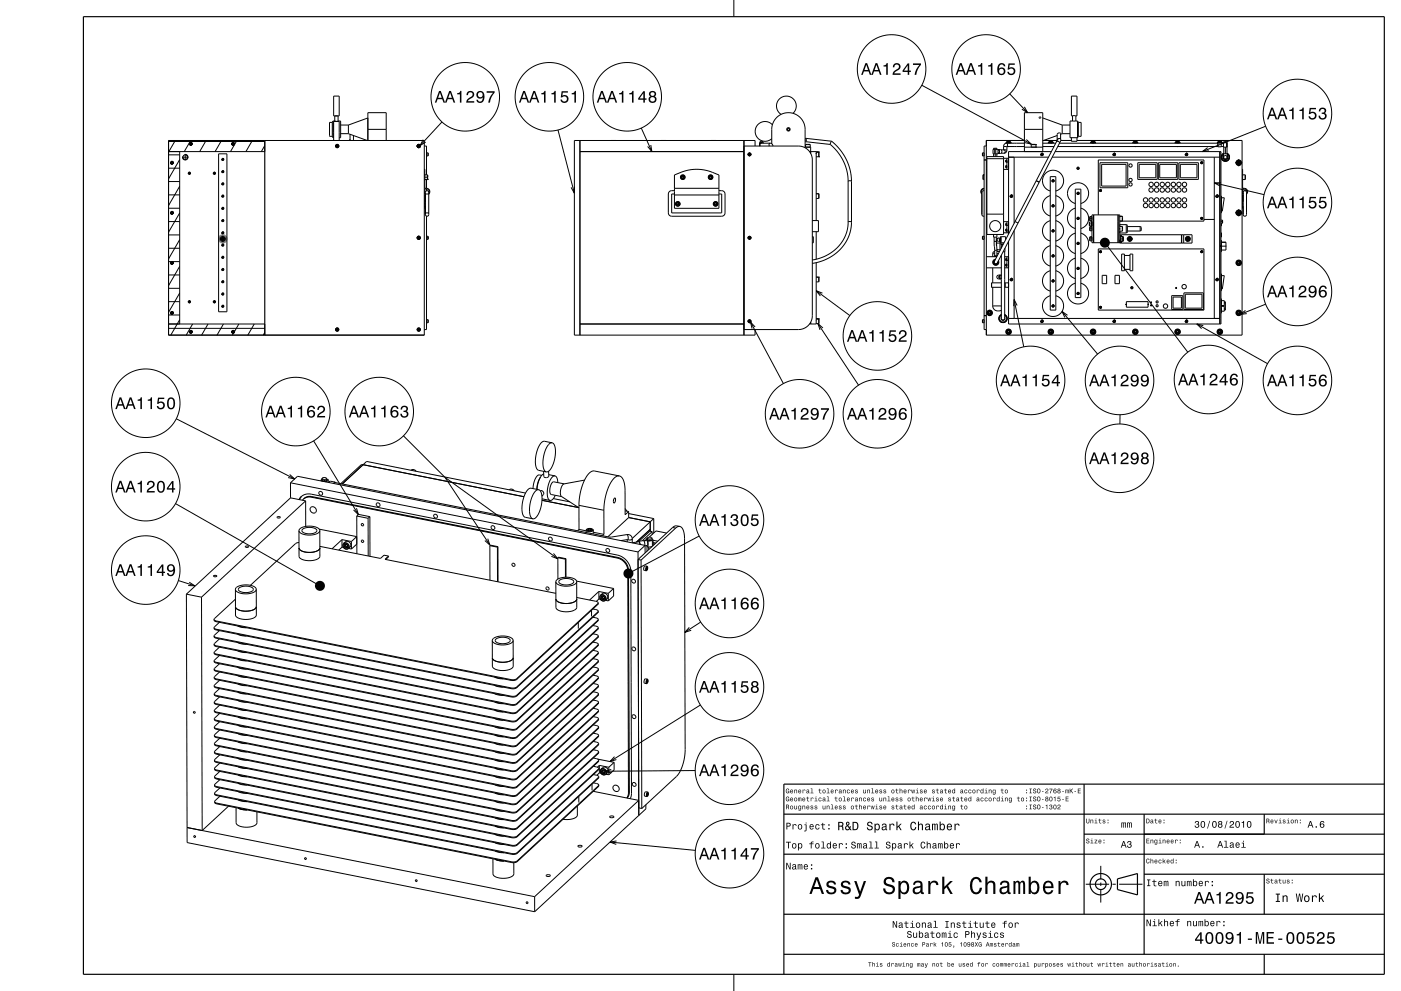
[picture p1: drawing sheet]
<svg xmlns="http://www.w3.org/2000/svg" width="420mm" height="297mm" viewBox="0 0 420 297" stroke-linecap="round" stroke-linejoin="round" font-family="sans-serif">
<g fill="none" stroke="#000" stroke-width="1.4" stroke-linecap="butt">
<path d="M66.1 71.5v.2M66.1 71.7v.2M66.1 71.5v.1M66.1 71.7v.1M66.1 71.9l.3 .3M66.2 71.3l-.1 .2M66.2 71.9v.1M66.2 71.2v.1M66.3 71.1l-.1 .1M66.3 71v.1M66.4 71h-.1M66.4 72.2h.1"/>
<path d="M66.5 71h-.1M66.5 72.2l.2 .1M66.5 70.9v.1M66.6 72.3h.1M66.7 70.9h-.2M66.7 72.3h.1M66.7 70.9h.1M66.8 70.9h.1M66.9 72.3h-.1M66.9 70.9h.1M67 72.3h-.1M67 70.9l.3 .2"/>
<path d="M67.1 72.2l-.2 .1M67.2 72.2h-.1M67.2 71v.1M67.3 72.1l-.1 .1M67.3 71.1l.1 .2M67.4 71.9v.1M67.4 71.3l.1 .2M67.5 71.5l-.2 .6"/>
</g>
<g fill="none" stroke="#000" stroke-width=".3">
<path d="M220 0v5M99.6 36.7h-.8v4.2h.8M99.6 36.7v4.2M99.9 36.3h.5M99.9 36.3v5M99.9 36.3l-.3 .4M100 28.8h1.7v5.9h-1.7zM100.4 36.3h1M100.4 34.7v1.6M100.5 34.7h.8M101.4 36.3h.7v5h-.4M101.4 34.7v1.6"/>
<path d="M102.1 37.5h2.3M104.4 37.5v2.6M110.3 38.8h5.5M110.3 35.4l-5.9 2.1M132.5 36.5l-6.6 7.1M167.3 39l4.9 18.9M192.2 38.4l3.2 7M231.6 37.4a2.96 2.96 0 0 0-4.2-.2 2.96 2.96 0 0 0-.2 4.2 2.96 2.96 0 0 0 4.2 .2M237.7 34a2.96 2.96 0 0 0 .1-4.4 2.96 2.96 0 0 0-4.4 .4 2.96 2.96 0 0 0 .8 4.3M276.3 25.5l32.8 17.7M302.7 28.1l5.4 5.7M307.1 32l1 1.8-1.8-1.1"/>
<path d="M307.1 38.8h5.5M312.6 35.4l5.8 2.1M318.4 37.5v2.6M318.4 37.5h2.4M321.5 34.7h1M321.5 34.7h-.3v-5.9h1.7v5.9h-.4M321.5 34.7v1.6M322.5 36.3h-1.7v5h2.2M322.5 36.3h.5M322.5 34.7v1.6M323 36.3v5M323 36.3l.3 .4"/>
<path d="M323.3 36.7v4.2M323.3 36.7h.8v4.2h-.8M379.4 37.8l-19 7.6M50.5 58.4h3.4M50.5 54.4h3.4M50.5 50.4h3.4M50.5 46.4h3.4M50.5 42.4h28.9M50.5 42.1h76.7v58.3h-76.7zM51 48.8h1.1M51.3 48.5l.4 .7M51.5 48.4a.42 .42 0 0 1 .4 .3 .42 .42 0 0 1-.4 .5 .42 .42 0 0 1-.4-.5"/>
<path d="M51.5 48.4l.4 .2-.1 .4-.4 .1-.2-.4M51.5 48.2v1.1M52.5 42.1l-2 3.5M53.9 55.8l-3.4 5.8M53.9 47.8l-3.4 5.8M53.9 45.4v51.7M54.6 47.1h1.8M55.4 46.3a.83 .83 0 0 1 1 .7 .83 .83 0 0 1-.9 .9 .83 .83 0 0 1-.8-.9M55.5 46.2v1.8M56.3 51.9h.9M56.7 43.1h1M56.8 51.5v.9"/>
<path d="M57.2 42.1l-2 3.3M57.2 42.6v1M57.4 42.7l-.4 .7M61.8 42.1l-1.9 3.3M63.8 51.9h.9M64.3 51.5v.9M65.5 46.1h2.5v47.3h-2.5zM66.4 42.1l-1.9 3.3M66.4 58.8h.7M66.4 47.8h.7M66.4 51.4h.7M66.4 55.1h.7"/>
<path d="M66.6 58.6h.4l-.1 .4h-.3zM66.6 54.9l.4 .1-.1 .4-.3-.1zM66.6 51.2l.4 .1-.1 .4-.3-.1zM66.6 47.6h.4l-.1 .4h-.3zM66.7 47.4l.3 .1 .1 .4-.4 .2-.2-.4M66.7 51.1l.3 .1 .1 .4-.4 .2-.2-.4M66.7 54.8h.3l.1 .4-.4 .2-.2-.4M66.7 58.4l.3 .1 .1 .4-.4 .2-.2-.4M66.8 47.4v.7M66.8 51.1v.7M66.8 54.8v.7M66.8 58.4v.7"/>
<path d="M69.3 43.1h1.1M69.5 43l.6 .4M69.9 42.6v1M71 42.1l-1.9 3.3M75.6 42.1l-1.9 3.3M79.4 43.6l-1.1 1.8M79.4 42.1v3.3h-28.9M99.6 40.9l.3 .4M99.9 41.3h.1M100 42.1v-5.7h1.7v5.7M100.4 43.8h1.3M100.9 43.7h.4v.2l-.2 .1z"/>
<path d="M100.9 43.6h.4v.3l-.4 .1zM100.9 44h.1M101 44h.1M101.1 43.1v1.3M101.2 43.6h.1M101.2 43.6l-.4 .1 .1 .3M101.2 43.6l.1 .2-.2 .2M102.1 40.1h2.3M104.4 40.1l5.7 2M104.9 41.7v.4M104.9 40.2l.1 1.9M105.9 42l.1 .1"/>
<path d="M106 40.6l-.1 1.5M110.3 42.1v-8.3h5.5v8.3M124.9 43.8h1.3M125.3 43.7l.1 .3M125.3 43.7h.1M125.4 43.6l.2-.1 .2 .4-.4 .1zM125.4 43.9l.1 .1M125.4 43.6l-.1 .1M125.4 43.6l.3 .1-.2 .3M125.4 44h.1M125.5 44h.1M125.5 43.1v1.3"/>
<path d="M125.5 43.6l-.1 .3 .2 .1M125.6 43.6h.1M125.6 43.6h-.2M125.6 43.6l.2 .2M125.7 43.6h.1M125.7 43.6l.1 .2M125.7 43.7v.2M125.8 43.8l-.2 .2M126.9 41.9l-1 1.7 1.7-1M127.2 43.8h.7v8.6M127.2 50.7h.2v5.7h.5M127.2 51.6h.2"/>
<path d="M127.2 52.4h.2M127.3 53.1h1M127.4 53.8h.7M127.4 52.4h.7M127.4 58.1h1.2M127.5 58.4h-.1v4h-.2M127.6 57.4l.4-.3 .5 .5v6.7l-.1 .3-.4 .2-.5-.5zM127.9 56.4a1 1 0 0 1 .9 .7 1 1 0 0 1-.3 1.1M127.9 56.6a.83 .83 0 0 1 .7 .5 .83 .83 0 0 1-.1 .8M127.9 46.7h.4M127.9 45.8h.4M127.9 56.6h-.5v1.7h.1"/>
<path d="M127.9 53.8v2.6M127.9 56.6v.6M128.1 53.8h.1M128.1 52.8h.1M128.1 52.4v1.4M128.1 52.4l.1 1.3M128.2 53.7h.1M128.2 53.7l-.1 .1M128.3 45.8v.9M172.2 55.9v2l-1-1.7M173.9 42.1v58.3M173.9 45.4h49.1"/>
<path d="M195.1 43.5l.3 1.9-1.2-1.5M202.2 57.1l-1.3 .2-.5 .8v6l.2 .4 .7 .3 15.5-.1 .6-.8-.1-6-.6-.7-1.2-.1M202.2 52.4l3.5-1.3 3-.4 3.2 .4 3.6 1.3v10h-13.3zM202.2 58.1h-.8v5.7h15v-5.7h-.9M202.2 58.4h13.3M202.2 56.4h13.3M204.5 53.4h.2M204.9 52.8h.1M204.9 52.8h-.4l-.2 .3 .2 .3M204.9 52.8l.2 .3-.4 .3M212.8 53.4h.1M212.8 53.4h.2"/>
<path d="M213.2 52.8h-.4l-.2 .3 .2 .3M213.2 52.8h.1M213.2 52.8l.2 .3-.4 .3M223 43.8h16.4a4.2 4.2 0 0 1 4.1 4.1v46.7a4.2 4.2 0 0 1-4.1 4.2h-16.4M223 42.1v58.3M224.1 46.3h1.2M224.5 46.1l.2-.1 .2 .3-.3 .2zM224.5 46.2l.2-.1 .2 .3h-.4zM224.6 46.5h.1M224.7 45.7v1.2M224.8 46.1l-.3 .2 .1 .2M224.8 46.1h.1"/>
<path d="M224.8 46.1l.1 .2-.2 .2M226.4 43.8v-1.7h-54.2v58.3h54.2v-1.6M227.9 42.8v-.4h.8v.4M228.3 42.4v.4M228.6 42.9l-.7 .3v.6M228.6 42.9h2.3M228.6 42.9l-.7 .1-.2 .4 .1 .4M228.9 42.9l-1.2-.1v1M230.9 42.9l-.3 .2v.7M230.9 42.9l.5 .2 .3 .7M231.4 43.1v-4.3a5 5 0 0 1 5-5 5 5 0 0 1 5 5v5.3h1.6v1.9M241.3 42h.5"/>
<path d="M241.4 42.5h.3M241.4 41.5h.4M241.5 43.4h1.4M241.5 43.4v.7M241.7 42.5l7.2 .8M241.8 41.5l-.1 1M241.8 41.5l7.5 .8M242.7 45.4h2v20.7M242.9 43.4v.7M244.7 47h.7M244.7 45.6h.7M244.7 58.1h.7"/>
<path d="M244.7 59.5h.7M245.4 47h.1M245.4 45.6h.1M245.4 45.6v1.4M245.4 58.1v1.4M248.9 43.3l2.3 2.4 1.7 2.7 1 2.9 .4 3.1M249.3 42.3l-.4 1M249.3 42.3h.1M249.3 42.3l2.6 2.7 1.9 2.9 1.1 3.2 .4 3.3M254.3 54.4l.5-.2 .5 .2M254.3 54.4v12.2M255.3 54.4v12.2"/>
<path d="M294.5 46.7h.1M294.6 45.8v.9M294.6 45.8l-.1 .1M294.6 46.7h.4M294.6 45.8h.4M294.7 52.5h.1M294.7 52.5l.1 1.3M294.8 52.4h.1M294.8 52.4v1.4M294.8 52.4l-.1 .1M294.8 53.8h.2M294.8 52.4h.2"/>
<path d="M295 47.9h.8M295 57.2h-.4l-.2 .4v6.7l.2 .4 .4 .1M295 56.4a1 1 0 0 0-.9 .7 1 1 0 0 0 .3 1.1M295 56.6a.83 .83 0 0 0-.7 .5 .83 .83 0 0 0 .1 .8M295.7 43.8h-.7v55h.7M295.7 47.4h.2M295.7 50.8h.2M295.9 46.9h5v23.4h-5zM295.9 47.6h5M297.7 44.8h1.5v1.3h-1.5zM297.9 44.8v-.4h1v.4M297.9 46.1v.8"/>
<path d="M298.1 44.4v.4M298.2 44.8v1.3M298.4 46.1v.8M298.5 44.8v1.3M298.6 44.4v.4M298.8 46.1v.8M299.2 44.9a.51 .51 0 0 1 .4 .5 .51 .51 0 0 1-.4 .5M299.2 46h.1M299.2 44.8a.62 .62 0 0 1 .5 .6 .62 .62 0 0 1-.5 .6M299.2 44.8h.7a.62 .62 0 0 1 .5 .6 .62 .62 0 0 1-.5 .6h-.7M299.2 44.8h.1M300.2 45.9h.8"/>
<path d="M300.2 44.9h1.7M300.9 47.4h1.5M300.9 50.8h1.5M300.9 43.9v1M300.9 43.9h6.2M301 44.9l.4 .6-.4 .4M301.5 48.3h.4M301.5 49.9h.4M301.5 50.2h.1M301.5 50.2l.1 .1M301.6 48.6h.1M301.6 48h.3"/>
<path d="M301.6 48v.6M301.6 49.6l-.1 .6M301.6 49.6v.7M301.6 48.6h.3M301.6 49.6h.3M301.6 50.3h.3M301.7 42.9a.6 .6 0 0 1 .2 1v1M301.7 42.9l-.6 .3-.2 .7M301.7 42.9h5.4M301.8 42.9l.6-.4 .6 .4M301.9 48.6h.1M301.9 47.4v3.4"/>
<path d="M301.9 44.9l-.3 .7-.6 .3M302 42.9a.42 .42 0 0 1 .4-.2 .42 .42 0 0 1 .3 .2M302.2 42.8l.4 .1h-.5zM302.2 43.9h.3M302.4 47.1h11.9M302.7 58.8h.9M303 42.9a.71 .71 0 0 0-.6-.5 .71 .71 0 0 0-.7 .5M303.1 58.4a.42 .42 0 0 1 .5 .3 .42 .42 0 0 1-.4 .5 .42 .42 0 0 1-.4-.5M303.2 42.9a.83 .83 0 0 0-.9-.6 .83 .83 0 0 0-.8 .6M303.2 58.3v.9M304 47.1v19.8M307.1 42.1h-11.4v58.3h76.7v-58.3h-49.5"/>
<path d="M307.1 44.1h5.5M307.1 45.4v-11.6h5.5v11.6M307.7 41.8l1.4 1.4-1.9-.5M309.1 43.4h1.5M309.1 43.4v.7M310.6 43.4h.1M310.6 44.1h.1M310.6 43.4v.7M310.7 54.2l.8 .4M311.9 46.3h.9M312.3 45.9a.42 .42 0 0 1 .5 .3 .42 .42 0 0 1-.5 .5 .42 .42 0 0 1-.4-.5M312.4 45.8v.9"/>
<path d="M312.6 42.9h3.9M312.6 43.9h3.4M312.8 42.1h4.1M314.2 42.9a.83 .83 0 0 1 .8-.6 .83 .83 0 0 1 .8 .6M314.3 42.9a.71 .71 0 0 1 .7-.5 .71 .71 0 0 1 .7 .5M314.4 42.9l.7-.4 .5 .4M314.6 42.9a.42 .42 0 0 1 .4-.2 .42 .42 0 0 1 .4 .2M314.8 42.8l.5 .1h-.6zM314.8 43.9h.4M314.9 57.2a3.2 3.2 0 0 1-1.8-4.8 3.2 3.2 0 0 1 5.2 0 3.2 3.2 0 0 1-1.8 4.8M314.9 58.6a3.2 3.2 0 0 0-2.4 3.1 3.2 3.2 0 0 0 2.4 3M314.9 52.9h1.6v40h-1.6z"/>
<path d="M315.2 45.4h-12.8v24.7M315.3 54.2h.7M315.4 47.1h50.3M315.6 54l.3 .1v.3h-.4zM315.6 53.9h.3l.1 .4-.4 .2-.2-.4M315.7 53.8v.7M316.3 45.4h49.7v51.7h-63.6v-24.8M316.5 58.6a3.2 3.2 0 0 1 2.4 3.1 3.2 3.2 0 0 1-2.4 3M316.7 42.6a.5 .5 0 0 1 .6-.2 .5 .5 0 0 1 .3 .6M316.7 42.6l.5-.9 .6-.1 .2 .4-.4 1M316.7 42.6l-12.4 23.8M316.9 41.9v.1"/>
<path d="M316.9 40.6l-4.3 1.6M317.3 41.6l-.4 .3M317.6 43l-18.6 35.8-.3 .3-.5-.1-.1-.6 6.2-12M317.6 42.9h47.5M318 41.7v-1.7a.58 .58 0 0 0-.6-.2 .58 .58 0 0 0-.5 .5v1.6M318 42.1h3.2M318.4 40.1h2.4M318.4 40.1l-.4 .1M321.2 41.3v1h1.7v-1M322.4 56.7h1.6v32.5h-1.6zM322.7 50.4h.9M322.8 57.9h.7"/>
<path d="M323.1 57.7l.3 .1v.3h-.4zM323.1 57.6l.3 .1 .1 .4-.4 .2-.2-.4M323.2 50v.9M323.2 57.6v.7M323.3 40.9l-.3 .4M326.9 42.9a.83 .83 0 0 1 .8-.6 .83 .83 0 0 1 .8 .6M327 42.9a.71 .71 0 0 1 .7-.5 .71 .71 0 0 1 .7 .5M327.1 42.9l.6-.4 .6 .4M327.3 42.9a.42 .42 0 0 1 .4-.2 .42 .42 0 0 1 .4 .2M327.5 42.8l.5 .1h-.6zM327.5 43.9h.4M329.5 57.1h.8"/>
<path d="M329.7 56.9h.4v.4h-.4zM329.8 48.8h8.3v7.5h-8.3zM329.8 57l.3 .1-.1 .2zM329.8 57.1h.3zM329.8 57l.2 .2zM329.9 57h.1M329.9 56.7v.8M330.3 49.3h7.3v6.5h-7.3zM333.6 46.3h.9M334 45.9a.42 .42 0 0 1 .4 .3 .42 .42 0 0 1-.4 .5 .42 .42 0 0 1-.4-.5M334 45.8v.9M339.5 42.9a.83 .83 0 0 1 .9-.6 .83 .83 0 0 1 .8 .6"/>
<path d="M339.7 42.9a.71 .71 0 0 1 .7-.5 .71 .71 0 0 1 .6 .5M339.8 42.9l.6-.4 .6 .4M340 42.9a.42 .42 0 0 1 .4-.2 .42 .42 0 0 1 .3 .2M340.2 42.8l.4 .1h-.5zM340.2 43.9h.3M341.1 48.8h5.8v5h-5.8zM341.5 49.3h5v4h-5zM347.3 48.8h5.8v5h-5.8zM347.7 49.3h5v4h-5zM352.2 42.9a.83 .83 0 0 1 .8-.6 .83 .83 0 0 1 .8 .6M352.3 42.9a.71 .71 0 0 1 .7-.5 .71 .71 0 0 1 .7 .5M352.4 42.9l.7-.4 .5 .4"/>
<path d="M352.7 42.9a.42 .42 0 0 1 .3-.2 .42 .42 0 0 1 .4 .2M352.8 42.8l.5 .1h-.6zM352.8 43.9h.4M353.4 48.8h5.9v5h-5.9zM353.8 49.3h5v4h-5zM355.2 46.3h.9M355.6 45.9a.42 .42 0 0 1 .5 .3 .42 .42 0 0 1-.4 .5 .42 .42 0 0 1-.4-.5M355.7 45.8v.9M359.8 48.8h.9M360.1 48.7h.1M360.1 48.7l.3 .1M360.1 48.5l.4 .2-.2 .3-.3-.2z"/>
<path d="M360.2 48.7l.2 .1h-.3zM360.2 48.6l-.1 .1M360.2 48.6l.1 .1M360.2 48.6l.1 .3zM360.3 48.4v.8M360.3 48.7h.1M360.4 48.7v.1M360.4 48.8h.1M362 44.2l-1.6 1.2 2-.2M364 47.1v48.3M364 54.8l15 3.5M364.4 58.8h.9"/>
<path d="M364.8 58.4a.42 .42 0 0 1 .5 .3 .42 .42 0 0 1-.5 .5 .42 .42 0 0 1-.4-.5M364.9 58.3v.9M364.9 42.9a.83 .83 0 0 1 .8-.6 .83 .83 0 0 1 .8 .6M365 42.9a.71 .71 0 0 1 .7-.5 .71 .71 0 0 1 .7 .5M365.1 43.7h.1M365.1 43.5h.1M365.1 43.3h.1M365.1 42.9v1h-48M365.1 42.8h1v1.2h-1zM365.1 42.9h.1M365.1 42.8l.6-.3 .6 .4M365.4 42.8h.6"/>
<path d="M365.5 42.8h.4M365.5 42.8h.1M365.7 42.8h-.2M365.7 45.4v51.7M365.9 42.8h.1M366 54.8h-2l1.8 1M366 58.8h.2v5h-.2M366.1 42.9h.7M366.1 43.9h.7M366.2 59.3h.8l-.6 4h-.2M366.5 46.2l.4-.2zM366.8 46.6l-.2 .7 .4 .5"/>
<path d="M366.8 42.8h1.1v1.3h-1.1zM366.8 46.1l-.6 1 .6 1h1.2l.5-1-.6-.9M366.9 42.8v-.4h1v.4M366.9 44.1v2M367 47.8h.7M367.1 46.6h.5l.3 .5-.3 .5h-.5l-.3-.5zM367.1 42.4v.4M367.4 44.1v2M367.6 42.4v.4M367.7 42.8v1.3M367.8 44.1v2M367.9 46.1h.1"/>
<path d="M367.9 46.6l.2 .6-.4 .6M367.9 46.1h-1.1v1.4l.2 .3M367.9 46.1v1.4l-.2 .3M370.3 48.8h2.1M371 48.9h.1M371 48.9l.1 .1M371.4 47.7v2.2M371.7 48.6l-.3-.2-.3 .1-.1 .4M371.7 48.6h.1M371.7 48.6l-.1 .4h-.5M372.4 50.7h.1v5.7a1.07 1.07 0 0 1 1.3 .4 1.07 1.07 0 0 1-.1 1.4M372.4 51.6h.1"/>
<path d="M372.4 52.4h.1M372.5 53.8h.8M372.5 52.4h.8M372.7 58.4h-.2v4h-.1M372.8 57.3l.4-.2 .5 .5v6.7a.5 .5 0 0 1-.5 .5 .5 .5 0 0 1-.5-.5zM373.3 52.4v1.4M373.7 57.9a.92 .92 0 0 0-.1-1.1 .92 .92 0 0 0-1.1-.2v1.7h.2M50.5 78.4h3.4M50.5 74.4h3.4M50.5 70.4h3.4M50.5 66.4h3.4M50.5 62.4h3.4"/>
<path d="M51 63.8h1.1M51 78.8h1.1M51.1 78.7a.42 .42 0 0 0 .4 .5 .42 .42 0 0 0 .4-.5 .42 .42 0 0 0-.4-.3l.4 .2-.1 .4-.4 .1-.2-.4M51.1 78.6l.7 .4M51.5 63.4a.42 .42 0 0 1 .4 .3 .42 .42 0 0 1-.4 .5 .42 .42 0 0 1-.4-.5M51.5 63.4l.4 .2-.1 .4-.4 .1-.2-.4M51.5 63.2v1.1M51.5 78.2v1.1M51.8 63.4l-.4 .8M53.9 79.8l-3.4 5.8M53.9 71.8l-3.4 5.8M53.9 63.8l-3.4 5.8"/>
<path d="M65.9 71.6h1.8M66.4 71.5l.3-.3 .4 .2v.3l-.3 .3-.3-.2zM66.4 62.4h.7M66.4 66.1h.7M66.4 69.8h.7M66.4 73.4h.7M66.4 77.1h.7M66.6 76.9l.4 .1-.1 .4-.3-.1zM66.6 73.2l.4 .1-.1 .4-.3-.1zM66.6 69.6h.4l-.1 .4h-.3zM66.6 65.9l.4 .1-.1 .4-.3-.1zM66.6 62.2l.4 .1-.1 .4-.3-.1z"/>
<path d="M66.7 62.1l.3 .1 .1 .4-.4 .2-.2-.4M66.7 65.8h.3l.1 .4-.4 .2-.2-.4M66.7 69.4l.3 .1 .1 .4-.4 .2-.2-.4M66.7 73.1l.3 .1 .1 .4-.4 .2-.2-.4M66.7 76.8h.3l.1 .4-.4 .2-.2-.4M66.8 62.1v.7M66.8 65.8v.7M66.8 69.4v.7M66.8 70.7v1.8M66.8 73.1v.7M66.8 76.8v.7M124.9 71.3h1.3"/>
<path d="M125.3 71.2l.2-.1 .2 .3-.2 .1zM125.4 71.1l.2-.1 .2 .4-.4 .1zM125.4 71.5h.1M125.5 70.6v1.3M125.7 71.1h.1M125.7 71.1l-.4 .1 .1 .3M125.7 71.1l.1 .2-.3 .2M127.3 61.1h.2M127.4 61.8h.1M127.4 60.4h.1M127.4 63.8h1.2M127.8 71.3h.6"/>
<path d="M127.9 64.8v34h-.7M127.9 71.7h.4M127.9 70.8h.4M128.3 70.8v.9M203 61.4h.2M203.4 60.8h.1M203.4 60.8h-.4l-.2 .3 .2 .3M203.4 60.8l.2 .3-.4 .3M214.3 61.4h.1M214.3 61.4h.2M214.7 60.8h-.4l-.2 .3 .2 .3M214.7 60.8h.1"/>
<path d="M214.7 60.8l.2 .3-.4 .3M224.1 71.3h1.2M224.5 71.1h.4v.2l-.3 .2zM224.5 71.2l.2-.1 .2 .3h-.4zM224.6 71.1h.2v.4l-.3-.2zM224.7 70.7v1.2M243.5 66.1h1.9v3.3h-1.9M243.5 70.9h.3v1.9h-.3M244.7 78.7v18.4h-2M244.7 69.4v8.3M254.3 66.6l.5-.2 .5 .2M254.3 66.6l-.2 2-.6 1.9-.9 1.8-1.4 1.7-1.6 1.4-1.9 1.2-2.1 .9-2.1 .4"/>
<path d="M255.3 66.6l-.3 2.3-.5 1.9-1.1 2.1-1.5 1.8-1.8 1.6-2.1 1.2-2.3 1-2.2 .4M294.5 71.7h.1M294.6 70.8v.9M294.6 70.8l-.1 .1M294.6 71.7h.4M294.6 70.8h.4M295.7 66.4h.2M295.7 69.8h.2M295.7 76.9h3.1M295.9 64.2h5M297.6 76h.6M297.6 76v.9"/>
<path d="M297.9 70.3v.8h1v-.8M298 72.3h.1M298 72.3h.7M298 72.3l.2 2.8M298 71.1v1.2M298.2 78.2a.55 .55 0 0 0 .1 .9 .55 .55 0 0 0 .8-.5M298.2 76.7h.1M298.2 75.4l-.4 .2-.2 .4M298.3 78a.65 .65 0 0 0-.4 .8 .65 .65 0 0 0 .8 .4 .65 .65 0 0 0 .5-.7M298.4 77.8a.79 .79 0 0 0-.6 1 .79 .79 0 0 0 1 .5 .79 .79 0 0 0 .4-1M298.4 77.7a.92 .92 0 0 0-.8 1.1 .92 .92 0 0 0 1.3 .7 .92 .92 0 0 0 .4-1.3M298.5 76.7v.3"/>
<path d="M298.7 72.3l.2 2.8M298.7 71.1v1.2M298.8 72.9h1M298.8 72.9v.8M298.9 74.9h.1M298.9 74.9h.9M298.9 75.1h-.7v1.6M298.9 75.1v1.7h-.9v.1M298.9 76h.4M298.9 75.4h.7M298.9 71.6l1-.2-.3 .6 .3 .4-.9-.2zM299.4 71.4l-.5 .3-.1 1.2"/>
<path d="M299.8 72.9v2M299.8 74.9v.1M299.8 72.4v.5M299.9 71.6v.5zM299.9 71.5h.1M299.9 71.5v.8M299.9 72.2h.1M299.9 71.5v.7M300 76.9h.2M300 72.8v.5h.7M300.1 74.1h.1M300.1 74.1h.2"/>
<path d="M300.1 74.1v.4M300.1 70.9v1.9M300.2 73.3v.8M300.4 72.8v.5M300.9 66.4h1.5M300.9 69.8h1.5M301.2 75.4v20a.5 .5 0 0 1-.5 .5 .5 .5 0 0 1-.5-.5v-18.9M301.2 76.9h1.2M301.3 74.4v1h-.6M301.5 71.9v-1h-1.6v1.9h1.1M301.5 67.3h.4M301.5 68.9h.4"/>
<path d="M301.5 77.8h.4M301.5 79.4h.4M301.5 69.2h.1M301.5 78.1h.1M301.5 79.7h.1M301.5 69.2l.1 .1M301.5 79.7l.1 .1M301.6 67.6h.1M301.6 69.3h.1M301.6 78.1h.1M301.6 69.3h.3M301.6 67v.6"/>
<path d="M301.6 68.6l-.1 .6M301.6 77.5l-.1 .6M301.6 79.1l-.1 .6M301.6 68.6v.7M301.6 77.5v.6M301.6 79.1v.7M301.6 67h.3M301.6 67.6h.3M301.6 68.6h.3M301.6 77.5h.3M301.6 78.1h.3M301.6 79.1h.3"/>
<path d="M301.6 79.8h.3M301.9 67.6h.1M301.9 69.3h.1M301.9 78.1h.1M301.9 66.4v3.4M301.9 76.9v3.4M304 69.1v26.3M304.3 66.4l.9 .4M314.9 73.6a3.2 3.2 0 0 0-2.4 3.1 3.2 3.2 0 0 0 2.4 3M314.9 66.1a3.2 3.2 0 0 0-2.4 3.1 3.2 3.2 0 0 0 2.4 3M315.3 69.2h.7M315.3 76.7h.7"/>
<path d="M315.3 61.7h.7M315.6 76.5l.3 .1v.3h-.4zM315.6 69l.3 .1v.3h-.4zM315.6 61.5l.3 .1v.3h-.4zM315.6 76.4h.3l.1 .4-.4 .2-.2-.4M315.6 68.9h.3l.1 .4-.4 .2-.2-.4M315.6 61.4h.3l.1 .4-.4 .2-.2-.4M315.7 61.3v.7M315.7 68.8v.7M315.7 76.3v.7M316.5 73.6a3.2 3.2 0 0 1 2.4 3.1 3.2 3.2 0 0 1-2.4 3M316.5 66.1a3.2 3.2 0 0 1 2.4 3.1 3.2 3.2 0 0 1-2.4 3"/>
<path d="M322.4 61a3.2 3.2 0 0 1-1.8-4.9 3.2 3.2 0 0 1 5.2 0 3.2 3.2 0 0 1-1.8 4.9M322.4 62.4a3.2 3.2 0 0 0-2.4 3 3.2 3.2 0 0 0 2.4 3.1M322.4 69.9a3.2 3.2 0 0 0-2.4 3 3.2 3.2 0 0 0 2.4 3.1M322.4 77.4a3.2 3.2 0 0 0-2.4 3 3.2 3.2 0 0 0 2.4 3.1M322.8 65.4h.7M322.8 72.9h.7M323.1 65.2l.3 .1v.3h-.4zM323.1 72.7l.3 .1v.3h-.4zM323.1 65.1l.3 .1 .1 .4-.4 .2-.2-.4M323.1 72.6l.3 .1 .1 .4-.4 .2-.2-.4M323.2 65.1v.7M323.2 72.6v.7"/>
<path d="M324 62.4a3.2 3.2 0 0 1 2.4 3 3.2 3.2 0 0 1-2.4 3.1M324 69.9a3.2 3.2 0 0 1 2.4 3 3.2 3.2 0 0 1-2.4 3.1M324 77.4a3.2 3.2 0 0 1 2.4 3 3.2 3.2 0 0 1-2.4 3.1M326.5 67.1h.8M326.6 66.5v1.2M326.6 67.7h.6M326.6 66.5h.6M326.6 71.6h.8M326.6 68.6h.8M326.6 65.5h.8M326.8 66.1h.6M326.8 71h.6"/>
<path d="M326.8 65v1.1M326.8 68v1.2M326.8 71v1.2M326.8 69.2h.6M326.8 68h.6M326.8 65h.6M326.8 72.2h.6M327.2 67.8v.1M327.2 66.4v1.5M327.2 66.4h.1M327.2 67.9h.1M327.3 66.4h.1"/>
<path d="M327.4 67.8l-.1 .1M327.9 64.4v8.3M329.3 64.4v-16.5h31.6v18.4l-25.2-.1M329.3 74.6h31.6v18.3h-31.6zM329.5 75.4h.8M329.7 75.2h.4l.1 .4h-.5zM329.8 75.4h.3l-.1 .2zM329.8 75.3l.2 .2zM329.9 75v.8M330 75.3l-.2 .1 .2 .2M330 75.3h.1M330 75.6h.1"/>
<path d="M330 75.3v.3M331.2 72.7l24.9 32.8M335.2 64.4v8.3M335.7 70.4h21.7v2.5h-21.7v-8.5h-8.3v8.3h8.3M335.7 64.8h.7M335.7 67.9h.7M335.7 69.3h.7M335.7 69.8h1.9M335.7 67.3h1.9M335.9 71.6h1M335.9 70.9h.8M335.9 72.3h.8"/>
<path d="M335.9 70.4v2.5M336.2 70.4v.5M336.2 72.3v.6M336.3 76.1h.8v5h-.8zM336.4 64.8v1.4zM336.4 67.9v1.4M336.4 70.9v1.4M336.7 70.9v1.4M337.1 76.6h1.7M337.6 67.3l.4 .4v1.8l-.4 .3M337.6 67.3v2.5M337.8 71.6h1.8"/>
<path d="M338 67.9h3.8M338 69.2h3.8M338.5 71.9h.1M338.5 71.9h.2M338.7 70.7v1.8M338.8 76.1h.8v5h-.8zM338.9 71.3h-.4l-.2 .3 .2 .3M338.9 71.3h.1M338.9 71.3l.2 .3-.4 .3M341.8 67.9l.3 .3v.8l-.3 .2M341.8 67.9v1.3M354.2 70.4v2.5"/>
<path d="M354.3 70.4v2.5M354.9 70.4v2.5M355.7 71.6h.9M356 71.2a.42 .42 0 0 1 .5 .4 .42 .42 0 0 1-.4 .4 .42 .42 0 0 1-.4-.5M356.1 71.2v.9M359.8 75.4h.9M359.8 65.4h.9M360.1 75.2h.3l.1 .4h-.4zM360.1 75.4h.3l-.1 .2zM360.1 75.4l.3 .1zM360.1 65.4l.3 .1M360.1 65.4h.1"/>
<path d="M360.1 65.4h.3M360.1 65.2l.4 .1-.2 .4-.3-.2zM360.2 65.3h.1v.3zM360.2 75.3l.1 .2zM360.2 75.3h.1M360.2 65.3l.1 .3zM360.3 65v.8M360.3 75v.8M360.4 65.4v.1M360.4 65.5h.1M360.9 65.8h3.1M365.9 73.8h1.8"/>
<path d="M366 66.4h.6M366 70.4h.2M366 67.1h.2M366 69.9h.2v1.1h-.2M366 72.1h.2v3.3h-.2M366 66.9h.5M366 66h.5M366.2 66.9v.8h-.2M366.2 72.6h1.3v2.3h-1.3M366.5 66v.9M366.5 66h.1M366.5 66.8v.1"/>
<path d="M370.3 63.8h2.1M371 78.9h.1M371 78.9l.1 .1M371 63.9l.1 .1M371.4 62.7v2.2M371.7 78.6l-.3-.2-.3 .1-.1 .4M371.7 78.6h.1M371.7 63.6l-.3-.2-.3 .1-.1 .4M371.7 63.6h.1M371.7 78.6l-.1 .4h-.5M371.7 63.6l-.1 .4h-.5M372.5 61.1h.2"/>
<path d="M372.5 61.8h.2M372.5 60.4h.2M50.5 94.4h3.4M50.5 90.4h3.4M50.5 86.4h3.4M50.5 82.4h3.4M50.5 98.4h28.9M50.5 97.1h28.9v3.3M51 93.8h1.1M51.1 93.7a.42 .42 0 0 0 .4 .5 .42 .42 0 0 0 .4-.5 .42 .42 0 0 0-.4-.3l.4 .2-.1 .4-.4 .1-.2-.4M51.5 93.2v1.1M51.9 93.5l-.8 .4"/>
<path d="M53.9 95.8l-2.7 4.6M53.9 87.8l-3.4 5.8M56.3 90.4h.9M56.7 99.4h1M56.8 90v.9M57.1 99a.42 .42 0 0 1 .5 .4 .42 .42 0 0 1-.4 .5 .42 .42 0 0 1-.4-.5l.2 .4 .5-.1v-.5l-.4-.1M57.2 98.9v1.1M57.3 99l-.5 .3M57.7 97.1l-1.9 3.3M62.4 97.1l-2 3.3M63.8 90.4h.9M64.3 90v.9"/>
<path d="M66.4 84.4h.7M66.4 91.8h.7M66.4 80.8h.7M66.4 88.1h.7M66.6 87.9l.4 .1-.1 .4-.3-.1zM66.6 84.2l.4 .1-.1 .4-.3-.1zM66.6 80.6h.4l-.1 .4h-.3zM66.7 91.5l.3 .1v.4l-.5-.1zM66.7 91.4l.3 .1 .1 .4-.4 .2-.2-.4M66.7 80.4l.3 .1 .1 .4-.4 .2-.2-.4M66.7 84.1l.3 .1 .1 .4-.4 .2-.2-.4M66.7 87.8h.3l.1 .4-.4 .2-.2-.4"/>
<path d="M66.8 80.4v.7M66.8 84.1v.7M66.8 87.7v.8M66.8 91.4v.7M67 97.1l-1.9 3.3M69.3 99.4h1.1M69.8 99a.42 .42 0 0 1 .5 .4 .42 .42 0 0 1-.5 .5 .42 .42 0 0 1-.3-.5l.2 .4 .4-.1 .1-.5-.4-.1M69.9 98.9v1.1M70.1 99.1l.2 .3M70.1 99.7l-.4 .7M71.6 97.1l-1.4 2.4M76.2 97.1l-1.9 3.3"/>
<path d="M79.4 99.6l-.5 .8M100.9 98.7h.4v.2h-.4zM100.9 98.6h.4v.3l-.4 .1zM100.9 99h.1M101 99h.1M101.2 98.6l-.4 .1 .1 .3M101.2 98.6h.1M101.2 98.6l.1 .2-.2 .2M125.3 98.7l.2-.1 .2 .3h-.3zM125.4 98.6l.2-.1 .2 .4-.4 .1zM125.4 99h.1M125.7 98.6l-.4 .1 .1 .3"/>
<path d="M125.7 98.6h.1M125.7 98.6l.1 .2-.3 .2M127.9 96.7h.4M127.9 95.8h.4M128.3 95.8v.9M173.9 97.1h49.1M224.1 96.3h1.2M224.5 96.1h.4v.2l-.3 .2zM224.5 96.2l.2-.1 .2 .3h-.4zM224.6 96.1l.3 .1-.1 .3-.3-.2zM224.7 95.7v1.2M225 96.5l9.9 18.5"/>
<path d="M226.4 98l-1.4-1.5 .5 2M243 96.6v.5M244.7 97h.7M244.7 95.6h.7M244.7 83.1h.7M244.7 84.5h.7M244.7 87.1l10.1 7.5M245.2 97l12.2 18.4M245.4 95.6h.1M245.4 83.1h.1M245.4 83.1v1.4M245.4 95.6v1.4"/>
<path d="M246.6 87.9l-1.9-.8 1.2 1.6M246.7 98.3l-1.5-1.3 .6 1.9M294.5 96.7h.1M294.6 95.8v.9M294.6 95.8l-.1 .1M294.6 96.7h.4M294.6 95.8h.4M295 94.6h.8M295.7 80.3h4.5M296.4 94h.1M297 93.5l-.4-.1-.3 .2 .1 .4M297 93.5h.1"/>
<path d="M297 93.5l.1 .4-.3 .2-.4-.1M297.6 91.7a1.68 1.68 0 0 0 2.6 1.3M297.6 91.7h2.6M297.6 80.3v4.5M297.6 86.1v5.6M299.7 82.7v.6M300 82.4a.58 .58 0 0 0-.6 .6 .58 .58 0 0 0 .6 .6M300 82.4h-.7a.58 .58 0 0 0-.5 .7 .58 .58 0 0 0 .6 .5h.6M300 82.4l.2 .1M300.2 95.1a.58 .58 0 0 0 .5 .9 .58 .58 0 0 0 .5-.9M300.2 82.7a.42 .42 0 0 0-.6 .3 .42 .42 0 0 0 .6 .4M300.2 94.3a1.25 1.25 0 0 0-.5 1.9 1.25 1.25 0 0 0 2 0 1.25 1.25 0 0 0-.5-1.9"/>
<path d="M300.2 84.8h-2.9v1.3h2.9M300.2 83.6h-.2M301.2 80.3h1.2M301.2 86.1h1.2M301.2 84.8h1.2M301.2 94.4l.7 1-.6 1-1.2 .1-.6-1 .7-1.1M301.4 84.8v1.3M302.1 99.7l-.1-.3 .2-.3h.4l.1 .4-.4 .3M302.1 99.7h.1M302.1 99.7l.2 .1M302.4 95.4h63.3M302.7 83.8h.9"/>
<path d="M303.1 83.4a.42 .42 0 0 1 .5 .3 .42 .42 0 0 1-.4 .5 .42 .42 0 0 1-.4-.5M303.2 83.3v.9M304 89.8l2.9 14.1M304.9 91.6l-.9-1.8-.1 2M311.9 96.3h.9M312.3 95.9a.42 .42 0 0 1 .5 .3 .42 .42 0 0 1-.5 .5 .42 .42 0 0 1-.4-.5M312.4 95.8v.9M314.8 99.7l-.2-.3 .3-.3a.35 .35 0 0 1 .4 .3 .35 .35 0 0 1-.3 .4M314.8 99.7h.1M314.8 99.7l.2 .1M314.9 88.6a3.2 3.2 0 0 0-1.8 4.9 3.2 3.2 0 0 0 5.2 0 3.2 3.2 0 0 0-1.8-4.9M314.9 81.1a3.2 3.2 0 0 0-2.4 3.1 3.2 3.2 0 0 0 2.4 3"/>
<path d="M315.3 91.7h.7M315.3 84.2h.7M315.6 91.5l.3 .1v.3h-.4zM315.6 84l.3 .1v.3h-.4zM315.6 91.4h.3l.1 .4-.4 .2-.2-.4M315.6 83.9h.3l.1 .4-.4 .2-.2-.4M315.7 83.8v.7M315.7 91.3v.7M316.5 81.1a3.2 3.2 0 0 1 2.4 3.1 3.2 3.2 0 0 1-2.4 3M318.4 93.3l10.6 12.8M320 94.5l-1.6-1.2 .8 1.9M322.4 84.9a3.2 3.2 0 0 0-1.8 4.9 3.2 3.2 0 0 0 5.2 0 3.2 3.2 0 0 0-1.8-4.9"/>
<path d="M322.8 80.4h.7M323.1 80.2l.3 .1v.3h-.4zM323.1 87.7l.3 .1v.3h-.4zM323.1 80.1l.3 .1 .1 .4-.4 .2-.2-.4M323.1 87.6l.3 .1 .1 .4-.4 .2-.2-.2v-.2h.6M323.2 80.1v.7M323.2 87.6v.7M327.4 99.7l-.1-.3 .3-.3h.3l.2 .4-.5 .3M327.4 99.7h.1M327.5 99.7l.1 .1M329.5 92.1h.8M329.7 91.9h.4l.1 .4h-.5z"/>
<path d="M329.8 92l.3 .1-.1 .2zM329.8 92l.2 .2zM329.9 92l.1 .2M329.9 92h.1M329.9 91.7v.8M330 92.2h.1M330.4 82.5h1.4v2.5h-1.4zM333.6 96.3h.9M334 95.9a.42 .42 0 0 1 .4 .3 .42 .42 0 0 1-.4 .5 .42 .42 0 0 1-.4-.5M334 95.8v.9M334.3 82.5h1.3v2.5h-1.3zM337.1 80.7h1.7"/>
<path d="M337.5 91.2h.2M337.5 91.2h.2zM337.6 91.1v.2M337.7 90.4h6.5v1.7h-6.5zM338.9 86.2h.9M339.3 85.8v.9M340.1 99.7l-.1-.3 .2-.3h.4l.1 .4-.4 .3M340.1 99.7h.1M340.1 99.7l.2 .1M344.1 91.2h.3M344.2 91.2h.1zM344.3 91.1v.2"/>
<path d="M344.9 90.6h.4M344.9 91.5h.4M344.9 90.6l.2-.1 .1 .3zM344.9 91.4h.2l.1 .3zM345.1 90.4v.5M345.1 91.3v.4M351.3 88.6h3.3v4.2h-3.3zM351.7 89h2.5v3.4h-2.5zM352.4 86.3h.4M352.5 86.2h.2v.3zM352.6 86.1v.4M352.8 99.7l-.2-.3 .3-.3h.4l.1 .4-.4 .3"/>
<path d="M352.8 99.7h.1M352.8 99.7l.2 .1M354.9 87.8h5.9v5h-5.9zM355.2 96.3h.9M355.3 88.2h5v4.2h-5zM355.6 95.9a.42 .42 0 0 1 .5 .3 .42 .42 0 0 1-.4 .5 .42 .42 0 0 1-.4-.5M355.7 95.8v.9M358.8 97.1l21.2 11.9M360.7 97.6l-1.9-.5 1.4 1.4M364.4 83.8h.9M364.8 83.4a.42 .42 0 0 1 .5 .3 .42 .42 0 0 1-.5 .5 .42 .42 0 0 1-.4-.5M364.9 83.3v.9"/>
<path d="M365.4 99.7v-.5l.5-.1 .2 .4-.5 .3M365.4 99.7h.1M365.5 99.7l.1 .1M366 91.7h.2M366 89.6h.2v4.2h-.2M366 89.7h.2M366 82.1h.2v5h-.2M366 93.7h.2M366 92.2h.2M366 91.2h.2M366.2 90.1h.8v3.2h-.8M366.2 91.8h.8"/>
<path d="M366.2 91.6h.8M366.2 82.6h.8l-.6 4h-.2M367 92.6h.4M367 90.8h.4M367 90.4h.4v2.5h-.4M371 93.9l.1-.4 .3-.1 .3 .2-.1 .4h-.5M371 93.9h.1M371 93.9l.1 .1M373.4 93l-1.6 1.2 2-.2M379.4 91.2l-7.6 3M52.8 125.5l35.5 18M94 132.1l13.4 22.1"/>
<path d="M121 130.6l12.4 12.5M165.5 132.7l-2.3-.4a3.2 3.2 0 0 0-2.2 2.8l-.5 2.7a2.94 2.94 0 0 0 1 3.2l2.3 .4M165.5 132.7a3.4 3.4 0 0 1 1 3.7l-.6 2.4a3 3 0 0 1-2.1 2.6M165.5 132.7a3.2 3.2 0 0 0-2.2 2.9l-.5 2.7a2.94 2.94 0 0 0 1 3.1M335.8 124.3l-.1 2.8M52.6 150.9l43.3 24.7M83 155l1-.1a.52 .52 0 0 1-.5 .4 .52 .52 0 0 1-.5-.3zM86.8 142.2l1.5 1.3-1.9-.4M87.1 144.7v4.5M87.1 144.7l104.2 20.7M87.1 144.7l2.1-2 104.2 20.8M87.1 149.2l4.5 .9"/>
<path d="M87.1 149.2l-31.2 28.9M89.6 149.7a3.2 3.2 0 0 1 3.7-1.6l91.7 18.2a5.2 5.2 0 0 1 4.1 4.9l.2 66.5-.4 1.7M90.6 158.7a3.5 3.5 0 0 1 4.4 .2 2.17 2.17 0 0 1-2.8 1.1l-1.5-.6-.2-.4zM91 149.6l-.3 .3M91.2 149.4l-.2 .2M91.6 150.1v7.7M91.6 150.1l-31.2 28.9M93.2 152a.98 .98 0 0 1 1.5 .4 .98 .98 0 0 1-.7 1.4 1.09 1.09 0 0 1-.8-1.8zM93.3 149h-1.3l-1 .6M93.3 149l91.8 18.2M93.5 148.8l-.2 .2M95.7 158.6l11.2 2.2-1.5 1.5"/>
<path d="M95.9 159v7.7a2.88 2.88 0 0 1-3.3 1.3 2.84 2.84 0 0 1-3-1.3v-7.7M95.9 159a3.5 3.5 0 0 1-4 1.3 2.22 2.22 0 0 1-2.3-1.3M95.9 159a3.3 3.3 0 0 0-3.7-1.3 2.4 2.4 0 0 0-2.6 1.3M96.2 143.9l.2 .2M96.2 143.9v.2M96.4 144.1v.1M96.4 144.1l1.2 .3M96.6 143.6l-.4 .3M96.6 143.3v.7M96.6 143.3v.3M96.6 143.3l.6-.2 .6 .1 .1 .3M96.6 143.6v.4"/>
<path d="M96.6 143.6l.7 .1M96.6 144l.7 .2M97.3 143.7v.5M97.6 144.4h.1M97.9 143.6l.5 .1M97.9 143.5v.5l-.6 .2M97.9 143.5l-.6 .2M98.4 143.7v.5M98.4 143.7l-.8 .7M98.9 144.3l-.7-.1-.3 .3M98.9 144.3l1.5 .2M98.9 144.3l-.2 .3"/>
<path d="M100.1 144.9l.3-.3 82.1 16.3 5.5-.7M100.4 144.5l.2 .1M100.4 144.5l-.3 .4M102.2 145l6.2-5.8 48.7 9.7M102.6 145l7.3-6.7 47.6 9.5M106.9 152.3l.5 1.9-1.4-1.4M107 154.7v11.3M107 154.7l.5-.5 3.4 .6M107 154.7l3.4 .6M110.4 155.3v11.3M110.9 154.8v11.9M110.9 154.8l-.5 .5"/>
<path d="M123.2 140.9a.97 .97 0 0 1 1.5 .3M133.4 143.1l13.5 20.2M133.4 143.1l33.8 24.4M152.7 146.8a.98 .98 0 0 1 1.5 .3M161.5 146.8l-2.3-.5a3.4 3.4 0 0 0-2.3 3.1l-.4 3.1a2.46 2.46 0 0 0 1 2.5l2.2 .5M161.5 146.8a3.4 3.4 0 0 1 .9 3.7l-.5 2.4a3 3 0 0 1-2.2 2.6M161.5 146.8a3.4 3.4 0 0 0-2.3 3l-.5 3.2a2.46 2.46 0 0 0 1 2.5M162 147.1a.8 .8 0 0 1 .8 .2 .8 .8 0 0 1 .1 .9l-.4 .5M162.1 142.9l-.7 1.7-.4 2.1M162.1 142.9a7.2 7.2 0 0 0-1.2 3.8M162.4 142.5l-.7-.2a3.5 3.5 0 0 0-1.9 3.4v.7M162.5 149.9l11 2.2"/>
<path d="M162.5 149.5l2.4 .5M163 142l-.9 .9M164.5 141.2v1.5a.88 .88 0 0 1-1.5 .1v-1.5M164.5 142.3l1.9 .3M165.9 149.4l4.9 1M166.4 142.6a3.4 3.4 0 0 0-2.1 3.3 3.7 3.7 0 0 0 .6 4.1M166.4 142.6a1.93 1.93 0 0 1 .8 2M166.5 148.4a2 2 0 0 1-1.6 1.6M169.1 145l-3.1-.6a2.89 2.89 0 0 0-.7 3.8l3.1 .6M173.6 151.4l7.4 1.5M173.6 151.4v7.3M173.6 158.7l-.5 .4"/>
<path d="M173.6 158.7l2.1 .4M175.2 143.9l-6.1 1.1a3.2 3.2 0 0 0-.8 3.8l5.3 3.4M175.7 158.9v.7M176 158.6l-.3 .3M176.3 158.6a.63 .63 0 0 1 1 .3 .83 .83 0 0 1-1.1-.2zM176.5 158.6l-.2 .3M176.5 158.6h.1M176.5 158.6v.4M177.1 158.6h-.6M177.1 158.6l.2 .3M177.1 158.6v.4M177.6 158.6h.1a1.04 1.04 0 0 1-1.8 .1l.1-.1"/>
<path d="M177.6 158.6l.2 .3M177.6 158.6l-.8-.2-.8 .2M177.8 158.9l-.7 .4a1.22 1.22 0 0 1-1.4-.4M177.8 158.9v1.1M177.9 159.5l3.2 .7M181 152.9l.1 7.3M184 149.7l-.1 .4M184.2 149.3h.1a.96 .96 0 0 1-.3 1.4l-.1-.5zM185.7 142.6l-7.5-1.4a3.8 3.8 0 0 0-3 2.9l-1.2 3.3-.4 4M185.7 142.6l1 .9 .6 1.9 .1 8.9 1.1-1M185.7 142.6a3.8 3.8 0 0 0-3.1 2.9l-1.2 3.7-.4 3.7M187.4 152.4l.5 .8"/>
<path d="M187.4 153.1l1.1 .2M188.5 153.9l7.5 1.5M188.5 153.3v1.8M188.5 155.1l6.4 1.3M188.5 155.1l-6.3 5.8M194.9 156.4v2.8v-.6l-4.1 3.9M194.9 156.4l-5.4 5M195.5 159.3l-2.9 2.7h.3M195.5 159.3l-.7-.1-3.1 2.9M195.5 159.3v.9M196 155.4v4.3M196 155.4l-1.1 1"/>
<path d="M199.8 159.8l-3.1-.7-2 1.9M201.7 158.1l-10.4 9.6 .9 .2M201.7 158.1l.9 .2M202.6 158.3l-10.4 9.6M203.8 157.8a3.5 3.5 0 0 1 1.4 3.7l.2 63.4-.2 2.2-.8 3-1.3 2.3-10.7 9.9M203.8 157.8l-1.2-.2-.9 .5M203.8 157.8h-.6l-.6 .5M53.5 174l4.9 1.6M55.9 178.1l4.5 .9M55.9 178.1l.2 69.9M56.7 174.5l1.7 1.1-2-.1M60.4 179l.2 69.9 7.9-7.3"/>
<path d="M64 172.6l1-.1a.53 .53 0 0 1-.5 .4 .53 .53 0 0 1-.5-.3zM70.6 179.6l-6.4 6M71.6 176.3a3.5 3.5 0 0 1 4.3 .2 2.15 2.15 0 0 1-2.7 1.1l-1.5-.5-.2-.5zM73.5 163.8l1-.1a.53 .53 0 0 1-.5 .4 .53 .53 0 0 1-.5-.3zM76.8 176.6v7.7a3.5 3.5 0 0 1-4 1.3 2.22 2.22 0 0 1-2.2-1.3v-7.7M76.8 176.6a3.5 3.5 0 0 1-4 1.3 2.21 2.21 0 0 1-2.2-1.3M76.8 176.6a3.4 3.4 0 0 0-3.9-1.3 2.27 2.27 0 0 0-2.3 1.3M89.6 162.6l-1 .3-13.5 12.5M89.6 164.2a3.4 3.4 0 0 0 4 1.3 2.15 2.15 0 0 0 2.3-1.3 3.5 3.5 0 0 1-4 1.3 2.2 2.2 0 0 1-2.3-1.3zM95.9 163.7l18.2 3.7 1-1 1.4 .3M102.5 161.7l2.9 .6M102.5 161.7l-3 2.8"/>
<path d="M102.5 161.7v2.3M102.5 164l-.9 .9M102.5 164l.5 .1M103 162.8a1.08 1.08 0 0 1 1.4 .2 1.08 1.08 0 0 1 .1 1.4M103 162.8a1.08 1.08 0 0 0 .1 1.4 1.08 1.08 0 0 0 1.4 .2M103 162.9l.5-.5a1.08 1.08 0 0 1 1.4 .2 1.08 1.08 0 0 1 0 1.4l-.4 .4M103.1 163a.86 .86 0 0 1 1.4 .4 .86 .86 0 0 1-1 1.1 .96 .96 0 0 1-.4-1.5zM103.3 163.3h.1M103.3 163.3v.5M103.3 163.8l.4 .4M103.5 163.2v.2M103.5 163.2l-.2 .1"/>
<path d="M103.5 163.2l.7 .3v.5M103.5 163.4l.2 .4 .5 .1-.2 .1M103.5 163.4v.2M103.5 163.6l.5 .4M103.5 163.6l-.2 .2M104 164l-.3 .2M104.2 164l-.5 .2M104.2 164h.1M104.5 164.4l.9 .1M105.4 162.3v2.2M106.9 163.1l-1.5 1.4M116.5 166.7l-1.1 .9 51.2 10.2"/>
<path d="M116.5 166.7l-.9 1M146.2 161.4l.7 1.9-1.5-1.3M146.9 163.5l.1-.1 2.3 .4M146.9 163.5l2.2 .5M146.9 163.5v10.4M149.1 164v10.3M149.3 163.8v10.6M149.3 163.8l-.2 .2M165.9 165.9l1.3 1.6-1.9-.8M166.6 174.3v5.2M166.6 179.5a3.4 3.4 0 0 0 4 1.3 2.28 2.28 0 0 0 2.3-1.3 3.5 3.5 0 0 1-4 1.3 2.21 2.21 0 0 1-2.3-1.3zM167.2 167.1l.2-.1 2.3 .4"/>
<path d="M167.2 167.1l2.3 .5M167.2 167.1l.1 6.4M167.7 174a3.5 3.5 0 0 1 4.3 .2 1.81 1.81 0 0 1-2.3 1.1 1.7 1.7 0 0 1-2.2-1.1zM169.5 167.6v5.4M169.7 167.4l-.2 .2M169.7 167.4v5.6M172.9 174.2l11 2.2M172.9 174.3v7.7a3.5 3.5 0 0 1-4 1.3 2.22 2.22 0 0 1-2.2-1.3l-.1-2.5M172.9 174.3a3.5 3.5 0 0 1-4 1.3 2.2 2.2 0 0 1-2.3-1.3M172.9 174.3a3.4 3.4 0 0 0-4-1.3 2.27 2.27 0 0 0-2.3 1.3M172.9 179.1l5.9 1.1 .5 .5M179.5 177.3l2.9 .5"/>
<path d="M179.5 177.3l-2.7 2.5M179.5 177.3v2.2M179.5 179.5l-.7 .7M179.5 179.5l.5 .1M180 178.4a1.09 1.09 0 0 1 1.4 .2 1.09 1.09 0 0 1 .1 1.4M180 178.4a1.09 1.09 0 0 0 .1 1.4 1.09 1.09 0 0 0 1.4 .2M180 178.4l.5-.4a1.08 1.08 0 0 1 1.4 .1 1.08 1.08 0 0 1 .1 1.4l-.5 .5M180.1 178.5a.86 .86 0 0 1 1.4 .4 .86 .86 0 0 1-.9 1.1 .95 .95 0 0 1-.5-1.5zM180.3 178.9h.1M180.3 178.9v.5M180.3 179.4l.4 .3M180.5 178.7v.2"/>
<path d="M180.5 178.9l.2 .4 .5 .1-.2 .1M180.5 178.9v.3M180.5 178.7l-.2 .2M180.5 178.7l.4 .1a.49 .49 0 0 1 .3 .5 .49 .49 0 0 1-.5 .4M180.5 179.2l.5 .3M180.5 179.2l-.2 .2M181 179.5l-.3 .2M181.1 160.2l-.5 .4M181.5 179.9l.9 .2M182.4 177.8v2.3M183.9 176.4l-1.5 1.4M183.9 176.4l.1 2.2-1.6 1.5"/>
<path d="M185.1 167.2a4 4 0 0 1 3.1 3.8M185.2 167.1l-.1 .1M188 160.2l.3 .7v.7l-2.2 .4M188 160.2a1.33 1.33 0 0 1 1.5 1.3M188 161.7v.7M188.2 171l.2 66.6M188.4 170.8l-.2 .2M189.5 161.5a1.09 1.09 0 0 1-1.3 .2M189.5 161.5v1.2M191.3 165.4l.2 79v-4.5M191.5 162.2l1.4-.2 .4 1.4M191.5 162.2l.4 1-.4-.8-2 .3"/>
<path d="M191.5 162.2l-.1 .2M191.7 162.1l.2 .1M191.7 162.1v.1M192.2 167.9l.2 74.4M193 162l.2 .1M193 162.1l.9-.1 .3 .6v.8l-.8 .2M193.4 163.5l-2.1 1.9M193.4 163.5v2.2M193.7 161.5v.5M193.7 161.5l.6 .7M193.7 162l-.4 .1M193.8 170.6h.2"/>
<path d="M193.8 170.7h.1M193.8 170.2l.3 .1M193.8 163.5l.5 .5M193.9 171l-.2 .1M193.9 170l.2 .5-.3 .2M193.9 170l-.1 .7M194 163.7v1.5M194 170l-.1 .1M194 170l.1 .3M194 170.6l-.2 .1M194 170h.1M194 169.7a1.02 1.02 0 0 0-.3 1.4"/>
<path d="M194 169.7l.1 .2M194 169.7l-.7-.1-.3 .6 .1 .7 .6 .2M194.1 170.3l-.1 .3M194.1 161.1l.1 .8M194.1 161.1l.6-.2 .7 .2 .1 .3M194.1 161.1l.1 .4M194.1 161.4l-.4 .1M194.1 169.9a.63 .63 0 0 0-.2 1.1M194.1 169.9l-.2 1.1M194.2 161.5v.4M194.2 161.5l.7 .1M194.2 161.9l.7 .1"/>
<path d="M194.3 162.2v1.8M194.4 164l.1 .7M194.9 161.6v.4M195.3 163.8v.2M195.4 163.8l-1.1 .2M195.5 161.4l.3 .4M195.5 161.4v.5l-.6 .1M195.5 161.4l-.6 .2M195.6 162v1.7M195.6 162l-1.3 .2M195.8 162.6l.8 .2M195.8 163l.5 .1"/>
<path d="M195.8 161.9l1.4 .3M195.8 161.8l-.2 .2M195.8 161.8v1.7M209.6 160.7l-21.2 11.2M64.2 185.6l.1 .5 .6 .2M64.2 185.6l.7 .5M64.2 188.1l.1 .4 .6 .3M64.2 188.1l.7 .5M64.2 190.6l.1 .4 .6 .3M64.2 190.6l.7 .5M64.2 193.1l.1 .4 .6 .3M64.2 193.1l.7 .5"/>
<path d="M64.2 195.6l.1 .4 .6 .3M64.2 195.6l.7 .4M64.2 198l.1 .5 .6 .2M64.2 198l.7 .5M64.9 186.1v.2M64.9 186.3l88.3 17.6M64.9 186.1l88.3 17.6M64.9 188.6v.2M64.9 188.8l88.3 17.6M64.9 188.6l88.3 17.6M64.9 191.1v.2M64.9 191.3l88.3 17.6"/>
<path d="M64.9 191.1l88.3 17.5M64.9 193.6v.2M64.9 193.8l88.3 17.6M64.9 193.6l88.3 17.5M64.9 196v.3M64.9 196.3l88.4 17.5M64.9 196l88.4 17.6M64.9 198.5v.2M64.9 198.7l88.4 17.6M64.9 198.5l88.4 17.6M65.8 186.5l-1.6 1.6M65.8 189l-1.6 1.6"/>
<path d="M65.8 191.5l-1.6 1.6M65.8 194l-1.6 1.6M65.8 196.4l-1.6 1.6M65.8 198.9l-1.6 1.6M70.6 181.8a3.4 3.4 0 0 0 3.9 1.3 2.34 2.34 0 0 0 2.3-1.3 3.5 3.5 0 0 1-4 1.3 2.2 2.2 0 0 1-2.2-1.3zM71.2 187.6l1.2 .4 1.5 .1M71.2 190.1l1.2 .4 1.5 .1M71.2 192.6l1.2 .4 1.5 .1M71.3 195l1.1 .4 1.5 .2M71.3 197.5l1.1 .4 1.5 .2M147.6 197.1a3.3 3.3 0 0 0 3.7 1.4 2.39 2.39 0 0 0 2.5-1.4 3.5 3.5 0 0 1-4 1.3 2.2 2.2 0 0 1-2.2-1.3zM148.6 191.6a3.5 3.5 0 0 1 4.3 .2 1.83 1.83 0 0 1-2.2 1.1 1.7 1.7 0 0 1-2.2-1.1z"/>
<path d="M153.8 191.9l.1 7.7a2.89 2.89 0 0 1-3.3 1.4 2.83 2.83 0 0 1-3-1.4v-7.6M153.8 191.9a3.5 3.5 0 0 1-4 1.3 2.2 2.2 0 0 1-2.2-1.2M153.8 191.9a3.4 3.4 0 0 0-3.9-1.2 2.28 2.28 0 0 0-2.3 1.3M173.4 186.6v1.8M177.3 182.9v1.8M177.7 182.5l1.3 .3 .3 .4M177.8 185l1.2 .3 .4 .3M177.8 187.5l1.2 .2 .4 .4M177.8 190l1.2 .2 .4 .4M177.8 192.4l1.2 .3 .4 .4M177.8 194.9l1.2 .3 .4 .4M177.8 197.4l1.2 .3 .4 .4"/>
<path d="M177.8 199.9l1.2 .3 .4 .3M179.2 180.9v.2M179.2 181.1l-24.3 22.5M179.2 180.9l-24.3 22.5M179.2 183.4v.2M179.2 183.6l-24.3 22.5M179.2 183.4l-24.3 22.5M179.2 186.1l-24.3 22.5M179.2 185.9v.2M179.2 185.9l-24.3 22.5M179.2 188.4v.2M179.2 188.6l-24.3 22.5"/>
<path d="M179.2 188.4l-24.3 22.5M179.2 190.8v.3M179.2 191.1l-24.3 22.5M179.2 190.8l-24.3 22.5M179.3 193.3v.3M179.3 193.6l-24.4 22.5M179.3 193.3l-24.4 22.5M179.3 195.8v.2M179.3 196l-24.4 22.5M179.3 195.8l-24.4 22.5M179.3 198.3v.2M179.3 198.5l-24.4 22.5"/>
<path d="M179.3 198.3l-24.4 22.5M179.3 180.7l-.1 .4M179.3 180.7l-.1 .2M179.3 183.2l-.1 .4M179.3 183.2l-.1 .2M179.4 185.6l-.2 .5M179.4 185.6l-.2 .3M179.4 188.1l-.2 .5M179.4 188.1l-.2 .3M179.4 190.6l-.2 .5M179.4 190.6l-.2 .2M179.4 193.1l-.1 .5"/>
<path d="M179.4 193.1l-.1 .2M179.4 195.6l-.1 .4M179.4 195.6l-.1 .2M179.4 198.1l-.1 .4M179.4 198.1l-.1 .2M206.6 188l-1.3 1.5 1.9-.6M210.1 186.4l-4.8 3.1M64.2 200.5l.1 .4 .6 .3M64.2 200.5l.7 .5M64.2 203l.1 .4 .6 .3M64.2 203l.7 .5M64.2 205.5l.1 .4 .6 .3"/>
<path d="M64.2 205.5l.7 .5M64.2 208l.1 .4 .7 .3M64.2 208l.7 .4M64.2 210.4l.1 .5 .7 .3M64.2 210.4l.8 .5M64.2 212.9l.1 .5 .7 .2M64.2 212.9l.8 .5M64.3 215.4l.1 .4 .6 .3M64.3 215.4l.7 .5M64.3 217.9l.1 .4 .6 .3M64.3 217.9l.7 .5M64.9 201v.2"/>
<path d="M64.9 201l88.4 17.6M64.9 201.2l88.4 17.6M64.9 203.5v.2M64.9 203.5l88.4 17.6M64.9 203.7l88.4 17.6M64.9 206v.2M64.9 206l88.4 17.5M64.9 206.2l88.4 17.6M64.9 208.4l.1 .3M64.9 208.4l88.4 17.6M65 208.7l88.3 17.5M65 210.9v.3"/>
<path d="M65 211.2l88.3 17.5M65 210.9l88.3 17.6M65 213.4v.2M65 213.6l88.3 17.6M65 213.4l88.3 17.6M65 215.9v.2M65 216.1l88.3 17.6M65 215.9l88.3 17.6M65 218.4v.2M65 218.6l88.3 17.6M65 218.4l88.3 17.5M65.8 201.4l-1.6 1.6"/>
<path d="M65.8 203.9l-1.6 1.6M65.8 206.4l-1.6 1.6M65.8 208.8l-1.6 1.6M65.8 211.3l-1.6 1.6M65.8 213.8l-1.5 1.6M65.9 216.3l-1.6 1.6M65.9 218.8l-1.6 1.6M71.3 200l1.1 .4 1.5 .1M71.3 202.5l1.1 .4 1.5 .1M71.3 205l1.1 .4 1.5 .1M71.3 207.5l1.1 .4 1.6 .1M71.3 209.9l1.1 .4 1.6 .2"/>
<path d="M71.3 212.4l1.1 .4 1.6 .1M71.3 214.9l1.2 .4 1.5 .1M71.3 217.4l1.2 .4 1.5 .1M71.3 219.9l1.2 .4 1.5 .1M148.2 202.9l1.2 .4 1.5 .1M148.2 205.4l1.2 .4 1.5 .1M148.3 207.9l1.1 .4 1.5 .1M148.3 210.4l1.1 .4 1.5 .1M148.3 212.8l1.1 .4 1.5 .2M148.3 215.3l1.1 .4 1.5 .2M148.3 217.8l1.1 .4 1.5 .1M153.2 203.7v.2"/>
<path d="M153.2 206.2v.2M153.2 208.6v.3M153.2 211.1v.3M153.3 213.6v.2M153.3 216.1v.2M153.3 218.6v.2M154.9 203.6l-.7 .3h-1M154.9 203.4l-.7 .3h-1M154.9 203.4v.2M154.9 206.1l-.7 .3h-1M154.9 205.9l-.7 .3h-1M154.9 205.9v.2"/>
<path d="M154.9 208.6l-.7 .3h-1M154.9 208.4l-.7 .3-1-.1M154.9 208.4v.2M154.9 211.1l-.7 .3h-1M154.9 210.9l-.7 .2h-1M154.9 210.9v.2M154.9 213.6l-.7 .2h-.9M154.9 213.3l-.7 .3h-.9M154.9 213.3v.3M154.9 216.1l-.7 .2h-.9M154.9 215.8l-.7 .3h-.9M154.9 215.8v.3"/>
<path d="M154.9 218.5l-.7 .3h-.9M154.9 218.3l-.7 .3h-.9M154.9 218.3v.2M177.8 202.4l1.2 .2 .4 .4M177.8 204.8l1.2 .3 .4 .4M177.8 207.3l1.2 .3 .4 .4M177.8 209.8l1.2 .3 .4 .4M177.8 212.3l1.3 .3 .3 .4M177.8 214.8l1.3 .2 .3 .4M177.8 217.3l1.3 .2 .3 .4M177.9 219.7l1.2 .3 .4 .4M179.3 200.8v.2"/>
<path d="M179.3 200.8l-24.4 22.5M179.3 201l-24.4 22.5M179.3 203.3v.2M179.3 203.3l-24.4 22.5M179.3 203.5l-24.4 22.5M179.3 205.7v.3M179.3 205.7l-24.3 22.5M179.3 206l-24.3 22.5M179.3 208.2v.2M179.3 208.2l-24.3 22.5M179.3 208.4l-24.3 22.5M179.3 210.9l-24.3 22.5"/>
<path d="M179.3 210.7v.2M179.3 210.7l-24.3 22.5M179.3 213.2v.2M179.3 213.4l-24.3 22.5M179.3 213.2l-24.3 22.5M179.3 215.7v.2M179.3 215.9l-24.3 22.5M179.3 215.7l-24.3 22.5M179.3 218.1v.3M179.3 218.4l-24.3 22.5M179.3 218.1l-24.3 22.5M179.4 200.5l-.1 .5"/>
<path d="M179.4 200.5l-.1 .3M179.4 203l-.1 .5M179.4 203l-.1 .3M179.4 205.5l-.1 .5M179.4 205.5l-.1 .2M179.4 208l-.1 .4M179.4 208l-.1 .2M179.4 210.5l-.1 .4M179.4 210.5l-.1 .2M179.4 213l-.1 .4M179.4 213l-.1 .2M179.4 215.4l-.1 .5"/>
<path d="M179.4 215.4l-.1 .3M179.4 217.9l-.1 .5M179.4 217.9l-.1 .2M193.9 204.4h.2M193.9 204.5v.1M193.9 204.6h.1M193.9 204.1h.3M194 204.8l-.2 .1M194 203.9l.2 .2-.2 .5zM194.1 203.9l.1 .2M194.1 203.9h-.1M194.1 204.4l-.2 .2"/>
<path d="M194.1 203.5a1.02 1.02 0 0 0-.3 1.4M194.1 203.5l.1 .2M194.1 203.5h-.7l-.3 .5 .1 .8 .6 .1M194.2 204.1l-.1 .3M194.2 203.7a.63 .63 0 0 0-.2 1.1M194.2 203.7l-.2 1.1M210 211.3l-27.1 16.9M64.3 220.4l.1 .4 .6 .3M64.3 220.4l.7 .5M64.3 222.9l.1 .4 .6 .3M64.3 222.9l.7 .4M64.3 225.3l.1 .5 .6 .2"/>
<path d="M64.3 225.3l.7 .5M64.3 227.8l.1 .5 .6 .2M64.3 227.8l.7 .5M64.3 230.3l.1 .4 .6 .3M64.3 230.3l.7 .5M64.3 232.8l.1 .4 .6 .3M64.3 232.8l.7 .5M64.3 235.3l.1 .4 .6 .3M64.3 235.3l.7 .4M64.3 237.7l.1 .5 .6 .3M64.3 237.7l.7 .5M65 220.9v.2"/>
<path d="M65 221.1l88.3 17.6M65 220.9l88.3 17.5M65 223.3v.3M65 223.6l88.3 17.5M65 223.3l88.3 17.6M65 225.8v.2M65 226l88.3 17.6M65 225.8l88.3 17.6M65 228.3v.2M65 228.5l88.3 17.6M65 228.3l88.3 17.6M65 230.8v.2"/>
<path d="M65 231l88.4 17.6M65 230.8l88.4 17.6M65 233.3v.2M65 233.5l88.4 17.6M65 233.3l88.4 17.5M65 235.7v.3M65 236l88.4 17.5M65 235.7l88.4 17.6M65 238.2v.3M65 238.5l88.4 17.5M65 238.2l88.4 17.6M65.9 221.3l-1.6 1.6"/>
<path d="M65.9 223.7l-1.6 1.6M65.9 226.2l-1.6 1.6M65.9 228.7l-1.6 1.6M65.9 231.2l-1.6 1.6M65.9 233.7l-1.6 1.6M65.9 236.1l-1.6 1.6M65.9 238.6l-1.6 1.6M71.3 222.3l1.2 .4 1.5 .2M71.3 224.8l1.2 .4 1.5 .2M71.3 227.3l1.2 .4 1.5 .1M71.4 229.8l1.1 .4 1.5 .1M71.4 232.3l1.1 .4 1.5 .1"/>
<path d="M71.4 234.7l1.1 .5 1.5 .1M71.4 237.2l1.1 .4 1.5 .2M71.4 239.7l1.1 .4 1.5 .1M148.3 220.3l1.1 .4 1.6 .1M148.3 222.8l1.1 .4 1.6 .1M148.3 225.3l1.2 .4 1.5 .1M148.3 227.7l1.2 .4 1.5 .2M148.3 230.2l1.2 .4 1.5 .1M148.3 232.7l1.2 .4 1.5 .1M148.3 235.2l1.2 .4 1.5 .1M148.3 237.7l1.2 .4 1.5 .1M153.3 221.1v.2"/>
<path d="M153.3 223.5v.3M153.3 226v.2M153.3 228.5v.2M153.3 231v.2M153.3 233.5v.2M153.3 235.9v.3M153.3 238.4v.3M154.9 221l-.7 .3h-.9M154.9 220.8l-.7 .3h-.9M154.9 220.8v.2M154.9 223.5l-.7 .3h-.9M154.9 223.3l-.7 .2h-.9"/>
<path d="M154.9 223.3v.2M154.9 226l-.6 .3-1-.1M154.9 225.8l-.6 .2h-1M154.9 225.8v.2M155 228.5l-.7 .2h-1M155 228.2l-.7 .3h-1M155 228.2v.3M155 230.9l-.7 .3h-1M155 230.7l-.7 .3h-1M155 230.7v.2M155 233.4l-.7 .3h-1M155 233.2l-.7 .3h-1"/>
<path d="M155 233.2v.2M155 235.9l-.7 .3h-1M155 235.7l-.7 .3-1-.1M155 235.7v.2M155 238.2l-.7 .2h-1M155 238.2v.2M155 238.4l-.7 .3h-1M173.5 238.7v1.8M177.5 235v1.9M177.8 237.2l13.7 2.7M177.9 222.2l1.2 .3 .4 .4M177.9 224.7l1.2 .3 .4 .4"/>
<path d="M177.9 227.2l1.2 .3 .4 .3M177.9 229.7l1.2 .2 .4 .4M177.9 232.1l1.2 .3 .4 .4M177.9 234.6l1.2 .3 .4 .4M179.2 227.5l4.9 1M179.3 220.6v.2M179.3 220.8l-24.3 22.5M179.3 220.6l-24.3 22.5M179.3 223.1v.2M179.3 223.3l-24.3 22.5M179.3 223.1l-24.3 22.5M179.4 225.6v.2"/>
<path d="M179.4 225.8l-24.4 22.5M179.4 225.6l-24.4 22.5M179.4 228.1v.2M179.4 228.3l-24.4 22.5M179.4 228.1l-24.4 22.5M179.4 230.6v.2M179.4 230.8l-24.4 22.5M179.4 230.6l-24.4 22.5M179.4 233v.3M179.4 233.3l-24.4 22.5M179.4 233l-24.4 22.5M179.4 235.7l-24.4 22.5"/>
<path d="M179.4 235.5v.2M179.4 235.5l-24.4 22.5M179.5 220.4l-.2 .4M179.5 220.4l-.2 .2M179.5 222.9l-.2 .4M179.5 222.9l-.2 .2M179.5 225.4l-.1 .4M179.5 225.4l-.1 .2M179.5 227.8l-.1 .5M179.5 227.8l-.1 .3M179.5 230.3l-.1 .5M179.5 230.3l-.1 .3"/>
<path d="M179.5 232.8l-.1 .5M179.5 232.8l-.1 .2M179.5 235.3l-.1 .4M179.5 235.3l-.1 .2M179.7 229.4l2.8 .5M179.7 229.4l-.6 .5M179.7 229.4v2.2M179.7 231.6l-.8 .8M179.7 231.6l.5 .1M180.2 230.5a1.09 1.09 0 0 1 1.3 .2 1.09 1.09 0 0 1 .1 1.4M180.2 230.5a1.09 1.09 0 0 0 .1 1.4 1.09 1.09 0 0 0 1.3 .2M180.2 230.5l.5-.4a1.08 1.08 0 0 1 1.3 .2 1.08 1.08 0 0 1 .1 1.3l-.5 .5"/>
<path d="M180.2 230.6a.86 .86 0 0 1 1.4 .4 .86 .86 0 0 1-.9 1.1 .96 .96 0 0 1-.5-1.5zM180.4 231h.1M180.4 231v.5M180.4 231.5l.5 .3M180.7 230.9v.1M180.7 231l.2 .4 .5 .1-.3 .1M180.7 231v.3M180.7 230.9l-.3 .1M180.7 230.9l.6 .2M180.7 231.3l.4 .3M180.7 231.3l-.3 .2M181.1 231.6l-.2 .2"/>
<path d="M181.3 231.1v.5M181.3 231.7l-.4 .1M181.3 231.6v.1M181.7 232l.8 .2M182.5 229.9v2.3M183.2 230.6l-1.9 .5 2 .5M184 235.5a.98 .98 0 0 1 1.5 .3 .98 .98 0 0 1-.7 1.4 1.09 1.09 0 0 1-.8-1.7zM184.1 228.5l-1.6 1.4M184.1 228.5v2.2l-1.6 1.5M184.2 226.8l-1.3 1.4 1.9-.6M188.4 237.6l-.5 1.6M188.7 237.3l-.3 .3"/>
<path d="M191.5 239.9l-31.2 28.8M194 238.2l.2 .1M194 238.4h.1M194 237.9h.3M194.1 238.6l-.2 .1M194.1 238.6h.1M194.1 237.7l.2 .5-.3 .2M194.1 237.7l-.1 .7M194.2 237.7l-.1 .1M194.2 237.7l.1 .2M194.2 238.3l-.2 .1M194.2 237.7h.1"/>
<path d="M194.2 237.4a1.02 1.02 0 0 0-.3 1.3M194.2 237.4l.1 .1M194.2 237.4l-.7-.1-.3 .6 .1 .7 .6 .1M194.3 237.9l-.1 .4M194.3 237.5a.63 .63 0 0 0-.2 1.1M194.3 237.5l-.2 1.1M208.4 230.9l-27.1 .2M56.1 248l104.2 20.7M56.1 248v4.5l104.2 20.7M64.3 240.2l.1 .5 .6 .2M64.3 240.2l.7 .5M65 240.7v.2"/>
<path d="M65 240.9l88.4 17.6M65 240.7l88.4 17.6M70.8 242.1v4.5a3.4 3.4 0 0 0 3.9 1.3 2.27 2.27 0 0 0 2.3-1.3v-3.3M71.4 242.2l1.1 .4 1.6 .1M147.8 257.4v4.5a3.4 3.4 0 0 0 3.9 1.3 2.27 2.27 0 0 0 2.3-1.3v-3.3M148.3 240.1l1.2 .4 1.5 .2M148.4 242.6l1.1 .4 1.5 .2M148.4 245.1l1.1 .4 1.5 .1M148.4 247.6l1.1 .4 1.5 .1M148.4 250.1l1.1 .4 1.5 .1M148.4 252.6l1.1 .4 1.5 .1M148.4 255l1.1 .4 1.6 .2"/>
<path d="M148.4 257.5l1.1 .4 1.6 .1M153.3 240.9v.2M153.3 243.4v.2M153.3 245.9v.2M153.4 248.4v.2M153.4 250.8v.3M153.4 253.3v.2M153.4 255.8v.2M153.4 258.3v.2M155 240.6l-.7 .3h-1M155 240.6v.3M155 240.9l-.7 .2h-1"/>
<path d="M155 243.1l-.7 .3h-1M155 243.1v.2M155 243.3l-.7 .3h-1M155 245.8l-.7 .3h-1M155 245.6l-.7 .3h-1M155 245.6v.2M155 248.3l-.7 .3h-.9M155 248.1l-.7 .3h-.9M155 248.1v.2M155 250.8l-.7 .3h-.9M155 250.6l-.7 .2h-.9M155 250.6v.2"/>
<path d="M155 253.3l-.7 .3-.9-.1M155 253.1l-.7 .2h-.9M155 253.1v.2M155 255.8l-.7 .2h-.9M155 255.5l-.7 .3h-.9M155 255.5v.3M155 258.2l-.6 .3h-1M155 258l-.6 .3h-1M155 258v.2M173.1 241.6v2.7a3.2 3.2 0 0 1-3.6 1.3l-.7-.1M173.3 253.5a.73 .73 0 0 1 1.2 .2 .68 .68 0 0 1-1.2-.2zM182.8 244.7a.74 .74 0 0 1 1.2 .2 .69 .69 0 0 1-1.2-.2z"/>
<path d="M182.9 252.4l25.6 2.5M184.8 252l-1.9 .4 1.8 .7M191.5 242.1l.9 .2M193.6 241.2v1.2l-33.3 30.8M330 259.5v4M124.6 263.7h-.1M160.3 268.7v4.5M163.7 262.3a.69 .69 0 0 1 1.2 .2 .74 .74 0 0 1-1.2-.2zM325.5 265h7M330 264.5v1M330 266.5v4M333.5 265h1"/>
<path d="M335.5 265h7M220 292v5"/>
<circle cx="139.5" cy="29" r="10.3"/>
<circle cx="164.7" cy="29" r="10.3"/>
<circle cx="188" cy="29" r="10.3"/>
<circle cx="236.4" cy="38.8" r=".33"/>
<circle cx="236.4" cy="38.8" r=".52"/>
<circle cx="267.3" cy="20.7" r="10.3"/>
<circle cx="295.6" cy="20.7" r="10.3"/>
<circle cx="311.8" cy="35.2" r=".24"/>
<circle cx="389" cy="34" r="10.3"/>
<circle cx="51.5" cy="48.8" r=".35"/>
<circle cx="51.5" cy="48.8" r=".42"/>
<circle cx="55.5" cy="47.1" r=".7"/>
<circle cx="56.8" cy="51.9" r=".35"/>
<circle cx="57.2" cy="43.1" r=".41"/>
<circle cx="57.2" cy="43.1" r=".42"/>
<circle cx="57.2" cy="43.1" r=".34"/>
<circle cx="64.3" cy="51.9" r=".35"/>
<circle cx="69.9" cy="43.2" r=".41"/>
<circle cx="69.9" cy="43.1" r=".42"/>
<circle cx="69.9" cy="43.1" r=".34"/>
<circle cx="101.1" cy="43.8" r=".41"/>
<circle cx="101.1" cy="43.8" r=".46"/>
<circle cx="101.1" cy="43.8" r=".5"/>
<circle cx="125.5" cy="43.8" r=".5"/>
<circle cx="125.5" cy="43.8" r=".46"/>
<circle cx="125.5" cy="43.8" r=".41"/>
<circle cx="204.7" cy="53.1" r=".71"/>
<circle cx="204.7" cy="53.1" r=".63"/>
<circle cx="204.7" cy="53.1" r=".42"/>
<circle cx="204.7" cy="53.1" r=".33"/>
<circle cx="213" cy="53.1" r=".42"/>
<circle cx="213" cy="53.1" r=".33"/>
<circle cx="213" cy="53.1" r=".71"/>
<circle cx="213" cy="53.1" r=".63"/>
<circle cx="224.7" cy="46.3" r=".41"/>
<circle cx="224.7" cy="46.3" r=".46"/>
<circle cx="303.2" cy="58.8" r=".34"/>
<circle cx="312.4" cy="46.3" r=".34"/>
<circle cx="315.7" cy="54.2" r=".33"/>
<circle cx="323.2" cy="50.4" r=".35"/>
<circle cx="323.2" cy="57.9" r=".33"/>
<circle cx="329.9" cy="57.1" r=".32"/>
<circle cx="334" cy="46.3" r=".34"/>
<circle cx="338.9" cy="49.6" r=".5"/>
<circle cx="338.9" cy="55.3" r=".5"/>
<circle cx="338.9" cy="53.9" r=".5"/>
<circle cx="343.4" cy="59.9" r=".67"/>
<circle cx="345.1" cy="59.9" r=".67"/>
<circle cx="345.1" cy="55.3" r=".67"/>
<circle cx="345.1" cy="56.9" r=".67"/>
<circle cx="346.8" cy="59.9" r=".67"/>
<circle cx="346.8" cy="55.3" r=".67"/>
<circle cx="346.8" cy="56.9" r=".67"/>
<circle cx="348.4" cy="59.9" r=".67"/>
<circle cx="348.4" cy="55.3" r=".67"/>
<circle cx="348.4" cy="56.9" r=".67"/>
<circle cx="350.1" cy="59.9" r=".67"/>
<circle cx="350.1" cy="55.3" r=".67"/>
<circle cx="350.1" cy="56.9" r=".67"/>
<circle cx="351.8" cy="59.9" r=".67"/>
<circle cx="351.8" cy="55.3" r=".67"/>
<circle cx="351.8" cy="56.9" r=".67"/>
<circle cx="353.4" cy="59.9" r=".67"/>
<circle cx="353.4" cy="55.3" r=".67"/>
<circle cx="353.4" cy="56.9" r=".67"/>
<circle cx="355.1" cy="59.9" r=".67"/>
<circle cx="355.1" cy="55.3" r=".67"/>
<circle cx="355.1" cy="56.9" r=".67"/>
<circle cx="355.7" cy="46.3" r=".34"/>
<circle cx="360.3" cy="48.8" r=".32"/>
<circle cx="364.9" cy="58.8" r=".35"/>
<circle cx="367.4" cy="47.1" r="1.24"/>
<circle cx="371.4" cy="48.8" r=".33"/>
<circle cx="371.4" cy="48.8" r=".71"/>
<circle cx="371.4" cy="48.8" r=".42"/>
<circle cx="371.4" cy="48.8" r=".83"/>
<circle cx="371.4" cy="48.8" r=".63"/>
<circle cx="51.5" cy="63.8" r=".42"/>
<circle cx="51.5" cy="78.8" r=".42"/>
<circle cx="51.5" cy="78.8" r=".34"/>
<circle cx="51.5" cy="63.8" r=".34"/>
<circle cx="66.8" cy="71.6" r=".33"/>
<circle cx="66.8" cy="71.6" r=".71"/>
<circle cx="125.5" cy="71.3" r=".5"/>
<circle cx="125.5" cy="71.3" r=".41"/>
<circle cx="125.5" cy="71.3" r=".46"/>
<circle cx="203.2" cy="61.1" r=".42"/>
<circle cx="203.2" cy="61.1" r=".71"/>
<circle cx="203.2" cy="61.1" r=".63"/>
<circle cx="203.2" cy="61.1" r=".33"/>
<circle cx="214.5" cy="61.1" r=".33"/>
<circle cx="214.5" cy="61.1" r=".42"/>
<circle cx="214.5" cy="61.1" r=".62"/>
<circle cx="214.5" cy="61.1" r=".71"/>
<circle cx="224.7" cy="71.3" r=".41"/>
<circle cx="224.7" cy="71.3" r=".46"/>
<circle cx="298.4" cy="67.8" r="1.67"/>
<circle cx="315.7" cy="76.7" r=".33"/>
<circle cx="315.7" cy="61.7" r=".33"/>
<circle cx="315.7" cy="69.2" r=".33"/>
<circle cx="323.2" cy="72.9" r=".33"/>
<circle cx="323.2" cy="65.4" r=".33"/>
<circle cx="329.9" cy="75.4" r=".32"/>
<circle cx="338.7" cy="71.6" r=".71"/>
<circle cx="338.7" cy="71.6" r=".42"/>
<circle cx="338.7" cy="71.6" r=".33"/>
<circle cx="338.7" cy="71.6" r=".62"/>
<circle cx="343.4" cy="61.6" r=".67"/>
<circle cx="345.1" cy="61.6" r=".67"/>
<circle cx="346.8" cy="61.6" r=".67"/>
<circle cx="348.4" cy="61.6" r=".67"/>
<circle cx="350.1" cy="61.6" r=".67"/>
<circle cx="351.8" cy="61.6" r=".67"/>
<circle cx="353.4" cy="61.6" r=".67"/>
<circle cx="355.1" cy="61.6" r=".67"/>
<circle cx="356.1" cy="71.6" r=".33"/>
<circle cx="360.3" cy="65.4" r=".32"/>
<circle cx="360.3" cy="75.4" r=".32"/>
<circle cx="371.4" cy="63.8" r=".33"/>
<circle cx="371.4" cy="78.8" r=".33"/>
<circle cx="371.4" cy="78.8" r=".71"/>
<circle cx="371.4" cy="63.8" r=".71"/>
<circle cx="371.4" cy="78.8" r=".42"/>
<circle cx="371.4" cy="63.8" r=".42"/>
<circle cx="371.4" cy="78.8" r=".83"/>
<circle cx="371.4" cy="63.8" r=".83"/>
<circle cx="371.4" cy="78.8" r=".63"/>
<circle cx="371.4" cy="63.8" r=".63"/>
<circle cx="389" cy="60.7" r="10.3"/>
<circle cx="51.5" cy="93.8" r=".42"/>
<circle cx="51.5" cy="93.8" r=".34"/>
<circle cx="56.8" cy="90.4" r=".35"/>
<circle cx="57.2" cy="99.4" r=".42"/>
<circle cx="57.2" cy="99.4" r=".34"/>
<circle cx="64.3" cy="90.4" r=".35"/>
<circle cx="69.9" cy="99.4" r=".34"/>
<circle cx="69.9" cy="99.4" r=".42"/>
<circle cx="101.1" cy="98.8" r=".41"/>
<circle cx="101.1" cy="98.8" r=".46"/>
<circle cx="101.1" cy="98.8" r=".5"/>
<circle cx="125.5" cy="98.8" r=".46"/>
<circle cx="125.5" cy="98.8" r=".41"/>
<circle cx="125.5" cy="98.8" r=".5"/>
<circle cx="224.7" cy="96.3" r=".41"/>
<circle cx="224.7" cy="96.3" r=".46"/>
<circle cx="296.7" cy="93.8" r=".33"/>
<circle cx="296.7" cy="93.8" r=".83"/>
<circle cx="296.7" cy="93.8" r=".42"/>
<circle cx="296.7" cy="93.8" r=".62"/>
<circle cx="296.7" cy="93.8" r=".71"/>
<circle cx="302.4" cy="99.4" r=".63"/>
<circle cx="302.4" cy="99.4" r=".71"/>
<circle cx="302.4" cy="99.4" r=".33"/>
<circle cx="302.4" cy="99.4" r=".83"/>
<circle cx="302.4" cy="99.4" r=".42"/>
<circle cx="303.2" cy="83.8" r=".34"/>
<circle cx="312.4" cy="96.3" r=".34"/>
<circle cx="315" cy="99.4" r=".83"/>
<circle cx="315" cy="99.4" r=".33"/>
<circle cx="315" cy="99.4" r=".71"/>
<circle cx="315" cy="99.4" r=".42"/>
<circle cx="315" cy="99.4" r=".62"/>
<circle cx="315.7" cy="84.2" r=".33"/>
<circle cx="315.7" cy="91.7" r=".33"/>
<circle cx="323.2" cy="80.4" r=".33"/>
<circle cx="323.2" cy="87.9" r=".33"/>
<circle cx="327.7" cy="99.4" r=".63"/>
<circle cx="327.7" cy="99.4" r=".83"/>
<circle cx="327.7" cy="99.4" r=".71"/>
<circle cx="327.7" cy="99.4" r=".33"/>
<circle cx="327.7" cy="99.4" r=".42"/>
<circle cx="329.9" cy="92.1" r=".32"/>
<circle cx="334" cy="96.3" r=".34"/>
<circle cx="339.3" cy="86.2" r=".33"/>
<circle cx="340.4" cy="99.4" r=".83"/>
<circle cx="340.4" cy="99.4" r=".71"/>
<circle cx="340.4" cy="99.4" r=".42"/>
<circle cx="340.4" cy="99.4" r=".62"/>
<circle cx="340.4" cy="99.4" r=".33"/>
<circle cx="346.9" cy="90.5" r=".33"/>
<circle cx="346.9" cy="91.6" r=".33"/>
<circle cx="349.4" cy="91.7" r=".67"/>
<circle cx="353" cy="99.4" r=".63"/>
<circle cx="353" cy="99.4" r=".83"/>
<circle cx="353" cy="99.4" r=".33"/>
<circle cx="353" cy="99.4" r=".71"/>
<circle cx="353" cy="99.4" r=".42"/>
<circle cx="355" cy="85.9" r=".67"/>
<circle cx="355.7" cy="96.3" r=".34"/>
<circle cx="364.9" cy="83.8" r=".35"/>
<circle cx="365.7" cy="99.4" r=".83"/>
<circle cx="365.7" cy="99.4" r=".71"/>
<circle cx="365.7" cy="99.4" r=".42"/>
<circle cx="365.7" cy="99.4" r=".63"/>
<circle cx="365.7" cy="99.4" r=".33"/>
<circle cx="371.4" cy="93.8" r=".83"/>
<circle cx="371.4" cy="93.8" r=".33"/>
<circle cx="371.4" cy="93.8" r=".71"/>
<circle cx="371.4" cy="93.8" r=".42"/>
<circle cx="371.4" cy="93.8" r=".63"/>
<circle cx="389" cy="87.3" r="10.3"/>
<circle cx="263" cy="100.7" r="10.3"/>
<circle cx="309" cy="114" r="10.3"/>
<circle cx="335.6" cy="114" r="10.3"/>
<circle cx="362.3" cy="113.7" r="10.3"/>
<circle cx="389" cy="114" r="10.3"/>
<circle cx="43.7" cy="120.9" r="10.3"/>
<circle cx="88.7" cy="123.3" r="10.3"/>
<circle cx="113.7" cy="123.3" r="10.3"/>
<circle cx="239.7" cy="124" r="10.3"/>
<circle cx="263" cy="124" r="10.3"/>
<circle cx="335.6" cy="137.3" r="10.3"/>
<circle cx="43.7" cy="145.9" r="10.3"/>
<circle cx="96.2" cy="147.9" r=".59"/>
<circle cx="108.6" cy="157.2" r=".38"/>
<circle cx="113.4" cy="151.3" r=".59"/>
<circle cx="130.6" cy="154.7" r=".59"/>
<circle cx="147.8" cy="158.1" r=".59"/>
<circle cx="218.7" cy="155.9" r="10.3"/>
<circle cx="43.7" cy="170.9" r="10.3"/>
<circle cx="103.7" cy="163.7" r=".57"/>
<circle cx="108.6" cy="162.2" r=".38"/>
<circle cx="154" cy="169.3" r=".49"/>
<circle cx="164.2" cy="176.4" r=".49"/>
<circle cx="165.1" cy="161.6" r=".59"/>
<circle cx="180.7" cy="179.2" r=".58"/>
<circle cx="182.3" cy="165" r=".59"/>
<circle cx="190" cy="174.2" r=".59"/>
<circle cx="190.1" cy="194.5" r=".59"/>
<circle cx="218.7" cy="180.8" r="10.3"/>
<circle cx="58.2" cy="213.5" r=".29"/>
<circle cx="190.1" cy="214.8" r=".59"/>
<circle cx="218.7" cy="205.9" r="10.3"/>
<circle cx="180.8" cy="231.3" r=".58"/>
<circle cx="190.2" cy="235.1" r=".59"/>
<circle cx="218.7" cy="230.9" r="10.3"/>
<circle cx="58.3" cy="250.7" r=".3"/>
<circle cx="91.6" cy="257.3" r=".3"/>
<circle cx="218.7" cy="255.8" r="10.3"/>
<circle cx="124.8" cy="263.9" r=".29"/>
<circle cx="158" cy="270.6" r=".3"/>
</g>
<g fill="none" stroke="#000" stroke-width=".35">
<path d="M25 5h390v287h-390zM79.4 42.1v58.3M355.6 72h.1M356.6 71.2a.73 .73 0 0 0-.8-.2 .73 .73 0 0 0-.5 .7l.3 .3M356.6 71.2h.1M356.6 71.2l.3 .3-.2 .3M356.7 71.8a.66 .66 0 0 1-1.1 .2M90.4 148.7l-.6 1M91.2 149.4l.9-.5 1.3-.1 91.8 18.3a4.1 4.1 0 0 1 3.2 3.8l.3 66.5-.2 1-.5 .8M325 235v39M415 235h-180v57M235 256h180"/>
<path d="M235 244h180M325 250h90M343 244v42M379 244v6M235 274h180M335 263.4l6-1.6v6.4l-6-1.6zM343 262h72M379 262v12M235 286h180M379 286v6"/>
<circle cx="356.1" cy="71.6" r=".67"/>
<circle cx="356.1" cy="71.6" r=".34"/>
<circle cx="356.1" cy="71.6" r=".43"/>
<circle cx="330" cy="265" r="3.2"/>
<circle cx="330" cy="265" r="1.6"/>
</g>
<g fill="#000">
<path d="M131.6 27.3l-1.2 3.5h.4l.4-1.1h1.4l.4 1.1h.4l-1.3-3.5zM131.9 27.8l.5 1.5h-1.1zM134.7 27.3l-1.3 3.5h.5l.3-1.1h1.4l.4 1.1h.5l-1.3-3.5zM134.9 27.8l.6 1.5h-1.1zM137.1 27.9v.4h.8v2.5h.4v-3.6h-.3a.77 .77 0 0 1-.9 .7zM140.2 27.6l-.4 .9h.5a.7 .7 0 0 1 .5-.8 .7 .7 0 0 1 .9 .5 .7 .7 0 0 1-.5 .8l-.3 .2a1.63 1.63 0 0 0-1.1 1.6h2.4v-.5h-1.9l.8-.8a1.17 1.17 0 0 0 1-1.6 1.17 1.17 0 0 0-1.9-.3zM143.1 27.6a1.15 1.15 0 0 0 0 1.6 1.15 1.15 0 0 0 1.6 0 1.03 1.03 0 0 1-.8 1.3l-.4-.2-.2-.4h-.5a1.23 1.23 0 0 0 1.5 .9 1.23 1.23 0 0 0 .9-1.5 1.42 1.42 0 0 0-.3-1.7 1.42 1.42 0 0 0-1.8 0zM143.3 28.4a.75 .75 0 0 1 1.5 0 .75 .75 0 0 1-1.5 0zM145.9 27.3v.5h1.9a5.2 5.2 0 0 0-1.4 3h.5a5.3 5.3 0 0 1 1.4-3v-.5z" fill-rule="evenodd"/>
<path d="M156.9 27.3l-1.3 3.5h.4l.4-1.1h1.4l.4 1.1h.5l-1.3-3.5zM157.1 27.8l.6 1.5h-1.1zM159.9 27.3l-1.3 3.5h.5l.3-1.1h1.4l.4 1.1h.5l-1.3-3.5zM160.1 27.8l.6 1.5h-1.1zM162.3 27.9v.4h.8v2.5h.5v-3.6h-.4a.77 .77 0 0 1-.9 .7zM165.3 27.9v.4h.8v2.5h.5v-3.6h-.4a.77 .77 0 0 1-.9 .7zM168.4 27.3l-.3 1.9h.4a.8 .8 0 0 1 1.2-.2 .8 .8 0 0 1 0 1.2 .8 .8 0 0 1-1.2-.4h-.5a1.21 1.21 0 0 0 1.5 1.1 1.21 1.21 0 0 0 .8-1.6 1.21 1.21 0 0 0-1.7-.6l.1-.9h1.6v-.5zM171.4 27.9v.4h.8v2.5h.5v-3.6h-.4a.77 .77 0 0 1-.9 .7z" fill-rule="evenodd"/>
<path d="M180.2 27.3l-1.3 3.5h.5l.3-1.1h1.4l.4 1.1h.5l-1.3-3.5zM180.4 27.8l.6 1.5h-1.1zM183.2 27.3l-1.3 3.5h.5l.4-1.1h1.4l.3 1.1h.5l-1.3-3.5zM183.5 27.8l.5 1.5h-1.1zM185.6 27.9v.4h.8v2.5h.5v-3.6h-.4a.77 .77 0 0 1-.9 .7zM188.6 27.9v.4h.9v2.5h.4v-3.6h-.3a.77 .77 0 0 1-1 .7zM192.9 27.3l-1.6 2.2v.4h1.6v.9h.4v-.9h.5v-.4h-.5v-2.2zM192.9 27.9v1.6h-1.1zM194.8 27.5l-.2 .3a.8 .8 0 0 0 .4 1.1 1.09 1.09 0 0 0-.2 1.6 1.09 1.09 0 0 0 1.6 0 1.09 1.09 0 0 0-.1-1.6 .95 .95 0 0 0 .2-1.4 .95 .95 0 0 0-1.3-.2zM194.9 29.8a.71 .71 0 0 1 1.4 0 .71 .71 0 0 1-1.4 0zM195 28.2a.6 .6 0 0 1 1.2 0 .6 .6 0 0 1-1.2 0z" fill-rule="evenodd"/>
<path d="M259.4 18.9l-1.2 3.5h.4l.4-1h1.4l.4 1h.4l-1.2-3.5zM259.7 19.4l.5 1.6h-1zM262.5 18.9l-1.3 3.5h.5l.3-1h1.4l.4 1h.5l-1.3-3.5zM262.7 19.4l.6 1.6h-1.1zM264.9 19.6v.3h.8v2.5h.4v-3.5h-.3a.77 .77 0 0 1-.9 .7zM268 19.2l-.3 1h.4a.7 .7 0 0 1 .5-.9 .7 .7 0 0 1 .9 .5 .7 .7 0 0 1-.5 .9l-.3 .2a1.63 1.63 0 0 0-1.1 1.5h2.4v-.4h-1.9l.8-.8a1.17 1.17 0 0 0 1-1.7 1.17 1.17 0 0 0-1.9-.3zM272.1 19l-1.5 2.1v.5h1.5v.8h.5v-.8h.5v-.4h-.5v-2.2zM272.1 19.6v1.6h-1.1zM273.7 19v.5h1.9a5.2 5.2 0 0 0-1.4 2.9h.5a5.3 5.3 0 0 1 1.4-3v-.4z" fill-rule="evenodd"/>
<path d="M287.8 18.9l-1.3 3.5h.5l.3-1h1.4l.4 1h.5l-1.3-3.5zM288 19.4l.6 1.6h-1.1zM290.8 18.9l-1.3 3.5h.5l.4-1h1.4l.3 1h.5l-1.3-3.5zM291.1 19.4l.5 1.6h-1.1zM293.2 19.6v.3h.8v2.5h.5v-3.5h-.4a.77 .77 0 0 1-.9 .7zM296.2 19.6v.3h.9v2.5h.4v-3.5h-.3a.77 .77 0 0 1-1 .7zM299.5 19.2a2.4 2.4 0 0 0 .2 3.2 1.16 1.16 0 0 0 1.5-.3 1.16 1.16 0 0 0-.2-1.6 1.16 1.16 0 0 0-1.5 .1 1.02 1.02 0 0 1 .8-1.3l.4 .2 .2 .4h.5a1.12 1.12 0 0 0-.7-1 1.12 1.12 0 0 0-1.2 .3zM299.4 21.4a.75 .75 0 0 1 1.5 0 .75 .75 0 0 1-1.5 0zM302.3 19l-.2 1.9h.4a.8 .8 0 0 1 1.2-.3 .8 .8 0 0 1-.1 1.3 .8 .8 0 0 1-1.2-.4h-.4a1.21 1.21 0 0 0 1.5 1.1 1.21 1.21 0 0 0 .8-1.7 1.21 1.21 0 0 0-1.8-.5l.2-1h1.5v-.4z" fill-rule="evenodd"/>
<path d="M381.1 32.3l-1.3 3.5h.5l.4-1.1h1.4l.3 1.1h.5l-1.3-3.5zM381.4 32.8l.5 1.5h-1.1zM384.1 32.3l-1.2 3.5h.4l.4-1.1h1.4l.4 1.1h.4l-1.2-3.5zM384.4 32.8l.5 1.5h-1zM386.5 32.9v.4h.8v2.5h.5v-3.6h-.3a.78 .78 0 0 1-1 .7zM389.6 32.9v.4h.8v2.5h.4v-3.6h-.3a.77 .77 0 0 1-.9 .7zM392.6 32.3l-.2 1.9h.4a.8 .8 0 0 1 1.2-.2 .8 .8 0 0 1-.1 1.2 .8 .8 0 0 1-1.2-.3h-.4a1.21 1.21 0 0 0 1.5 1 1.21 1.21 0 0 0 .8-1.6 1.21 1.21 0 0 0-1.8-.6l.2-.9h1.5v-.5zM395.7 32.5l-.3 .9h.4a.62 .62 0 0 1 .3-.8 .62 .62 0 0 1 .8 .3 .62 .62 0 0 1-.2 .8h-.5v.4a.74 .74 0 0 1 1 .7 .74 .74 0 0 1-.8 .8 .74 .74 0 0 1-.7-.9h-.4a1.18 1.18 0 0 0 1.5 1.2 1.18 1.18 0 0 0 .6-1.9l-.3-.1a1.01 1.01 0 0 0 .1-1.5 1.01 1.01 0 0 0-1.5 .1z" fill-rule="evenodd"/>
<path d="M381.1 58.9l-1.3 3.5h.5l.4-1h1.4l.3 1h.5l-1.3-3.5zM381.4 59.4l.5 1.6h-1.1zM384.1 58.9l-1.2 3.5h.4l.4-1h1.4l.4 1h.4l-1.2-3.5zM384.4 59.4l.5 1.6h-1zM386.5 59.6v.3h.8v2.5h.5v-3.5h-.3a.78 .78 0 0 1-1 .7zM389.6 59.6v.3h.8v2.5h.4v-3.5h-.3a.77 .77 0 0 1-.9 .7zM392.6 59l-.2 1.9h.4a.8 .8 0 0 1 1.2-.3 .8 .8 0 0 1-.1 1.3 .8 .8 0 0 1-1.2-.4h-.4a1.21 1.21 0 0 0 1.5 1.1 1.21 1.21 0 0 0 .8-1.7 1.21 1.21 0 0 0-1.8-.5l.2-1h1.5v-.4zM395.7 59l-.3 1.9h.4a.8 .8 0 0 1 1.2-.3 .8 .8 0 0 1 0 1.3 .8 .8 0 0 1-1.2-.4h-.5a1.21 1.21 0 0 0 1.5 1.1 1.21 1.21 0 0 0 .8-1.7 1.21 1.21 0 0 0-1.7-.5l.1-1h1.5v-.4z" fill-rule="evenodd"/>
<path d="M381.1 85.6l-1.3 3.5h.5l.4-1h1.4l.3 1h.5l-1.3-3.5zM381.4 86.1l.5 1.5h-1.1zM384.1 85.6l-1.2 3.5h.4l.4-1h1.4l.4 1h.4l-1.2-3.5zM384.4 86.1l.5 1.5h-1zM386.5 86.2v.4h.8v2.5h.5v-3.5h-.3a.78 .78 0 0 1-1 .6zM389.6 85.9l-.3 .9h.5a.71 .71 0 0 1 .5-.8 .71 .71 0 0 1 .9 .5 .71 .71 0 0 1-.5 .9l-.3 .1a1.63 1.63 0 0 0-1.2 1.6h2.5v-.4h-2l.9-.8a1.17 1.17 0 0 0 .9-1.7 1.17 1.17 0 0 0-1.9-.3zM392.6 85.9a1.15 1.15 0 0 0 0 1.7 1.15 1.15 0 0 0 1.6-.1 1.02 1.02 0 0 1-.8 1.3l-.5-.2-.1-.4h-.5a1.23 1.23 0 0 0 1.5 .9 1.23 1.23 0 0 0 .9-1.4 1.41 1.41 0 0 0-.3-1.7 1.41 1.41 0 0 0-1.8-.1zM392.8 86.7a.74 .74 0 0 1 1.4 0 .74 .74 0 0 1-1.4 0zM395.9 85.9a2.39 2.39 0 0 0 .2 3.2 1.16 1.16 0 0 0 1.5-.3 1.16 1.16 0 0 0-.2-1.6 1.16 1.16 0 0 0-1.6 0 1.02 1.02 0 0 1 .9-1.2l.4 .1 .2 .4h.5a1.11 1.11 0 0 0-.8-.9 1.11 1.11 0 0 0-1.1 .3zM395.8 88a.75 .75 0 0 1 1.5 0 .75 .75 0 0 1-1.5 0z" fill-rule="evenodd"/>
<path d="M255.2 98.9l-1.3 3.5h.5l.3-1h1.4l.4 1h.5l-1.3-3.5zM255.4 99.4l.6 1.6h-1.1zM258.2 98.9l-1.3 3.5h.5l.4-1h1.4l.3 1h.5l-1.3-3.5zM258.5 99.4l.5 1.6h-1.1zM260.6 99.6v.3h.8v2.5h.5v-3.5h-.4a.77 .77 0 0 1-.9 .7zM263.6 99.6v.3h.9v2.5h.4v-3.5h-.3a.77 .77 0 0 1-1 .7zM266.7 99l-.3 1.9h.4a.8 .8 0 0 1 1.3-.3 .8 .8 0 0 1-.1 1.3 .8 .8 0 0 1-1.2-.4h-.5a1.21 1.21 0 0 0 1.5 1.1 1.21 1.21 0 0 0 .9-1.7 1.21 1.21 0 0 0-1.8-.5l.2-1h1.5v-.4zM269.8 99.2l-.3 1h.4a.7 .7 0 0 1 .6-.9 .7 .7 0 0 1 .8 .5 .7 .7 0 0 1-.5 .9l-.3 .2a1.63 1.63 0 0 0-1.1 1.5h2.4v-.4h-1.9l.8-.8a1.17 1.17 0 0 0 1-1.7 1.17 1.17 0 0 0-1.9-.3z" fill-rule="evenodd"/>
<path d="M301.1 112.3l-1.3 3.5h.5l.4-1.1h1.4l.3 1.1h.5l-1.3-3.5zM301.4 112.8l.5 1.5h-1.1zM304.1 112.3l-1.2 3.5h.4l.4-1.1h1.4l.4 1.1h.4l-1.2-3.5zM304.4 112.8l.5 1.5h-1zM306.5 112.9v.4h.9v2.5h.4v-3.6h-.3a.77 .77 0 0 1-1 .7zM309.6 112.9v.4h.8v2.5h.4v-3.6h-.3a.77 .77 0 0 1-.9 .7zM312.6 112.3l-.2 1.9h.4a.8 .8 0 0 1 1.2-.2 .8 .8 0 0 1-.1 1.2 .8 .8 0 0 1-1.2-.3h-.4a1.21 1.21 0 0 0 1.5 1 1.21 1.21 0 0 0 .8-1.6 1.21 1.21 0 0 0-1.8-.6l.2-.9h1.5v-.5zM316.8 112.3l-1.5 2.2v.4h1.5v.9h.5v-.9h.5v-.4h-.5v-2.2zM316.8 112.9v1.6h-1.1z" fill-rule="evenodd"/>
<path d="M327.8 112.3l-1.3 3.5h.5l.3-1.1h1.4l.4 1.1h.5l-1.3-3.5zM328 112.8l.6 1.5h-1.1zM330.8 112.3l-1.3 3.5h.5l.4-1.1h1.4l.3 1.1h.5l-1.3-3.5zM331.1 112.8l.5 1.5h-1.1zM333.2 112.9v.4h.8v2.5h.5v-3.6h-.4a.78 .78 0 0 1-.9 .7zM336.3 112.6l-.3 .9h.5a.71 .71 0 0 1 .5-.8 .71 .71 0 0 1 .8 .5 .71 .71 0 0 1-.5 .8l-.3 .2a1.63 1.63 0 0 0-1.1 1.6h2.4v-.5h-1.9l.9-.8a1.17 1.17 0 0 0 .9-1.6 1.17 1.17 0 0 0-1.9-.3zM339.3 112.6a1.15 1.15 0 0 0-.1 1.6 1.15 1.15 0 0 0 1.7 0 1.02 1.02 0 0 1-.8 1.3l-.5-.2-.2-.4h-.4a1.23 1.23 0 0 0 1.4 .9 1.23 1.23 0 0 0 1-1.5 1.42 1.42 0 0 0-.4-1.7 1.42 1.42 0 0 0-1.7 0zM339.4 113.4a.75 .75 0 0 1 1.5 0 .75 .75 0 0 1-1.5 0zM342.3 112.6a1.15 1.15 0 0 0 0 1.6 1.15 1.15 0 0 0 1.6 0 1.03 1.03 0 0 1-.8 1.3l-.5-.2-.1-.4h-.5a1.23 1.23 0 0 0 1.5 .9 1.23 1.23 0 0 0 .9-1.5 1.42 1.42 0 0 0-.3-1.7 1.42 1.42 0 0 0-1.8 0zM342.5 113.4a.75 .75 0 0 1 1.5 0 .75 .75 0 0 1-1.5 0z" fill-rule="evenodd"/>
<path d="M354.4 112l-1.2 3.5h.4l.4-1h1.4l.4 1h.4l-1.2-3.5zM354.7 112.5l.5 1.5h-1zM357.5 112l-1.3 3.5h.5l.3-1h1.4l.4 1h.5l-1.3-3.5zM357.7 112.5l.6 1.5h-1.1zM359.9 112.6v.4h.8v2.5h.4v-3.5h-.3a.78 .78 0 0 1-.9 .6zM363 112.3l-.3 .9h.4a.7 .7 0 0 1 .5-.8 .7 .7 0 0 1 .9 .5 .7 .7 0 0 1-.5 .9l-.3 .1a1.63 1.63 0 0 0-1.1 1.6h2.4v-.4h-1.9l.8-.8a1.17 1.17 0 0 0 1-1.7 1.17 1.17 0 0 0-1.9-.3zM367.1 112.1l-1.5 2.1v.4h1.5v.9h.5v-.9h.5v-.4h-.5v-2.1zM367.1 112.6v1.6h-1.1zM369.2 112.3a2.39 2.39 0 0 0 .2 3.2 1.16 1.16 0 0 0 1.5-.3 1.16 1.16 0 0 0-.2-1.6 1.16 1.16 0 0 0-1.5 0 1.02 1.02 0 0 1 .8-1.2l.4 .1 .2 .4h.5a1.11 1.11 0 0 0-.7-.9 1.11 1.11 0 0 0-1.2 .3zM369.1 114.4a.75 .75 0 0 1 1.5 0 .75 .75 0 0 1-1.5 0z" fill-rule="evenodd"/>
<path d="M381.1 112.3l-1.3 3.5h.5l.4-1.1h1.4l.3 1.1h.5l-1.3-3.5zM381.4 112.8l.5 1.5h-1.1zM384.1 112.3l-1.2 3.5h.4l.4-1.1h1.4l.4 1.1h.4l-1.2-3.5zM384.4 112.8l.5 1.5h-1zM386.5 112.9v.4h.8v2.5h.5v-3.6h-.3a.78 .78 0 0 1-1 .7zM389.6 112.9v.4h.8v2.5h.4v-3.6h-.3a.77 .77 0 0 1-.9 .7zM392.6 112.3l-.2 1.9h.4a.8 .8 0 0 1 1.2-.2 .8 .8 0 0 1-.1 1.2 .8 .8 0 0 1-1.2-.3h-.4a1.21 1.21 0 0 0 1.5 1 1.21 1.21 0 0 0 .8-1.6 1.21 1.21 0 0 0-1.8-.6l.2-.9h1.5v-.5zM395.9 112.5a2.39 2.39 0 0 0 .2 3.3 1.16 1.16 0 0 0 1.5-.4 1.16 1.16 0 0 0-.2-1.5 1.16 1.16 0 0 0-1.6 0 1.02 1.02 0 0 1 .9-1.3l.4 .2 .2 .4h.5a1.11 1.11 0 0 0-.8-.9 1.11 1.11 0 0 0-1.1 .2zM395.8 114.7a.75 .75 0 0 1 1.5 0 .75 .75 0 0 1-1.5 0z" fill-rule="evenodd"/>
<path d="M35.8 119.1l-1.2 3.5h.4l.4-1h1.4l.4 1h.4l-1.2-3.5zM36.1 119.6l.5 1.5h-1zM38.9 119.1l-1.3 3.5h.5l.3-1h1.4l.4 1h.5l-1.3-3.5zM39.1 119.6l.6 1.5h-1.1zM41.3 119.8v.3h.8v2.5h.4v-3.5h-.3a.77 .77 0 0 1-.9 .7zM44.3 119.8v.3h.8v2.5h.5v-3.5h-.4a.77 .77 0 0 1-.9 .7zM47.4 119.2l-.3 1.8h.4a.8 .8 0 0 1 1.2-.2 .8 .8 0 0 1 0 1.2 .8 .8 0 0 1-1.2-.3h-.5a1.21 1.21 0 0 0 1.5 1 1.21 1.21 0 0 0 .8-1.6 1.21 1.21 0 0 0-1.7-.6l.1-.9h1.5v-.4zM50.4 119.5a2.02 2.02 0 0 0 .9 3.2 2.03 2.03 0 0 0 .9-3.2 1.11 1.11 0 0 0-1.8 0zM50.9 119.6h.7a2.37 2.37 0 0 1 0 2.6h-.7a2.38 2.38 0 0 1 0-2.6z" fill-rule="evenodd"/>
<path d="M80.8 121.6l-1.2 3.5h.4l.4-1h1.4l.4 1h.4l-1.2-3.5zM81.1 122.1l.5 1.5h-1zM83.9 121.6l-1.3 3.5h.5l.3-1h1.4l.4 1h.5l-1.3-3.5zM84.1 122.1l.6 1.5h-1.1zM86.3 122.3v.3h.8v2.5h.4v-3.5h-.3a.77 .77 0 0 1-.9 .7zM89.3 122.3v.3h.8v2.5h.5v-3.5h-.4a.77 .77 0 0 1-.9 .7zM92.6 121.9a2.39 2.39 0 0 0 .1 3.2 1.16 1.16 0 0 0 1.6-.3 1.16 1.16 0 0 0-.2-1.6 1.16 1.16 0 0 0-1.6 .1 1.03 1.03 0 0 1 .9-1.3l.4 .1 .2 .4h.5a1.11 1.11 0 0 0-.8-.9 1.11 1.11 0 0 0-1.1 .3zM92.5 124.1a.75 .75 0 0 1 1.5 0 .75 .75 0 0 1-1.5 0zM95.4 121.9l-.3 .9h.5a.7 .7 0 0 1 .5-.8 .7 .7 0 0 1 .9 .5 .7 .7 0 0 1-.5 .9l-.3 .1a1.63 1.63 0 0 0-1.2 1.6h2.5v-.4h-1.9l.8-.8a1.17 1.17 0 0 0 .9-1.7 1.17 1.17 0 0 0-1.9-.3z" fill-rule="evenodd"/>
<path d="M105.8 121.6l-1.2 3.5h.4l.4-1h1.4l.4 1h.4l-1.2-3.5zM106.1 122.1l.5 1.5h-1zM108.9 121.6l-1.3 3.5h.5l.3-1h1.4l.4 1h.5l-1.3-3.5zM109.1 122.1l.6 1.5h-1.1zM111.3 122.3v.3h.8v2.5h.4v-3.5h-.3a.77 .77 0 0 1-.9 .7zM114.3 122.3v.3h.8v2.5h.5v-3.5h-.4a.77 .77 0 0 1-.9 .7zM117.6 121.9a2.4 2.4 0 0 0 .2 3.2 1.16 1.16 0 0 0 1.5-.3 1.16 1.16 0 0 0-.2-1.6 1.16 1.16 0 0 0-1.6 .1 1.02 1.02 0 0 1 .9-1.3l.4 .1 .2 .4h.5a1.12 1.12 0 0 0-.8-.9 1.12 1.12 0 0 0-1.1 .3zM117.5 124.1a.75 .75 0 0 1 1.5 0 .75 .75 0 0 1-1.5 0zM120.4 121.9l-.3 .8h.4a.62 .62 0 0 1 .4-.7 .62 .62 0 0 1 .8 .2 .62 .62 0 0 1-.2 .9h-.5v.4a.74 .74 0 0 1 .9 .6 .74 .74 0 0 1-.8 .8 .74 .74 0 0 1-.6-.9h-.5a1.18 1.18 0 0 0 1.5 1.2 1.18 1.18 0 0 0 .6-1.8l-.2-.2a1.01 1.01 0 0 0 0-1.5 1.01 1.01 0 0 0-1.5 .2z" fill-rule="evenodd"/>
<path d="M231.9 122.3l-1.3 3.5h.4l.4-1.1h1.4l.4 1.1h.5l-1.3-3.5zM232.1 122.8l.6 1.5h-1.1zM234.9 122.3l-1.3 3.5h.5l.3-1.1h1.4l.4 1.1h.5l-1.3-3.5zM235.1 122.8l.6 1.5h-1.1zM237.3 122.9v.4h.8v2.5h.5v-3.6h-.4a.77 .77 0 0 1-.9 .7zM240.4 122.6l-.3 .9h.4a.7 .7 0 0 1 .6-.8 .7 .7 0 0 1 .8 .5 .7 .7 0 0 1-.5 .8l-.3 .2a1.63 1.63 0 0 0-1.1 1.6h2.4v-.5h-1.9l.8-.8a1.17 1.17 0 0 0 1-1.6 1.17 1.17 0 0 0-1.9-.3zM243.3 122.6a1.15 1.15 0 0 0 0 1.6 1.15 1.15 0 0 0 1.7 0 1.02 1.02 0 0 1-.9 1.3l-.4-.2-.2-.4h-.5a1.23 1.23 0 0 0 1.5 .9 1.23 1.23 0 0 0 .9-1.5 1.42 1.42 0 0 0-.3-1.7 1.42 1.42 0 0 0-1.8 0zM243.5 123.4a.75 .75 0 0 1 1.5 0 .75 .75 0 0 1-1.5 0zM246.1 122.3v.5h1.9a5.2 5.2 0 0 0-1.4 3h.5a5.2 5.2 0 0 1 1.4-3v-.5z" fill-rule="evenodd"/>
<path d="M255.2 122.3l-1.3 3.5h.5l.3-1.1h1.4l.4 1.1h.5l-1.3-3.5zM255.4 122.8l.6 1.5h-1.1zM258.2 122.3l-1.3 3.5h.5l.4-1.1h1.4l.3 1.1h.5l-1.3-3.5zM258.5 122.8l.5 1.5h-1.1zM260.6 122.9v.4h.8v2.5h.5v-3.6h-.4a.77 .77 0 0 1-.9 .7zM263.7 122.6l-.3 .9h.5a.7 .7 0 0 1 .5-.8 .7 .7 0 0 1 .8 .5 .7 .7 0 0 1-.5 .8l-.3 .2a1.63 1.63 0 0 0-1.1 1.6h2.4v-.5h-1.9l.9-.8a1.17 1.17 0 0 0 .9-1.6 1.17 1.17 0 0 0-1.9-.3zM266.7 122.6a1.15 1.15 0 0 0-.1 1.6 1.15 1.15 0 0 0 1.7 0 1.02 1.02 0 0 1-.8 1.3l-.5-.2-.2-.4h-.4a1.23 1.23 0 0 0 1.5 .9 1.23 1.23 0 0 0 .9-1.5 1.42 1.42 0 0 0-.4-1.7 1.42 1.42 0 0 0-1.7 0zM266.8 123.4a.75 .75 0 0 1 1.5 0 .75 .75 0 0 1-1.5 0zM269.9 122.5a2.4 2.4 0 0 0 .2 3.3 1.16 1.16 0 0 0 1.6-.4 1.16 1.16 0 0 0-.2-1.5 1.16 1.16 0 0 0-1.6 0 1.02 1.02 0 0 1 .8-1.3l.5 .2 .2 .4h.4a1.12 1.12 0 0 0-.7-.9 1.12 1.12 0 0 0-1.2 .2zM269.9 124.7a.75 .75 0 0 1 1.5 0 .75 .75 0 0 1-1.5 0z" fill-rule="evenodd"/>
<path d="M327.8 135.6l-1.3 3.5h.5l.3-1h1.4l.4 1h.5l-1.3-3.5zM328 136.1l.6 1.5h-1.1zM330.8 135.6l-1.3 3.5h.5l.4-1h1.4l.3 1h.5l-1.3-3.5zM331.1 136.1l.5 1.5h-1.1zM333.2 136.2v.4h.8v2.5h.5v-3.5h-.4a.78 .78 0 0 1-.9 .6zM336.3 135.9l-.3 .9h.5a.7 .7 0 0 1 .5-.8 .7 .7 0 0 1 .8 .5 .7 .7 0 0 1-.5 .9l-.3 .1a1.63 1.63 0 0 0-1.1 1.6h2.4v-.4h-1.9l.9-.8a1.17 1.17 0 0 0 .9-1.7 1.17 1.17 0 0 0-1.9-.3zM339.3 135.9a1.15 1.15 0 0 0-.1 1.7 1.15 1.15 0 0 0 1.7-.1 1.02 1.02 0 0 1-.8 1.3l-.5-.2-.2-.4h-.4a1.23 1.23 0 0 0 1.4 .9 1.23 1.23 0 0 0 1-1.4 1.42 1.42 0 0 0-.4-1.7 1.42 1.42 0 0 0-1.7-.1zM339.4 136.7a.75 .75 0 0 1 1.5 0 .75 .75 0 0 1-1.5 0zM342.4 135.8l-.2 .3a.8 .8 0 0 0 .4 1.1 1.09 1.09 0 0 0-.2 1.6 1.09 1.09 0 0 0 1.6 0 1.09 1.09 0 0 0-.2-1.6 .95 .95 0 0 0 .3-1.3 .95 .95 0 0 0-1.3-.3zM342.5 138.1a.71 .71 0 0 1 1.4 0 .71 .71 0 0 1-1.4 0zM342.6 136.5a.6 .6 0 0 1 1.2 0 .6 .6 0 0 1-1.2 0z" fill-rule="evenodd"/>
<path d="M35.8 144.1l-1.2 3.5h.4l.4-1h1.4l.4 1h.4l-1.2-3.5zM36.1 144.6l.5 1.5h-1zM38.9 144.1l-1.3 3.5h.5l.3-1h1.4l.4 1h.5l-1.3-3.5zM39.1 144.6l.6 1.5h-1.1zM41.3 144.8v.3h.8v2.5h.4v-3.5h-.3a.77 .77 0 0 1-.9 .7zM44.4 144.4l-.3 .9h.4a.7 .7 0 0 1 .5-.8 .7 .7 0 0 1 .9 .5 .7 .7 0 0 1-.5 .9l-.3 .1a1.63 1.63 0 0 0-1.1 1.6h2.4v-.4h-1.9l.8-.8a1.17 1.17 0 0 0 1-1.7 1.17 1.17 0 0 0-1.9-.3zM47.3 144.5a2.02 2.02 0 0 0 .9 3.2 2.03 2.03 0 0 0 .9-3.2 1.11 1.11 0 0 0-1.8 0zM47.9 144.6h.7a2.38 2.38 0 0 1 0 2.6h-.7a2.37 2.37 0 0 1 0-2.6zM51.6 144.2l-1.6 2.1v.4h1.6v.9h.4v-.9h.5v-.4h-.5v-2.1zM51.6 144.8v1.5h-1.2z" fill-rule="evenodd"/>
<path d="M210.8 154.1l-1.2 3.5h.4l.4-1h1.4l.4 1h.4l-1.2-3.5zM211.1 154.6l.5 1.5h-1zM213.9 154.1l-1.3 3.5h.5l.3-1h1.4l.4 1h.5l-1.3-3.5zM214.1 154.6l.6 1.5h-1.1zM216.3 154.7v.4h.8v2.5h.4v-3.5h-.3a.77 .77 0 0 1-.9 .6zM219.3 154.4l-.3 .8h.5a.62 .62 0 0 1 .3-.7 .62 .62 0 0 1 .8 .2 .62 .62 0 0 1-.2 .9h-.5v.4a.72 .72 0 0 1 .9 .4 .72 .72 0 0 1-.4 .9 .72 .72 0 0 1-.9-.5l-.1-.3h-.5a1.18 1.18 0 0 0 1.6 1.2 1.18 1.18 0 0 0 .6-1.8l-.3-.2a1.01 1.01 0 0 0 0-1.5 1.01 1.01 0 0 0-1.5 .2zM222.3 154.5a2.02 2.02 0 0 0 .9 3.2 2.03 2.03 0 0 0 .9-3.2 1.11 1.11 0 0 0-1.8 0zM222.9 154.6h.7a2.37 2.37 0 0 1 0 2.6h-.7a2.37 2.37 0 0 1 0-2.6zM225.4 154.2l-.3 1.8h.4a.8 .8 0 0 1 1.3-.2 .8 .8 0 0 1-.1 1.2 .8 .8 0 0 1-1.2-.3h-.5a1.21 1.21 0 0 0 1.5 1 1.21 1.21 0 0 0 .9-1.6 1.21 1.21 0 0 0-1.8-.6l.1-.9h1.6v-.4z" fill-rule="evenodd"/>
<path d="M35.8 169.1l-1.2 3.5h.4l.4-1h1.4l.4 1h.4l-1.2-3.5zM36.1 169.6l.5 1.5h-1zM38.9 169.1l-1.3 3.5h.5l.3-1h1.4l.4 1h.5l-1.3-3.5zM39.1 169.6l.6 1.5h-1.1zM41.3 169.7v.4h.8v2.5h.4v-3.5h-.3a.77 .77 0 0 1-.9 .6zM44.3 169.7v.4h.8v2.5h.5v-3.5h-.4a.77 .77 0 0 1-.9 .6zM48.5 169.2l-1.5 2.1v.4h1.5v.9h.5v-.9h.5v-.4h-.5v-2.1zM48.5 169.8v1.5h-1.1zM50.4 169.4a1.15 1.15 0 0 0-.1 1.7 1.15 1.15 0 0 0 1.7-.1 1.03 1.03 0 0 1-.8 1.3l-.5-.2-.2-.4h-.4a1.23 1.23 0 0 0 1.4 1 1.23 1.23 0 0 0 1-1.5 1.41 1.41 0 0 0-.4-1.7 1.41 1.41 0 0 0-1.7-.1zM50.5 170.2a.75 .75 0 0 1 1.5 0 .75 .75 0 0 1-1.5 0z" fill-rule="evenodd"/>
<path d="M210.8 179.1l-1.2 3.5h.4l.4-1h1.4l.4 1h.4l-1.2-3.5zM211.1 179.6l.5 1.5h-1zM213.9 179.1l-1.3 3.5h.5l.3-1h1.4l.4 1h.5l-1.3-3.5zM214.1 179.6l.6 1.5h-1.1zM216.3 179.8v.3h.8v2.5h.4v-3.5h-.3a.78 .78 0 0 1-.9 .7zM219.3 179.8v.3h.8v2.5h.5v-3.5h-.4a.77 .77 0 0 1-.9 .7zM222.6 179.4a2.4 2.4 0 0 0 .2 3.2 1.16 1.16 0 0 0 1.5-.3 1.16 1.16 0 0 0-.2-1.6 1.16 1.16 0 0 0-1.6 .1 1.02 1.02 0 0 1 .9-1.3l.4 .1 .2 .4h.5a1.12 1.12 0 0 0-.8-.9 1.12 1.12 0 0 0-1.1 .3zM222.5 181.6a.75 .75 0 0 1 1.5 0 .75 .75 0 0 1-1.5 0zM225.6 179.4a2.39 2.39 0 0 0 .2 3.2 1.16 1.16 0 0 0 1.5-.3 1.16 1.16 0 0 0-.2-1.6 1.16 1.16 0 0 0-1.5 .1 1.03 1.03 0 0 1 .8-1.3l.4 .1 .2 .4h.5a1.11 1.11 0 0 0-.7-.9 1.11 1.11 0 0 0-1.2 .3zM225.5 181.6a.75 .75 0 0 1 1.5 0 .75 .75 0 0 1-1.5 0z" fill-rule="evenodd"/>
<path d="M210.8 204.1l-1.2 3.5h.4l.4-1h1.4l.4 1h.4l-1.2-3.5zM211.1 204.6l.5 1.5h-1zM213.9 204.1l-1.3 3.5h.5l.3-1h1.4l.4 1h.5l-1.3-3.5zM214.1 204.6l.6 1.5h-1.1zM216.3 204.8v.3h.8v2.5h.4v-3.5h-.3a.78 .78 0 0 1-.9 .7zM219.3 204.8v.3h.8v2.5h.5v-3.5h-.4a.77 .77 0 0 1-.9 .7zM222.4 204.2l-.3 1.8h.4a.8 .8 0 0 1 1.2-.2 .8 .8 0 0 1 0 1.3 .8 .8 0 0 1-1.2-.4h-.5a1.21 1.21 0 0 0 1.5 1 1.21 1.21 0 0 0 .8-1.6 1.21 1.21 0 0 0-1.7-.6l.1-.9h1.5v-.4zM225.5 204.3l-.2 .3a.8 .8 0 0 0 .4 1.1 1.09 1.09 0 0 0-.2 1.6 1.09 1.09 0 0 0 1.6 0 1.09 1.09 0 0 0-.2-1.6 .95 .95 0 0 0 .3-1.3 .95 .95 0 0 0-1.4-.3zM225.6 206.6a.71 .71 0 0 1 1.4 0 .71 .71 0 0 1-1.4 0zM225.7 205a.6 .6 0 0 1 1.2 0 .6 .6 0 0 1-1.2 0z" fill-rule="evenodd"/>
<path d="M210.8 229.1l-1.2 3.5h.4l.4-1h1.4l.4 1h.4l-1.2-3.5zM211.1 229.6l.5 1.5h-1zM213.9 229.1l-1.3 3.5h.5l.3-1h1.4l.4 1h.5l-1.3-3.5zM214.1 229.6l.6 1.5h-1.1zM216.3 229.8v.3h.8v2.5h.4v-3.5h-.3a.78 .78 0 0 1-.9 .7zM219.4 229.4l-.3 .9h.4a.7 .7 0 0 1 .5-.8 .7 .7 0 0 1 .9 .5 .7 .7 0 0 1-.5 .9l-.3 .1a1.64 1.64 0 0 0-1.1 1.6h2.4v-.4h-1.9l.8-.8a1.17 1.17 0 0 0 1-1.7 1.17 1.17 0 0 0-1.9-.3zM222.3 229.4a1.15 1.15 0 0 0 0 1.7 1.15 1.15 0 0 0 1.7-.1 1.02 1.02 0 0 1-.9 1.3l-.4-.2-.2-.4h-.5a1.23 1.23 0 0 0 1.5 1 1.23 1.23 0 0 0 .9-1.5 1.41 1.41 0 0 0-.3-1.7 1.41 1.41 0 0 0-1.8-.1zM222.5 230.2a.75 .75 0 0 1 1.5 0 .75 .75 0 0 1-1.5 0zM225.6 229.4a2.4 2.4 0 0 0 .2 3.2 1.16 1.16 0 0 0 1.5-.3 1.16 1.16 0 0 0-.2-1.6 1.16 1.16 0 0 0-1.5 .1 1.03 1.03 0 0 1 .8-1.3l.4 .1 .2 .4h.5a1.11 1.11 0 0 0-.7-.9 1.11 1.11 0 0 0-1.2 .3zM225.5 231.6a.75 .75 0 0 1 1.5 0 .75 .75 0 0 1-1.5 0z" fill-rule="evenodd"/>
<path d="M235.7 236.5a.67 .67 0 0 0-.2 .9 .67 .67 0 0 0 .9 .3h.2v-.7h-.5v.2h.3l-.2 .4a.49 .49 0 0 1-.5-.6 .49 .49 0 0 1 .7-.4l.2 .2-.3-.5zM237 236.8a.54 .54 0 0 0-.1 .8 .54 .54 0 0 0 .8 0l.1-.2a.37 .37 0 0 1-.5 .2 .37 .37 0 0 1-.2-.3l.7-.1-.3-.5zM237.1 236.9l.3-.1 .2 .3h-.5zM238.1 236.7v1h.2v-.6a.25 .25 0 0 1 .2-.3 .25 .25 0 0 1 .3 .3v.6h.2v-.7a.36 .36 0 0 0-.3-.4 .36 .36 0 0 0-.4 .2zM239.4 236.8a.53 .53 0 0 0-.1 .8 .53 .53 0 0 0 .8 0l.1-.2a.37 .37 0 0 1-.4 .2 .37 .37 0 0 1-.3-.3l.7-.1-.3-.5zM239.6 236.9l.3-.1 .1 .3h-.5zM240.6 236.7v1h.2l.1-.8 .6 .1a.36 .36 0 0 0-.3-.4 .36 .36 0 0 0-.4 .2zM241.9 236.7l-.1 .3 .5-.2 .1 .3a.39 .39 0 0 0-.6 .1 .39 .39 0 0 0 .3 .6l.3-.2 .3 .1-.1-.8-.3-.3zM241.9 237.4a.25 .25 0 0 1 .5 0 .25 .25 0 0 1-.5 0zM243 236.3l.3 .1v1.2l-.3 .1h.9l-.4-.1v-1.3zM245.6 236.4v.3l-.3 .1h.3l.1 .9 .5 .1-.4-.4v-.6l.4-.1h-.4v-.3zM246.6 237.2a.53 .53 0 0 0 1 0 .53 .53 0 0 0-1 0zM246.8 236.9l.1-.1a.37 .37 0 0 1 .4 .4 .37 .37 0 0 1-.5 .3zM247.9 236.3l.3 .1v1.2l-.4 .1h.9l-.3-.1v-1.3zM249.1 236.8a.53 .53 0 0 0 0 .8 .53 .53 0 0 0 .7 0l.1-.2a.37 .37 0 0 1-.4 .2 .37 .37 0 0 1-.3-.3l.7-.1-.2-.5zM249.3 236.9l.3-.1 .1 .3h-.5zM250.3 236.7v1h.2l.1-.8 .6 .1a.36 .36 0 0 0-.3-.4 .36 .36 0 0 0-.4 .2zM251.6 236.7l-.1 .3 .5-.2 .1 .3a.39 .39 0 0 0-.6 .1 .39 .39 0 0 0 .3 .6l.3-.2 .3 .1-.1-.8-.2-.3zM251.6 237.4a.25 .25 0 0 1 .5 0 .25 .25 0 0 1-.5 0zM252.7 236.7v1h.2v-.6a.25 .25 0 0 1 .2-.3 .25 .25 0 0 1 .3 .3v.6h.1v-.7a.36 .36 0 0 0-.2-.4 .36 .36 0 0 0-.4 .2zM254 236.8a.53 .53 0 0 0-.1 .8 .53 .53 0 0 0 .8-.1l-.1-.1a.3 .3 0 0 1-.4 0 .3 .3 0 0 1-.1-.4 .3 .3 0 0 1 .5 0h.2l-.3-.3zM255.2 236.8a.53 .53 0 0 0-.1 .8 .53 .53 0 0 0 .8 0l.1-.2a.37 .37 0 0 1-.4 .2 .37 .37 0 0 1-.3-.3l.7-.1-.3-.5zM255.4 236.9l.3-.1 .1 .3h-.5zM256.4 236.7v.4l.6 .3-.2 .2-.5-.2a.39 .39 0 0 0 .6 .4 .39 .39 0 0 0 .1-.6l-.5-.3 .2-.1 .5 .1-.2-.2zM258.8 236.7v.7a.35 .35 0 0 0 .2 .4 .35 .35 0 0 0 .4-.2l.2 .1v-1h-.2v.7l-.3 .2-.2-.1v-.8zM260 236.7v1h.2v-.6a.25 .25 0 0 1 .2-.3 .25 .25 0 0 1 .2 .3v.6h.2v-.7a.35 .35 0 0 0-.2-.4 .35 .35 0 0 0-.5 .2zM261.3 236.3l.2 .1v1.2l-.3 .1h.9l-.4-.1v-1.3zM262.5 236.8a.54 .54 0 0 0-.1 .8 .54 .54 0 0 0 .8 0l.1-.2a.37 .37 0 0 1-.5 .2 .37 .37 0 0 1-.2-.3l.7-.1-.3-.5zM262.6 236.9l.3-.1 .2 .3h-.5zM263.7 236.7v.4l.6 .3-.3 .2-.4-.2a.39 .39 0 0 0 .5 .4 .39 .39 0 0 0 .2-.6l-.5-.3 .2-.1 .4 .1-.1-.2zM265 236.7l-.1 .4 .6 .3-.2 .2-.5-.2a.39 .39 0 0 0 .6 .4 .39 .39 0 0 0 .1-.6l-.5-.3 .2-.1 .5 .1-.2-.2zM267.2 237.2a.55 .55 0 0 0 1.1 0 .55 .55 0 0 0-1.1 0zM267.5 236.9l.1-.1a.37 .37 0 0 1 .4 .4 .37 .37 0 0 1-.5 .3zM268.7 236.4v.3l-.3 .1h.3l.1 .9 .5 .1-.4-.4v-.6l.4-.1h-.4v-.3zM269.7 236.3v1.4h.2v-.6a.25 .25 0 0 1 .2-.3 .25 .25 0 0 1 .3 .3v.6h.1v-.7a.35 .35 0 0 0-.2-.4 .35 .35 0 0 0-.4 .2v-.5zM271 236.8a.53 .53 0 0 0-.1 .8 .53 .53 0 0 0 .8 0l.1-.2a.37 .37 0 0 1-.5 .2 .37 .37 0 0 1-.2-.3l.7-.1-.3-.5zM271.1 236.9l.3-.1 .2 .3h-.5zM272.2 236.7v1h.2v-.8l.6 .1a.36 .36 0 0 0-.2-.4 .36 .36 0 0 0-.4 .2zM273.2 236.7l.2 1h.2l.2-.9 .1 .9h.2l.3-1h-.2l-.2 .9-.2-.9h-.1l-.2 .9-.2-.9zM274.6 236.7l.3 .1v.8l-.3 .1h.9l-.4-.1v-.9zM274.9 236.3l.2 .2zM275.9 236.7v.4l.5 .3-.2 .2-.4-.2a.39 .39 0 0 0 .5 .4 .39 .39 0 0 0 .1-.6l-.4-.3 .2-.1 .4 .1-.1-.2zM277.1 236.8a.54 .54 0 0 0-.1 .8 .54 .54 0 0 0 .8 0v-.2a.37 .37 0 0 1-.4 .2 .37 .37 0 0 1-.3-.3l.7-.1-.2-.5zM277.2 236.9l.3-.1 .2 .3h-.6zM279.5 236.7v.4l.6 .3-.3 .2-.4-.2a.39 .39 0 0 0 .5 .4 .39 .39 0 0 0 .2-.6l-.5-.3 .2-.1 .4 .1-.1-.2zM280.9 236.4v.3l-.3 .1h.3v.9l.5 .1-.4-.4v-.6l.4-.1h-.4v-.3zM282 236.7l-.2 .3 .5-.2 .1 .3a.39 .39 0 0 0-.6 .1 .39 .39 0 0 0 .3 .6l.6-.2-.2-.9zM282 237.4a.25 .25 0 0 1 .5 0 .25 .25 0 0 1-.5 0zM283.3 236.4v.3l-.3 .1h.3l.1 .9 .5 .1-.4-.4v-.6l.4-.1h-.4v-.3zM284.4 236.8a.53 .53 0 0 0-.1 .8 .53 .53 0 0 0 .8 0v-.2a.37 .37 0 0 1-.4 .2 .37 .37 0 0 1-.3-.3l.7-.1-.2-.5zM284.5 236.9l.3-.1 .1 .3h-.5zM285.5 236.8a.51 .51 0 0 0-.1 .7 .51 .51 0 0 0 .7 .1l.2 .1v-1.4h-.2v.5l-.3-.2zM285.7 236.9l.1-.1a.36 .36 0 0 1 .3 .4 .36 .36 0 0 1-.4 .3zM288 236.7l-.1 .3 .5-.2 .1 .3a.39 .39 0 0 0-.6 .1 .39 .39 0 0 0 .3 .6l.6-.2-.2-.9zM288.1 237.4a.24 .24 0 0 1 .4 0 .24 .24 0 0 1-.4 0zM289.2 236.8a.53 .53 0 0 0-.1 .8 .53 .53 0 0 0 .9-.1l-.2-.1a.3 .3 0 0 1-.4 0 .3 .3 0 0 1 0-.4 .3 .3 0 0 1 .4 0h.2l-.3-.3zM290.4 236.8a.53 .53 0 0 0 0 .8 .53 .53 0 0 0 .8-.1l-.2-.1a.3 .3 0 0 1-.4 0 .3 .3 0 0 1 0-.4 .3 .3 0 0 1 .4 0h.2l-.3-.3zM291.5 237.2a.55 .55 0 0 0 1.1 0 .55 .55 0 0 0-1.1 0zM291.8 236.9v-.1a.37 .37 0 0 1 .5 .4 .37 .37 0 0 1-.5 .3zM292.8 236.7v1h.2l.1-.8 .6 .1a.36 .36 0 0 0-.3-.4 .36 .36 0 0 0-.4 .2zM294 236.8a.51 .51 0 0 0-.1 .7 .51 .51 0 0 0 .7 .1l.2 .1v-1.4h-.1v.5l-.4-.2zM294.2 236.9l.1-.1a.36 .36 0 0 1 .3 .4 .36 .36 0 0 1-.4 .3zM295.3 236.7l.3 .1v.8l-.4 .1h.9l-.4-.1v-.9zM295.6 236.3l.1 .2zM296.4 236.7v1h.2v-.6a.25 .25 0 0 1 .2-.3 .25 .25 0 0 1 .3 .3v.6h.2v-.7a.35 .35 0 0 0-.3-.4 .35 .35 0 0 0-.4 .2zM297.7 236.8a.51 .51 0 0 0-.1 .7 .51 .51 0 0 0 .7 .1 .38 .38 0 0 1-.2 .4 .38 .38 0 0 1-.5-.2 .44 .44 0 0 0 .5 .4 .44 .44 0 0 0 .4-.5v-1zM297.8 236.9l.1-.1a.36 .36 0 0 1 .4 .4 .36 .36 0 0 1-.5 .3zM300.3 236.4v.3l-.3 .1h.3l.1 .9 .5 .1-.4-.4v-.6l.4-.1h-.4v-.3zM301.2 237.2a.55 .55 0 0 0 1.1 0 .55 .55 0 0 0-1.1 0zM301.5 236.9l.1-.1a.37 .37 0 0 1 .4 .4 .37 .37 0 0 1-.5 .3zM307.6 237.4v.3h.3v-.3zM307.6 236.7v.3h.3v-.3zM308.6 236.3l.3 .2v1.1l-.3 .1h.7l-.2-.1v-1.1l.2-.2zM309.8 236.4a.56 .56 0 0 0 .1 .7 .56 .56 0 0 0 .6 .2 .31 .31 0 0 1-.3 .3 .31 .31 0 0 1-.3-.3h-.2a.5 .5 0 0 0 .5 .5 .5 .5 0 0 0 .5-.6 .5 .5 0 0 0-.7-.3 .26 .26 0 0 1 .2-.4 .26 .26 0 0 1 .3 .3l.1-.2-.2-.3zM311 236.5a.66 .66 0 0 0-.1 .9 .66 .66 0 0 0 .9 .2 .66 .66 0 0 0 .1-.9 .66 .66 0 0 0-.9-.2zM311.3 236.5a.54 .54 0 0 1 .4 .5 .54 .54 0 0 1-.4 .6l-.2-.6zM312.4 237.1v.2h.5v-.2zM313.5 236.5l-.1 .3h.2a.3 .3 0 0 1 .3-.3 .3 .3 0 0 1 .3 .4 .3 .3 0 0 1-.4 .2l-.5 .6h1v-.1h-.8l.2-.2a.52 .52 0 0 0 .6-.5 .52 .52 0 0 0-.7-.5zM314.6 236.4v.2h.7l-.5 .8v.3h.2l.5-1.3zM316 236.4a.64 .64 0 0 0-.2 1 .64 .64 0 0 0 .9 .1l-.1-.5h-.6v-.2a.41 .41 0 0 1 .4-.3 .41 .41 0 0 1 .3 .2l-.2-.3zM316 237.3a.3 .3 0 0 1 .6 0 .3 .3 0 0 1-.6 0zM317.2 236.4v.6a.44 .44 0 0 0-.1 .6 .44 .44 0 0 0 .7 0 .44 .44 0 0 0-.1-.6 .4 .4 0 0 0 .1-.6 .4 .4 0 0 0-.6 0zM317.2 237.4a.3 .3 0 0 1 .6 0 .3 .3 0 0 1-.6 0zM317.2 236.7a.25 .25 0 0 1 .5 0 .25 .25 0 0 1-.5 0zM318.4 237.1v.2h.5v-.2zM319.4 236.7v1h.2l.1-.9 .1 .9 .3-.9 .1 .9h.2l-.1-1.1zM320.7 236.3v1.4h.2l.1-.6 .5 .6h.2l-.5-.8 .5-.6h-.2l-.6 .7v-.7zM322.1 237.1v.2h.5v-.2zM323.1 236.3v1.4h.9v-.1h-.7v-.5h.6v-.2h-.6v-.4h.7v-.2z" fill-rule="evenodd"/>
<path d="M235.7 238.9a.67 .67 0 0 0-.2 .9 .67 .67 0 0 0 .9 .3h.2v-.7h-.5l.3 .2-.2 .4a.49 .49 0 0 1-.5-.6 .49 .49 0 0 1 .7-.4l.2 .2-.3-.5zM237 239.2a.54 .54 0 0 0-.1 .8 .54 .54 0 0 0 .8 0l.1-.2a.37 .37 0 0 1-.5 .2 .37 .37 0 0 1-.2-.3l.7-.1-.3-.5zM237.1 239.3l.3-.1 .2 .3h-.5zM238.1 239.6a.53 .53 0 0 0 1 0 .53 .53 0 0 0-1 0zM238.3 239.3a.33 .33 0 0 1 .5 .1 .33 .33 0 0 1-.1 .4 .33 .33 0 0 1-.4 0zM239.3 239.1v1h.1l.2-.9 .1 .9 .3-.9 .1 .9h.1l-.1-1.1zM240.6 239.2a.53 .53 0 0 0 0 .8 .53 .53 0 0 0 .7 0l.1-.2a.37 .37 0 0 1-.4 .2 .37 .37 0 0 1-.3-.3l.7-.1-.2-.5zM240.8 239.3l.3-.1 .1 .3h-.5zM242 238.8v.3l-.3 .1h.3l.1 .9 .5 .1-.4-.4v-.6l.4-.1h-.4v-.3zM243 239.1v1h.2l.1-.8 .6 .1a.36 .36 0 0 0-.3-.4 .36 .36 0 0 0-.4 .2zM244.3 239.1l.3 .1v.8l-.4 .1h.9l-.4-.1v-.9zM244.6 238.7l.1 .2zM245.5 239.2a.53 .53 0 0 0-.1 .8 .53 .53 0 0 0 .8-.1l-.1-.1a.3 .3 0 0 1-.4 0 .3 .3 0 0 1-.1-.4 .3 .3 0 0 1 .5 0h.2l-.3-.3zM246.7 239.1l-.1 .3 .5-.2 .1 .3a.39 .39 0 0 0-.6 .1 .39 .39 0 0 0 .3 .6l.4-.2 .2 .1-.1-.8-.2-.3zM246.8 239.8a.24 .24 0 0 1 .4 0 .24 .24 0 0 1-.4 0zM247.9 238.7l.3 .1v1.2l-.4 .1h.9l-.3-.1v-1.3zM250.5 238.8v.3l-.3 .1h.3l.1 .9 .5 .1-.4-.4v-.6l.4-.1h-.4v-.3zM251.4 239.6a.55 .55 0 0 0 1.1 0 .55 .55 0 0 0-1.1 0zM251.7 239.3l.1-.1a.37 .37 0 0 1 .4 .4 .37 .37 0 0 1-.5 .3zM252.8 238.7l.2 .1v1.2l-.3 .1h.9l-.4-.1v-1.3zM254 239.2a.53 .53 0 0 0-.1 .8 .53 .53 0 0 0 .8 0l.1-.2a.37 .37 0 0 1-.5 .2 .37 .37 0 0 1-.2-.3l.7-.1-.3-.5zM254.1 239.3l.3-.1 .2 .3h-.5zM255.2 239.1v1h.2v-.8l.6 .1a.36 .36 0 0 0-.2-.4 .36 .36 0 0 0-.5 .2zM256.4 239.1l-.1 .3 .5-.2 .1 .3a.39 .39 0 0 0-.6 .1 .39 .39 0 0 0 .3 .6l.4-.2 .2 .1-.1-.8-.2-.3zM256.5 239.8a.25 .25 0 0 1 .5 0 .25 .25 0 0 1-.5 0zM257.5 239.1v1h.2v-.7l.3-.2 .2 .9h.2v-.7a.36 .36 0 0 0-.3-.4 .36 .36 0 0 0-.4 .2zM258.9 239.2a.53 .53 0 0 0-.1 .8 .53 .53 0 0 0 .8-.1l-.1-.1a.3 .3 0 0 1-.5 0 .3 .3 0 0 1 0-.4 .3 .3 0 0 1 .5 0h.1l-.2-.3zM260.1 239.2a.53 .53 0 0 0-.1 .8 .53 .53 0 0 0 .8 0v-.2a.37 .37 0 0 1-.4 .2 .37 .37 0 0 1-.3-.3l.7-.1-.2-.5zM260.2 239.3l.3-.1 .2 .3h-.6zM261.3 239.1v.4l.6 .3-.3 .2-.4-.2a.39 .39 0 0 0 .5 .4 .39 .39 0 0 0 .2-.6l-.5-.3 .2-.1 .4 .1-.1-.2zM263.6 239.1v.7a.35 .35 0 0 0 .3 .4 .35 .35 0 0 0 .4-.2l.2 .1v-1h-.2v.7l-.3 .2-.2-.1v-.8zM264.8 239.1v1h.2v-.7l.3-.2 .2 .9h.2v-.7a.35 .35 0 0 0-.3-.4 .35 .35 0 0 0-.4 .2zM266.1 238.7l.3 .1v1.2l-.4 .1h.9l-.3-.1v-1.3zM267.4 239.2a.54 .54 0 0 0-.1 .8 .54 .54 0 0 0 .8 0v-.2a.37 .37 0 0 1-.4 .2 .37 .37 0 0 1-.3-.3l.7-.1-.2-.5zM267.5 239.3l.3-.1 .1 .3h-.5zM268.6 239.1v.4l.6 .3-.3 .2-.4-.2a.39 .39 0 0 0 .5 .4 .39 .39 0 0 0 .1-.6l-.4-.3 .2-.1 .4 .1-.1-.2zM269.8 239.1v.4l.6 .3-.3 .2-.4-.2a.39 .39 0 0 0 .5 .4 .39 .39 0 0 0 .2-.6l-.5-.3 .2-.1 .4 .1-.1-.2zM272.1 239.6a.53 .53 0 0 0 1 0 .53 .53 0 0 0-1 0zM272.3 239.3l.1-.1a.37 .37 0 0 1 .4 .4 .37 .37 0 0 1-.5 .3zM273.6 238.8v.3l-.3 .1h.3v.9l.6 .1-.4-.4v-.6l.4-.1h-.4v-.3zM274.5 238.7v1.4h.2v-.7l.3-.2 .2 .9h.2v-.7a.35 .35 0 0 0-.2-.4 .35 .35 0 0 0-.5 .2v-.5zM275.9 239.2a.53 .53 0 0 0-.1 .8 .53 .53 0 0 0 .8 0v-.2a.37 .37 0 0 1-.4 .2 .37 .37 0 0 1-.3-.3l.7-.1-.2-.5zM276 239.3l.3-.1 .1 .3h-.5zM277 239.1v1h.2l.1-.8 .6 .1a.36 .36 0 0 0-.3-.4 .36 .36 0 0 0-.4 .2zM278 239.1l.3 1h.2l.1-.9 .2 .9h.1l.3-1h-.2l-.1 .9-.2-.9h-.2l-.1 .9-.2-.9zM279.5 239.1l.3 .1v.8l-.4 .1h.9l-.3-.1v-.9zM279.8 238.7l.2 .2zM280.7 239.1v.4l.6 .3-.2 .2-.5-.2a.39 .39 0 0 0 .5 .4 .39 .39 0 0 0 .2-.6l-.5-.3 .2-.1 .4 .1-.1-.2zM281.9 239.2a.54 .54 0 0 0-.1 .8 .54 .54 0 0 0 .8 0l.1-.2a.37 .37 0 0 1-.4 .2 .37 .37 0 0 1-.3-.3l.7-.1-.3-.5zM282.1 239.3l.3-.1 .1 .3h-.5zM284.4 239.1v.4l.5 .3-.2 .2-.4-.2a.39 .39 0 0 0 .5 .4 .39 .39 0 0 0 .1-.6l-.4-.3 .2-.1 .4 .1-.1-.2zM285.7 238.8v.3l-.3 .1h.3l.1 .9 .5 .1-.4-.4v-.6l.4-.1h-.4v-.3zM286.8 239.1l-.1 .3 .5-.2 .1 .3a.39 .39 0 0 0-.6 .1 .39 .39 0 0 0 .3 .6l.6-.2-.2-.9zM286.8 239.8a.25 .25 0 0 1 .5 0 .25 .25 0 0 1-.5 0zM288.1 238.8v.3l-.3 .1h.3l.1 .9 .5 .1-.4-.4v-.6l.4-.1h-.4v-.3zM289.2 239.2a.53 .53 0 0 0-.1 .8 .53 .53 0 0 0 .8 0l.1-.2a.37 .37 0 0 1-.4 .2 .37 .37 0 0 1-.3-.3l.7-.1-.3-.5zM289.4 239.3l.3-.1 .1 .3h-.5zM290.4 239.2a.51 .51 0 0 0-.1 .7 .51 .51 0 0 0 .7 .1l.2 .1v-1.4h-.2v.5l-.3-.2zM290.5 239.3l.1-.1a.36 .36 0 0 1 .4 .4 .36 .36 0 0 1-.5 .3zM292.9 239.1l-.1 .3 .5-.2 .1 .3a.39 .39 0 0 0-.6 .1 .39 .39 0 0 0 .3 .6l.6-.2-.2-.9zM292.9 239.8a.25 .25 0 0 1 .5 0 .25 .25 0 0 1-.5 0zM294.1 239.2a.53 .53 0 0 0-.1 .8 .53 .53 0 0 0 .8-.1l-.1-.1a.3 .3 0 0 1-.5 0 .3 .3 0 0 1 0-.4 .3 .3 0 0 1 .5 0h.1l-.2-.3zM295.3 239.2a.53 .53 0 0 0-.1 .8 .53 .53 0 0 0 .8-.1l-.1-.1a.3 .3 0 0 1-.5 0 .3 .3 0 0 1 0-.4 .3 .3 0 0 1 .5 0h.2l-.3-.3zM296.4 239.6a.53 .53 0 0 0 1 0 .53 .53 0 0 0-1 0zM296.6 239.3l.1-.1a.37 .37 0 0 1 .4 .4 .37 .37 0 0 1-.5 .3zM297.7 239.1v1h.2v-.8l.6 .1a.36 .36 0 0 0-.2-.4 .36 .36 0 0 0-.4 .2zM298.9 239.2a.51 .51 0 0 0-.1 .7 .51 .51 0 0 0 .7 .1l.2 .1v-1.4h-.2v.5l-.3-.2zM299 239.3l.1-.1a.36 .36 0 0 1 .4 .4 .36 .36 0 0 1-.5 .3zM300.1 239.1l.3 .1v.8l-.3 .1h.9l-.4-.1v-.9zM300.4 238.7l.2 .2zM301.3 239.1v1h.1l.1-.7 .2-.2 .2 .9h.2v-.7a.35 .35 0 0 0-.2-.4 .35 .35 0 0 0-.5 .2zM302.5 239.2a.51 .51 0 0 0-.1 .7 .51 .51 0 0 0 .8 .1 .38 .38 0 0 1-.3 .4 .38 .38 0 0 1-.4-.2 .44 .44 0 0 0 .5 .4 .44 .44 0 0 0 .3-.5v-1l-.1 .1-.4-.2zM302.7 239.3l.1-.1a.36 .36 0 0 1 .4 .4 .36 .36 0 0 1-.5 .3zM305.1 238.8v.3l-.3 .1h.3l.1 .9 .5 .1-.4-.4v-.6l.4-.1h-.4v-.3zM306.1 239.6a.53 .53 0 0 0 1 0 .53 .53 0 0 0-1 0zM306.3 239.3l.1-.1a.37 .37 0 0 1 .4 .4 .37 .37 0 0 1-.5 .3zM307.6 239.8v.3h.3v-.3zM307.6 239.1v.3h.3v-.3zM308.6 238.7l.3 .2v1.1l-.3 .1h.7l-.2-.1v-1.1l.2-.2zM309.8 238.8a.56 .56 0 0 0 .1 .7 .56 .56 0 0 0 .6 .2 .31 .31 0 0 1-.3 .3 .31 .31 0 0 1-.3-.3h-.2a.5 .5 0 0 0 .5 .5 .5 .5 0 0 0 .5-.6 .5 .5 0 0 0-.7-.3 .26 .26 0 0 1 .2-.4 .26 .26 0 0 1 .3 .3l.1-.2-.2-.3zM311 238.9a.66 .66 0 0 0-.1 .9 .66 .66 0 0 0 .9 .2 .66 .66 0 0 0 .1-.9 .66 .66 0 0 0-.9-.2zM311.3 238.9a.54 .54 0 0 1 .4 .5 .54 .54 0 0 1-.4 .6l-.2-.6zM312.4 239.5v.2h.5v-.2zM313.5 238.8l-.1 .4 .2 .2a.44 .44 0 0 0-.1 .6 .44 .44 0 0 0 .7 0 .44 .44 0 0 0-.1-.6 .4 .4 0 0 0 0-.6 .4 .4 0 0 0-.6 0zM313.5 239.8a.3 .3 0 0 1 .6 0 .3 .3 0 0 1-.6 0zM313.6 239.1a.25 .25 0 0 1 .5 0 .25 .25 0 0 1-.5 0zM314.7 238.9l-.1 .9 .2 .3a.65 .65 0 0 0 .8-.7 .65 .65 0 0 0-.9-.5zM314.9 238.9a.54 .54 0 0 1 .4 .6 .54 .54 0 0 1-.4 .5l-.1-.5zM315.9 239l.3 .1v1h.2v-1.4zM317.1 238.8l-.1 .7a.38 .38 0 0 1 .6-.1 .38 .38 0 0 1 0 .6l-.6-.2a.48 .48 0 0 0 .6 .4 .48 .48 0 0 0 .3-.7 .48 .48 0 0 0-.7-.2l.1-.4h.6v-.1zM318.4 239.5v.2h.5v-.2zM319.5 238.7v1.4h.9v-.1h-.7v-.5h.6v-.2h-.6v-.4h.7v-.2z" fill-rule="evenodd"/>
<path d="M210.8 254.1l-1.2 3.5h.4l.4-1h1.4l.4 1h.4l-1.2-3.5zM211.1 254.6l.5 1.5h-1zM213.9 254.1l-1.3 3.5h.5l.3-1h1.4l.4 1h.5l-1.3-3.5zM214.1 254.6l.6 1.5h-1.1zM216.3 254.8v.3h.8v2.5h.4v-3.5h-.3a.78 .78 0 0 1-.9 .7zM219.3 254.8v.3h.8v2.5h.5v-3.5h-.4a.77 .77 0 0 1-.9 .7zM223.5 254.2l-1.5 2.1v.4h1.5v.9h.5v-.9h.5v-.4h-.5v-2.1zM223.5 254.8v1.5h-1.1zM225.1 254.2v.4h1.9a5.2 5.2 0 0 0-1.4 3h.5a5.3 5.3 0 0 1 1.4-3v-.4z" fill-rule="evenodd"/>
<path d="M235.7 241.1v1.4h.1v-.5a.42 .42 0 0 1 .5 .1 .42 .42 0 0 1 .1 .4h.2l-.2-.6a.39 .39 0 0 0 .1-.5 .39 .39 0 0 0-.4-.3zM235.8 241.3h.3a.24 .24 0 0 1 .3 .3 .24 .24 0 0 1-.3 .2h-.3zM236.9 242a.53 .53 0 0 0 1 0 .53 .53 0 0 0-1 0zM237.1 241.7l.1-.1a.37 .37 0 0 1 .4 .4 .37 .37 0 0 1-.5 .3zM238.1 241.5v.7a.36 .36 0 0 0 .3 .4 .36 .36 0 0 0 .4-.2l.2 .1v-1h-.2v.7l-.3 .2-.2-.1v-.8zM239.4 241.6a.51 .51 0 0 0-.1 .7 .51 .51 0 0 0 .7 .1 .38 .38 0 0 1-.2 .4 .38 .38 0 0 1-.5-.2 .44 .44 0 0 0 .5 .4 .44 .44 0 0 0 .4-.5v-1zM239.5 241.7l.1-.1a.36 .36 0 0 1 .4 .4 .36 .36 0 0 1-.5 .3zM240.5 241.5v1h.2v-.7l.3-.2 .2 .1v.8h.2v-.7a.35 .35 0 0 0-.3-.4 .35 .35 0 0 0-.4 .2zM241.9 241.6a.53 .53 0 0 0-.1 .8 .53 .53 0 0 0 .8 0v-.2a.37 .37 0 0 1-.4 .2 .37 .37 0 0 1-.3-.3l.7-.1-.2-.5zM242 241.7l.3-.1 .1 .3h-.5zM243.1 241.5v.4l.6 .3-.3 .2-.4-.2a.39 .39 0 0 0 .5 .4 .39 .39 0 0 0 .1-.6l-.4-.3 .2-.1 .4 .1-.1-.2zM244.3 241.5v.4l.6 .3-.3 .2-.4-.2a.4 .4 0 0 0 .5 .4 .4 .4 0 0 0 .2-.6l-.5-.3 .2-.1 .4 .1-.1-.2zM246.6 241.5v.7a.36 .36 0 0 0 .3 .4 .36 .36 0 0 0 .4-.2l.2 .1v-1h-.2v.7l-.3 .2-.2-.1v-.8zM247.8 241.5v1h.2v-.7l.3-.2 .2 .1v.8h.2v-.7a.36 .36 0 0 0-.3-.4 .36 .36 0 0 0-.4 .2zM249.1 241.1l.3 .1v1.2l-.4 .1h.9l-.3-.1v-1.3zM250.4 241.6a.53 .53 0 0 0-.1 .8 .53 .53 0 0 0 .8 0v-.2a.37 .37 0 0 1-.4 .2 .37 .37 0 0 1-.3-.3l.7-.1-.2-.5zM250.5 241.7l.3-.1 .1 .3h-.5zM251.6 241.5v.4l.6 .3-.3 .2-.4-.2a.4 .4 0 0 0 .5 .4 .4 .4 0 0 0 .1-.6l-.4-.3 .2-.1 .4 .1-.1-.2zM252.8 241.5v.4l.6 .3-.3 .2-.4-.2a.39 .39 0 0 0 .5 .4 .39 .39 0 0 0 .2-.6l-.5-.3 .2-.1 .4 .1-.1-.2zM255.1 242a.53 .53 0 0 0 1 0 .53 .53 0 0 0-1 0zM255.3 241.7l.1-.1a.37 .37 0 0 1 .4 .4 .37 .37 0 0 1-.5 .3zM256.6 241.2v.3l-.3 .1h.3v.9l.6 .1-.4-.4v-.6l.4-.1h-.4v-.3zM257.5 241.1v1.4h.2v-.7l.3-.2 .2 .1v.8h.2v-.7a.35 .35 0 0 0-.3-.4 .35 .35 0 0 0-.4 .2v-.5zM258.9 241.6a.53 .53 0 0 0-.1 .8 .53 .53 0 0 0 .8 0v-.2a.37 .37 0 0 1-.4 .2 .37 .37 0 0 1-.3-.3l.7-.1-.2-.5zM259 241.7l.3-.1 .1 .3h-.5zM260 241.5v1h.2l.1-.8 .6 .1a.36 .36 0 0 0-.3-.4 .36 .36 0 0 0-.4 .2zM261 241.5l.3 1h.1l.2-.9 .2 .9h.1l.3-1h-.2l-.1 .9-.2-.9h-.2l-.1 .9-.2-.9zM262.5 241.5l.3 .1v.8l-.4 .1h.9l-.4-.1v-.9zM262.8 241.1l.2 .2zM263.7 241.5v.4l.6 .3-.3 .2-.4-.2a.4 .4 0 0 0 .5 .4 .4 .4 0 0 0 .2-.6l-.5-.3 .2-.1 .4 .1-.1-.2zM264.9 241.6a.53 .53 0 0 0-.1 .8 .53 .53 0 0 0 .8 0l.1-.2a.37 .37 0 0 1-.4 .2 .37 .37 0 0 1-.3-.3l.7-.1-.3-.5zM265.1 241.7l.3-.1 .1 .3h-.5zM267.4 241.5v.4l.5 .3-.2 .2-.4-.2a.39 .39 0 0 0 .5 .4 .39 .39 0 0 0 .1-.6l-.4-.3 .2-.1 .4 .1-.1-.2zM268.7 241.2v.3l-.3 .1h.3l.1 .9 .5 .1-.4-.4v-.6l.4-.1h-.4v-.3zM269.8 241.5l-.1 .3 .5-.2 .1 .3a.39 .39 0 0 0-.6 .1 .39 .39 0 0 0 .3 .6l.3-.2 .3 .1-.1-.8-.2-.3zM269.8 242.2a.25 .25 0 0 1 .5 0 .25 .25 0 0 1-.5 0zM271.1 241.2v.3l-.3 .1h.3l.1 .9 .5 .1-.4-.4v-.6l.4-.1h-.4v-.3zM272.2 241.6a.53 .53 0 0 0-.1 .8 .53 .53 0 0 0 .8 0l.1-.2a.37 .37 0 0 1-.4 .2 .37 .37 0 0 1-.3-.3l.7-.1-.3-.5zM272.4 241.7l.3-.1 .1 .3h-.5zM273.4 241.6a.55 .55 0 0 0-.2 .6 .55 .55 0 0 0 .7 .3l.1-.1 .2 .1v-1.4h-.2v.5l-.3-.2zM273.5 241.7l.1-.1a.36 .36 0 0 1 .4 .4 .36 .36 0 0 1-.5 .3zM275.9 241.5l-.1 .3 .5-.2 .1 .3a.39 .39 0 0 0-.6 .1 .39 .39 0 0 0 .3 .6l.6-.2-.2-.9zM275.9 242.2a.25 .25 0 0 1 .5 0 .25 .25 0 0 1-.5 0zM277.1 241.6a.53 .53 0 0 0-.1 .8 .53 .53 0 0 0 .8-.1l-.1-.1a.3 .3 0 0 1-.5 0 .3 .3 0 0 1 0-.4 .3 .3 0 0 1 .5 0h.1l-.2-.3zM278.3 241.6a.53 .53 0 0 0-.1 .8 .53 .53 0 0 0 .8-.1l-.1-.1a.3 .3 0 0 1-.5 0 .3 .3 0 0 1 0-.4 .3 .3 0 0 1 .5 0h.2l-.3-.3zM279.4 242a.53 .53 0 0 0 1 0 .53 .53 0 0 0-1 0zM279.6 241.7l.1-.1a.37 .37 0 0 1 .4 .4 .37 .37 0 0 1-.5 .3zM280.7 241.5v1h.2v-.8l.6 .1a.36 .36 0 0 0-.2-.4 .36 .36 0 0 0-.5 .2zM281.9 241.6a.55 .55 0 0 0-.2 .6 .55 .55 0 0 0 .7 .3l.1-.1 .2 .1v-1.4h-.2v.5l-.3-.2zM282 241.7l.1-.1a.36 .36 0 0 1 .4 .4 .36 .36 0 0 1-.5 .3zM283.1 241.5l.3 .1v.8l-.3 .1h.9l-.4-.1v-.9zM283.4 241.1l.2 .2zM284.3 241.5v1h.1l.1-.7 .2-.2 .2 .1v.8h.2v-.7a.36 .36 0 0 0-.2-.4 .36 .36 0 0 0-.5 .2zM285.5 241.6a.51 .51 0 0 0-.1 .7 .51 .51 0 0 0 .8 .1 .38 .38 0 0 1-.3 .4 .38 .38 0 0 1-.4-.2 .44 .44 0 0 0 .5 .4 .44 .44 0 0 0 .3-.5v-1l-.1 .1-.4-.2zM285.7 241.7l.1-.1a.36 .36 0 0 1 .4 .4 .36 .36 0 0 1-.5 .3zM288.1 241.2v.3l-.3 .1h.3l.1 .9 .5 .1-.4-.4v-.6l.4-.1h-.4v-.3zM289.1 242a.53 .53 0 0 0 1 0 .53 .53 0 0 0-1 0zM289.3 241.7l.1-.1a.37 .37 0 0 1 .4 .4 .37 .37 0 0 1-.5 .3zM307.6 242.2v.3h.3v-.3zM307.6 241.5v.3h.3v-.3zM308.6 241.1l.3 .2v1.1l-.3 .1h.7l-.2-.1v-1.1l.2-.2zM309.8 241.2a.56 .56 0 0 0 .1 .7 .56 .56 0 0 0 .6 .2 .31 .31 0 0 1-.3 .3 .31 .31 0 0 1-.3-.3h-.2a.5 .5 0 0 0 .5 .5 .5 .5 0 0 0 .5-.6 .5 .5 0 0 0-.7-.3 .26 .26 0 0 1 .2-.4 .26 .26 0 0 1 .3 .3l.1-.2-.2-.3zM311 241.3a.66 .66 0 0 0-.1 .9 .66 .66 0 0 0 .9 .2 .66 .66 0 0 0 .1-.9 .66 .66 0 0 0-.9-.2zM311.3 241.3a.54 .54 0 0 1 .4 .5 .54 .54 0 0 1-.4 .6l-.2-.6zM312.4 241.9v.2h.5v-.2zM313.5 241.4l.3 .1v1h.2v-1.4zM314.7 241.3l-.1 .3h.1a.25 .25 0 0 1 .2-.3 .25 .25 0 0 1 .3 .1 .25 .25 0 0 1-.1 .3l-.2 .2a.3 .3 0 0 1 .4 .2 .3 .3 0 0 1-.3 .4 .3 .3 0 0 1-.3-.4h-.2a.46 .46 0 0 0 .7 .5 .46 .46 0 0 0 .1-.8 .41 .41 0 0 0 0-.6 .41 .41 0 0 0-.6 .1zM315.9 241.3l-.1 .9 .3 .3a.65 .65 0 0 0 .7-.7 .65 .65 0 0 0-.9-.5zM316.1 241.3a.54 .54 0 0 1 .4 .6 .54 .54 0 0 1-.4 .5l-.1-.5zM317.1 241.3l-.1 .3h.2a.3 .3 0 0 1 .3-.3 .3 .3 0 0 1 .3 .4 .3 .3 0 0 1-.4 .2l-.4 .6h.9v-.1h-.7l.1-.2a.53 .53 0 0 0 .6-.5 .53 .53 0 0 0-.6-.5z" fill-rule="evenodd"/>
<path d="M235.8 246.6v2h.2v-.9a.64 .64 0 0 0 1-.3 .64 .64 0 0 0-.6-.8zM236 246.8h.4a.34 .34 0 0 1 .4 .4 .34 .34 0 0 1-.4 .3h-.4zM237.6 247v1.6h.3l.1-1.3 .4-.1 .4 .3a.51 .51 0 0 0-.4-.5 .51 .51 0 0 0-.6 .3v-.3zM239.3 247.2a.76 .76 0 0 0 0 1.2 .76 .76 0 0 0 1.2-.2v-.4a.68 .68 0 0 0-.3-.7 .68 .68 0 0 0-.9 .1zM239.5 247.4a.5 .5 0 0 1 .7 .4 .5 .5 0 0 1-.7 .5zM241.1 247.1v.2h.4v1.4v.2h-.4v.3l.5-.1 .2-.2v-1.8zM241.5 246.5v.3h.3v-.3zM242.8 247.2a.76 .76 0 0 0-.1 1.1 .76 .76 0 0 0 1.1 0l.1-.2-.7 .3-.3-.5 1-.1a.64 .64 0 0 0-.3-.8 .64 .64 0 0 0-.8 .2zM243 247.3l.5-.1 .2 .5h-.8zM244.6 247.2a.76 .76 0 0 0-.1 1.1 .76 .76 0 0 0 1.1 0l.1-.3h-.3l-.1 .3a.53 .53 0 0 1-.6-.5 .53 .53 0 0 1 .6-.5l.4 .2-.4-.5zM246.5 246.6v.5h-.4v.2h.4l.1 1.2 .8 .1v-.2l-.6-.1v-.3v-.7h.6v-.2h-.6v-.5zM248.3 248.1v.5h.4v-.5zM248.3 247v.5h.4v-.5z" fill-rule="evenodd"/>
<path d="M235.6 252.3v.2h.6v1.8h.3v-1.8h.6v-.2zM237.6 252.9a.76 .76 0 0 0 0 1.2 .76 .76 0 0 0 1.1-.2l.1-.4a.68 .68 0 0 0-.4-.7 .68 .68 0 0 0-.8 .1zM237.8 253.1l.1-.2a.53 .53 0 0 1 .6 .6 .53 .53 0 0 1-.7 .5zM239.2 252.7v2.2h.3v-.9l.1 .2a.71 .71 0 0 0 .9-.7 .71 .71 0 0 0-.9-.7l-.1 .2v-.3zM239.6 253.1l.1-.2a.56 .56 0 0 1 .6 .6 .56 .56 0 0 1-.6 .6l-.2-.3zM242.6 252.8v.2h.5v1.3h.2v-1.3h.6v-.2h-.6v-.2l.6-.2v-.2h-.5l-.3 .6zM244.5 252.9a.76 .76 0 0 0 0 1.2 .76 .76 0 0 0 1.2-.2v-.4a.68 .68 0 0 0-.3-.7 .68 .68 0 0 0-.9 .1zM244.7 253.1l.2-.2a.53 .53 0 0 1 .5 .6 .53 .53 0 0 1-.7 .5zM246.3 252.2v.2h.4v1.7h-.5v.2h1.3v-.2h-.6v-1.9zM248 252.9a.78 .78 0 0 0-.2 1 .78 .78 0 0 0 .9 .4l.2-.3v.3h.2v-2.1h-.2v.8l-.5-.3zM248.2 253.1l.1-.2a.56 .56 0 0 1 .6 .6 .56 .56 0 0 1-.6 .6l-.2-.3zM249.8 252.9a.76 .76 0 0 0-.1 1.1 .76 .76 0 0 0 1.1 0l.1-.2-.8 .3-.2-.5 1-.1a.64 .64 0 0 0-.3-.8 .64 .64 0 0 0-.8 .2zM250 253l.4-.1 .2 .5h-.7zM251.5 252.7v1.6h.2l.1-1.3 .5-.1 .4 .3a.51 .51 0 0 0-.4-.5 .51 .51 0 0 0-.6 .3v-.3zM253.5 253.8v.5h.4v-.5zM253.5 252.7v.5h.4v-.5z" fill-rule="evenodd"/>
<path d="M251.3 246.3v2.5h.3v-1h.8l.2 1h.4l-.2-1.1-.3-.1a.69 .69 0 0 0 .3-.8 .69 .69 0 0 0-.7-.5zM251.6 246.6h.4a.43 .43 0 0 1 .5 .4 .43 .43 0 0 1-.5 .4h-.4zM253.8 246.4l-.2 .4 .2 .6a.76 .76 0 0 0-.3 1.2 .76 .76 0 0 0 1.2-.1l.2 .3h.4l-.4-.6 .2-.6h-.3l-.1 .4-.4-.6a.59 .59 0 0 0 .4-.8 .59 .59 0 0 0-.9-.2zM253.7 247.8l.3-.2 .5 .7-.6 .2-.2-.2zM254 246.6l.2-.1 .2 .3-.3 .4zM255.6 246.3v2.5h.8a1.28 1.28 0 0 0 1-1.2 1.28 1.28 0 0 0-1-1.3zM255.9 246.6a.96 .96 0 0 1 1.1 1 .96 .96 0 0 1-1.1 .9zM260.2 246.5l-.2 .8 .9 .4a.46 .46 0 0 1 .4 .7 .46 .46 0 0 1-.8 .1l-.3-.5h-.3a.83 .83 0 0 0 1.1 .9 .83 .83 0 0 0 .2-1.4l-.6-.2a.48 .48 0 0 1-.2-.6 .48 .48 0 0 1 .6-.2 .48 .48 0 0 1 .3 .6l.3-.1a.85 .85 0 0 0-.5-.7 .85 .85 0 0 0-.9 .2zM262.2 246.9v2.7h.3v-1.1l.1 .2a.67 .67 0 0 0 .7 .1 .67 .67 0 0 0 .4-.5 .91 .91 0 0 0 0-1.1 .91 .91 0 0 0-1-.3l-.2 .3v-.3zM262.6 247.3l.2-.2a.7 .7 0 0 1 .7 .7 .7 .7 0 0 1-.7 .7l-.3-.3zM264.6 247l-.2 .4h.3a.39 .39 0 0 1 .4-.3 .39 .39 0 0 1 .3 .5 .73 .73 0 0 0-.9 .3 .73 .73 0 0 0 .1 .9l.9-.2 .1 .2h.4l-.2-1.4a.72 .72 0 0 0-.5-.6 .72 .72 0 0 0-.7 .2zM264.7 248.1l.8-.3v.3a.42 .42 0 0 1-.5 .5 .42 .42 0 0 1-.4-.5zM266.6 246.9v1.9h.4l.1-1.6 .5-.1 .2 .4h.3a.64 .64 0 0 0-.4-.7 .64 .64 0 0 0-.8 .4v-.3zM268.7 246.2v2.6h.3v-.7l.4-.3 .5 1h.4l-.7-1.2 .7-.7h-.4l-.9 .8v-1.5zM273.1 246.6a1.33 1.33 0 0 0-.2 1.4 1.33 1.33 0 0 0 1.2 .8l.6-.9h-.3l-.4 .6a1.04 1.04 0 0 1-.9-.9 1.04 1.04 0 0 1 .7-1.1l.5 .6h.4a.85 .85 0 0 0-.6-.8 .85 .85 0 0 0-1 .3zM275.2 246.2v2.6h.3v-1.4l.5-.3 .4 .3v1.4h.3v-1.3a.63 .63 0 0 0-.4-.7 .63 .63 0 0 0-.8 .4v-1zM277.6 247l-.2 .4h.3a.39 .39 0 0 1 .4-.3 .39 .39 0 0 1 .3 .5 .73 .73 0 0 0-.9 .3 .73 .73 0 0 0 .1 .9l.9-.2 .1 .2h.4l-.2-1.4a.73 .73 0 0 0-1.2-.4zM277.7 248.1l.8-.3v.3a.42 .42 0 0 1-.4 .5 .42 .42 0 0 1-.5-.5zM279.4 246.9v1.9h.3v-1.5l.3-.2 .1 1.7h.3v-1.5l.3-.2 .2 1.7h.3l-.2-1.9-.6 .2-.4-.3-.3 .3v-.2zM281.7 246.2v2.6h.3v-.3a.66 .66 0 0 0 .7 .4 .66 .66 0 0 0 .5-.6 .87 .87 0 0 0 0-1.1 .87 .87 0 0 0-1.1-.2l-.1 .2v-1zM282.1 247.3l.2-.2a.7 .7 0 0 1 .7 .7 .7 .7 0 0 1-.7 .7l-.3-.3zM284 247.1a.98 .98 0 0 0-.2 1.3 .98 .98 0 0 0 1.3 .3l.3-.4-1 .3-.3-.7 1.3-.1a.8 .8 0 0 0-.4-.9 .8 .8 0 0 0-1 .2zM284.3 247.2l.5-.1 .3 .6h-1zM286.2 246.9v1.9h.3l.1-1.6 .5-.1 .2 .4h.4a.64 .64 0 0 0-.5-.7 .64 .64 0 0 0-.8 .4v-.3z" fill-rule="evenodd"/>
<path d="M255.4 252.4a.71 .71 0 0 0 0 .8 .71 .71 0 0 0 .8 .3 .42 .42 0 0 1-.3 .6 .42 .42 0 0 1-.5-.5h-.2a.69 .69 0 0 0 .6 .8 .69 .69 0 0 0 .7-.6 .69 .69 0 0 0-.8-.7 .35 .35 0 0 1 0-.6 .35 .35 0 0 1 .5 .2l.3 .2-.4-.6zM256.9 252.7v1.6h.2l.1-1.2 .1-.2 .2 1.4h.2v-1.2l.2-.2 .2 1.4h.2l-.1-1.6-.5 .2-.3-.2-.3 .2zM258.9 252.8l-.1 .4h.2a.31 .31 0 0 1 .4-.3 .31 .31 0 0 1 .2 .4 .56 .56 0 0 0-.8 .3 .56 .56 0 0 0 .4 .7l.5-.2 .3 .2-.1-1.2-.3-.4zM259 253.8a.34 .34 0 0 1 .6 0 .34 .34 0 0 1-.6 0zM260.6 252.2v.2h.4v1.7h-.5v.2h1.3v-.2h-.6v-1.9zM262.3 252.2v.2h.4v1.7h-.5v.2h1.3v-.2h-.5v-1.9zM265.8 252.4a.71 .71 0 0 0 0 .8 .71 .71 0 0 0 .8 .3 .42 .42 0 0 1-.3 .6 .42 .42 0 0 1-.5-.5h-.2a.69 .69 0 0 0 .6 .8 .69 .69 0 0 0 .7-.7 .69 .69 0 0 0-.8-.6 .38 .38 0 0 1-.1-.5 .38 .38 0 0 1 .5-.2 .38 .38 0 0 1 .2 .5h.2v-.3l-.4-.3zM267.4 252.7v2.2h.3v-.9v.2a.71 .71 0 0 0 1-.7 .71 .71 0 0 0-1-.7v.2v-.3zM267.8 253.1l.1-.2a.56 .56 0 0 1 .5 .6 .56 .56 0 0 1-.5 .6l-.2-.3zM269.3 252.8l-.1 .4h.2a.31 .31 0 0 1 .4-.3 .31 .31 0 0 1 .2 .4 .56 .56 0 0 0-.8 .3 .56 .56 0 0 0 .4 .7l.5-.2 .4 .2v-.2l-.3-1.3zM269.4 253.8a.34 .34 0 0 1 .6 0 .34 .34 0 0 1-.6 0zM271 252.7v1.6h.2l.1-1.3 .5-.1 .4 .3a.51 .51 0 0 0-.4-.5 .51 .51 0 0 0-.6 .3v-.3zM272.7 252.2v2.1h.2v-.6l.3-.2 .4 .8h.3l-.6-1 .6-.6h-.3l-.7 .7v-1.2zM276.2 252.5l-.2 .3a.89 .89 0 0 0 .1 1.2 .89 .89 0 0 0 1.1 .1l.2-.6h-.2l-.3 .6a.8 .8 0 0 1-.7-.8 .8 .8 0 0 1 .6-.8l.3 .4h.3l-.4-.6zM277.8 252.2v2.1h.3v-1.1l.4-.3 .3 .2v1.2h.2v-1a.5 .5 0 0 0-.3-.6 .5 .5 0 0 0-.6 .3v-.8zM279.7 252.8l-.1 .4h.2a.31 .31 0 0 1 .4-.3 .31 .31 0 0 1 .2 .4 .58 .58 0 0 0-.8 .2 .58 .58 0 0 0 .2 .8l.7-.2 .4 .2v-.2l-.3-1.3zM279.8 253.8a.35 .35 0 0 1 .7 0 .35 .35 0 0 1-.7 0zM281.2 252.7v1.6h.2v-1.2l.2-.2 .2 1.4h.2v-1.2l.2-.2 .2 1.4h.2l-.2-1.6-.4 .2-.3-.2-.3 .2zM283 252.2v2.1h.3v-.3a.53 .53 0 0 0 .5 .3 .53 .53 0 0 0 .5-.5v-.3a.64 .64 0 0 0-.8-.8l-.2 .3v-.8zM283.4 253.1l.1-.2a.56 .56 0 0 1 .6 .6 .56 .56 0 0 1-.6 .6l-.2-.3zM284.9 252.9a.76 .76 0 0 0-.1 1.1 .76 .76 0 0 0 1.1 0l.1-.2-.8 .3-.2-.5 1-.1a.64 .64 0 0 0-.3-.8 .64 .64 0 0 0-.8 .2zM285.1 253l.4-.1 .2 .5h-.7zM286.6 252.7v1.6h.2l.1-1.3 .5-.1 .4 .3a.51 .51 0 0 0-.4-.5 .51 .51 0 0 0-.6 .3v-.3z" fill-rule="evenodd"/>
<path d="M325.6 245.3v.9a.49 .49 0 0 0 .5 .6 .49 .49 0 0 0 .5-.6v-.9h-.2v.9a.31 .31 0 0 1-.3 .4 .31 .31 0 0 1-.3-.4v-.9zM326.9 245.7v1h.2v-.7l.3-.2 .2 .9h.1v-.7a.35 .35 0 0 0-.2-.4 .35 .35 0 0 0-.4 .2zM328.2 245.7l.3 .1v.8l-.4 .1h.9l-.3-.1v-.9zM328.5 245.3l.2 .2zM329.6 245.4v.3l-.3 .1h.3v.9l.6 .1-.5-.4v-.6l.5-.1h-.5v-.3zM330.7 245.7l-.1 .4 .6 .3-.2 .2-.5-.2a.39 .39 0 0 0 .6 .4 .39 .39 0 0 0 .1-.6l-.5-.3 .3-.1 .4 .1-.1-.2zM332 246.4v.3h.3v-.3zM332 245.7v.3h.3v-.3z" fill-rule="evenodd"/>
<path d="M325.8 251.4a.56 .56 0 0 0 0 .7 .56 .56 0 0 0 .6 .2 .31 .31 0 0 1-.3 .3 .31 .31 0 0 1-.3-.3h-.2a.51 .51 0 0 0 .5 .5 .51 .51 0 0 0 .5-.6 .51 .51 0 0 0-.7-.3 .26 .26 0 0 1 .2-.4 .26 .26 0 0 1 .3 .3l.1-.2-.2-.3zM327 251.7l.3 .1v.8l-.4 .1h.9l-.4-.1v-.9zM327.3 251.3l.2 .2zM328.1 251.7l.6 .1-.6 .9h.9l-.7-.1 .7-.9zM329.4 251.8a.53 .53 0 0 0-.1 .8 .53 .53 0 0 0 .8 0l.1-.2a.37 .37 0 0 1-.4 .2 .37 .37 0 0 1-.3-.3l.7-.1-.3-.5zM329.6 251.9l.3-.1 .1 .3h-.5zM330.8 252.4v.3h.3v-.3zM330.8 251.7v.3h.3v-.3z" fill-rule="evenodd"/>
<path d="M336.7 252l-.7 2h.3l.2-.5h.8l.2 .5h.2l-.7-2zM336.9 252.3l.3 .9h-.6zM338.1 252.2l-.2 .5h.3a.35 .35 0 0 1 .2-.4 .35 .35 0 0 1 .4 .1 .35 .35 0 0 1-.1 .5h-.3v.2a.43 .43 0 0 1 .6 .4 .43 .43 0 0 1-.5 .4 .43 .43 0 0 1-.4-.5h-.2a.66 .66 0 0 0 .9 .7 .66 .66 0 0 0 .1-1.1 .58 .58 0 0 0 .1-.9 .58 .58 0 0 0-.9 .1z" fill-rule="evenodd"/>
<path d="M336.2 246.5v1.5h.2v-1.1l.2-.2 .2 1.3h.2v-1.1l.2-.2 .1 1.3h.3l-.2-1.5-.4 .2-.3-.3-.3 .3zM337.9 246.5v1.5h.2l.1-1.1 .1-.2 .2 1.3h.2v-1.1l.2-.2 .2 1.3h.2l-.1-1.5-.5 .2-.3-.3-.3 .3z" fill-rule="evenodd"/>
<path d="M343.7 251.3v1.4h.9v-.1h-.7v-.5h.6v-.2h-.6v-.4h.7v-.2zM344.9 251.7v1h.2v-.6a.25 .25 0 0 1 .2-.3 .25 .25 0 0 1 .3 .3v.6h.1v-.7a.36 .36 0 0 0-.2-.4 .36 .36 0 0 0-.4 .2zM346.2 251.8a.51 .51 0 0 0-.2 .7 .51 .51 0 0 0 .8 .1 .38 .38 0 0 1-.2 .4 .38 .38 0 0 1-.5-.2 .44 .44 0 0 0 .5 .4 .44 .44 0 0 0 .4-.5v-1zM346.3 251.9l.1-.1a.36 .36 0 0 1 .4 .4 .36 .36 0 0 1-.5 .3zM347.4 251.7l.3 .1v.8l-.4 .1h.9l-.3-.1v-.9zM347.7 251.3l.2 .2zM348.5 251.7v1h.2v-.6a.25 .25 0 0 1 .2-.3 .25 .25 0 0 1 .3 .3v.6h.2v-.7a.35 .35 0 0 0-.3-.4 .35 .35 0 0 0-.4 .2zM349.9 251.8a.54 .54 0 0 0-.1 .8 .54 .54 0 0 0 .8 0v-.2a.37 .37 0 0 1-.4 .2 .37 .37 0 0 1-.3-.3l.7-.1-.2-.5zM350 251.9l.3-.1 .1 .3h-.5zM351.1 251.8a.53 .53 0 0 0-.1 .8 .53 .53 0 0 0 .8 0v-.2a.37 .37 0 0 1-.4 .2 .37 .37 0 0 1-.3-.3l.7-.1-.2-.5zM351.2 251.9l.3-.1 .2 .3h-.6zM352.3 251.7v1h.1l.1-.8 .6 .1a.36 .36 0 0 0-.3-.4 .36 .36 0 0 0-.4 .2zM353.7 252.4v.3h.3v-.3zM353.7 251.7v.3h.3v-.3z" fill-rule="evenodd"/>
<path d="M343.6 245.3v1.4h.5a.72 .72 0 0 0 .6-.7 .72 .72 0 0 0-.6-.7zM343.8 245.5a.54 .54 0 0 1 .6 .5 .54 .54 0 0 1-.6 .6zM345 245.7l-.1 .3 .5-.2 .1 .3a.39 .39 0 0 0-.6 .1 .39 .39 0 0 0 .3 .6l.6-.2-.2-.9zM345.1 246.4a.24 .24 0 0 1 .4 0 .24 .24 0 0 1-.4 0zM346.4 245.4v.3l-.3 .1h.3v.9l.5 .1-.4-.4v-.6l.4-.1h-.4v-.3zM347.4 245.8a.53 .53 0 0 0-.1 .8 .53 .53 0 0 0 .8 0l.1-.2a.37 .37 0 0 1-.4 .2 .37 .37 0 0 1-.3-.3l.7-.1-.3-.5zM347.6 245.9l.3-.1 .1 .3h-.5zM348.8 246.4v.3h.3v-.3zM348.8 245.7v.3h.3v-.3z" fill-rule="evenodd"/>
<path d="M343.7 257.5a.67 .67 0 0 0-.1 .9 .67 .67 0 0 0 .9 .2l.1-.4-.4 .4a.49 .49 0 0 1-.5-.6 .49 .49 0 0 1 .7-.4l.2 .2-.3-.5zM344.9 257.3v1.4h.2v-.6a.25 .25 0 0 1 .2-.3 .25 .25 0 0 1 .3 .3v.6h.1v-.7a.35 .35 0 0 0-.2-.4 .35 .35 0 0 0-.4 .2v-.5zM346.2 257.8a.53 .53 0 0 0-.1 .8 .53 .53 0 0 0 .8 0l.1-.2a.37 .37 0 0 1-.5 .2 .37 .37 0 0 1-.2-.3l.7-.1-.3-.5zM346.4 257.9l.3-.1 .1 .3h-.5zM347.4 257.8a.53 .53 0 0 0 0 .8 .53 .53 0 0 0 .8-.1l-.2-.1a.3 .3 0 0 1-.4 0 .3 .3 0 0 1 0-.4 .3 .3 0 0 1 .4 0h.2l-.3-.3zM348.6 257.3v1.4l.3-.5 .6 .5-.4-.6 .4-.4-.8 .4v-.8zM349.9 257.8a.54 .54 0 0 0-.1 .8 .54 .54 0 0 0 .8 0v-.2a.37 .37 0 0 1-.4 .2 .37 .37 0 0 1-.3-.3l.7-.1-.2-.5zM350 257.9l.3-.1 .1 .3h-.5zM351 257.8a.55 .55 0 0 0-.1 .6 .55 .55 0 0 0 .6 .3l.1-.1 .2 .1v-1.4h-.2v.5l-.3-.2zM351.2 257.9l.1-.1a.36 .36 0 0 1 .3 .4 .36 .36 0 0 1-.4 .3zM352.5 258.4v.3h.2v-.3zM352.5 257.7v.3h.2v-.3z" fill-rule="evenodd"/>
<path d="M358.7 252l-.7 2h.3l.2-.5h.8l.2 .5h.2l-.7-2zM358.9 252.3l.3 .9h-.6zM360.4 253.6v.4h.4v-.4zM365.7 252l-.8 2h.3l.2-.5h.8l.2 .5h.3l-.7-2zM365.8 252.3l.3 .9h-.6zM367.1 252v.2h.3v1.6h-.5v.2h1.3v-.2h-.5v-1.8zM368.8 252.6l-.1 .3h.2a.31 .31 0 0 1 .4-.3 .31 .31 0 0 1 .2 .5 .56 .56 0 0 0-.8 .2 .56 .56 0 0 0 .4 .8l.5-.3 .4 .3-.2-1.2-.3-.4zM368.9 253.5a.35 .35 0 0 1 .7 0 .35 .35 0 0 1-.7 0zM370.5 252.7a.76 .76 0 0 0-.1 1.1 .76 .76 0 0 0 1.1 0l.1-.2-.7 .2-.3-.5 1.1-.1a.64 .64 0 0 0-.4-.7 .64 .64 0 0 0-.8 .2zM370.7 252.8l.5-.1 .2 .4h-.8zM372.3 252.6v.2h.4v1h-.5v.2h1.3v-.2h-.6v-1.2zM372.7 252v.3h.2v-.3z" fill-rule="evenodd"/>
<path d="M358.4 246.2l-.2 .5h.2a.35 .35 0 0 1 .2-.4 .35 .35 0 0 1 .5 .1 .35 .35 0 0 1-.1 .5h-.3v.2a.42 .42 0 0 1 .5 .4 .42 .42 0 0 1-.4 .4 .42 .42 0 0 1-.4-.5h-.3a.66 .66 0 0 0 .9 .7 .66 .66 0 0 0 .2-1.1 .58 .58 0 0 0 0-.9 .58 .58 0 0 0-.8 .1zM360.1 246.3l-.2 .3a.91 .91 0 0 0 0 1.1 .91 .91 0 0 0 1 .3 1.05 1.05 0 0 0 .4-1.2 1.05 1.05 0 0 0-1-.7zM360.4 246.3a.81 .81 0 0 1 .7 .7 .81 .81 0 0 1-.5 .9l-.4-.5zM362.6 246l-.7 2.3h.2l.7-2.3zM363.6 246.3l-.2 .3a.91 .91 0 0 0 0 1.1 .91 .91 0 0 0 1 .3 1.05 1.05 0 0 0 .4-1.2 1.05 1.05 0 0 0-1-.7zM363.9 246.3a.81 .81 0 0 1 .7 .7 .81 .81 0 0 1-.5 .9l-.4-.5zM365.4 246.2l-.2 .5 .2 .3a.62 .62 0 0 0-.1 .9 .62 .62 0 0 0 1 0 .62 .62 0 0 0-.1-.9 .58 .58 0 0 0 0-.9 .58 .58 0 0 0-.8 .1zM365.4 247.5a.41 .41 0 0 1 .8 0 .41 .41 0 0 1-.8 0zM365.5 246.6a.34 .34 0 0 1 .6 0 .34 .34 0 0 1-.6 0zM367.8 246l-.7 2.3h.2l.7-2.3zM368.8 246.2l-.2 .6h.3a.43 .43 0 0 1 .4-.5 .43 .43 0 0 1 .4 .5 .43 .43 0 0 1-.5 .3l-.5 .4-.1 .5h1.3v-.2l-1-.1a1.06 1.06 0 0 0 .9-1.5l-.5-.2zM370.5 246.3l-.1 .3a.91 .91 0 0 0-.1 1.1 .91 .91 0 0 0 1 .3 1.05 1.05 0 0 0 .5-1.2 1.05 1.05 0 0 0-1.1-.7zM370.8 246.3a.81 .81 0 0 1 .7 .7 .81 .81 0 0 1-.5 .9l-.4-.5zM372.2 246.4v.2h.5v1.4h.3v-2zM374 246.3l-.2 .8a.81 .81 0 0 0 .7 1 1.02 1.02 0 0 0 .7-1.1 1.02 1.02 0 0 0-1-.9zM374.3 246.3a.81 .81 0 0 1 .7 .7 .81 .81 0 0 1-.5 .9l-.4-.5z" fill-rule="evenodd"/>
<path d="M379.7 245.3v1.4h.1v-.5a.43 .43 0 0 1 .5 .1 .43 .43 0 0 1 .1 .4h.2l-.2-.6a.39 .39 0 0 0 .1-.5 .39 .39 0 0 0-.4-.3zM379.8 245.5h.3a.24 .24 0 0 1 .3 .3 .24 .24 0 0 1-.3 .2h-.3zM381 245.8a.54 .54 0 0 0-.1 .8 .54 .54 0 0 0 .8 0l.1-.2a.37 .37 0 0 1-.5 .2 .37 .37 0 0 1-.2-.3l.7-.1-.3-.5zM381.1 245.9l.3-.1 .2 .3h-.5zM382 245.7l.4 1h.2l.4-1h-.2l-.3 .8-.3-.8zM383.4 245.7l.3 .1v.8l-.4 .1h.9l-.3-.1v-.9zM383.7 245.3l.2 .2zM384.7 245.7l-.1 .4 .6 .3-.2 .2-.5-.2a.39 .39 0 0 0 .6 .4 .39 .39 0 0 0 .1-.6l-.5-.3 .3-.1 .4 .1-.1-.2zM385.8 245.7l.3 .1v.8l-.3 .1h.9l-.4-.1v-.9zM386.1 245.3l.2 .2zM386.9 246.2a.55 .55 0 0 0 1.1 0 .55 .55 0 0 0-1.1 0zM387.2 245.9l.1-.1a.37 .37 0 0 1 .4 .4 .37 .37 0 0 1-.5 .3zM388.2 245.7v1h.2v-.7l.3-.2 .1 .1 .1 .8h.1v-.7a.36 .36 0 0 0-.2-.4 .36 .36 0 0 0-.4 .2zM389.7 246.4v.3h.3v-.3zM389.7 245.7v.3h.3v-.3z" fill-rule="evenodd"/>
<path d="M392.7 246l-.7 2h.3l.2-.5h.8l.2 .5h.2l-.7-2zM392.9 246.3l.3 .9h-.6zM394.4 247.6v.4h.4v-.4zM396 246.2a1.21 1.21 0 0 0 .4 1.9 .66 .66 0 0 0 .6-.9 .66 .66 0 0 0-1.1-.2l.3-.7 .8 .3-.3-.5zM395.9 247.4a.45 .45 0 0 1 .9 0 .45 .45 0 0 1-.9 0z" fill-rule="evenodd"/>
<path d="M235.7 258.6v2h.2v-1.7l.8 1.7h.3v-2h-.2v1.6l-.8-1.6zM237.7 259.1l-.2 .4h.2a.32 .32 0 0 1 .4-.3 .32 .32 0 0 1 .2 .4 .56 .56 0 0 0-.8 .3 .56 .56 0 0 0 .4 .7l.5-.2 .4 .2v-.2l-.3-1.3zM237.7 260.1a.35 .35 0 0 1 .7 0 .35 .35 0 0 1-.7 0zM239.1 259v1.6h.3v-1.2l.2-.2 .1 1.4h.2l.1-1.2 .2-.2 .1 1.4h.2l-.1-1.6-.5 .2-.3-.2-.2 .2zM241.1 259.2a.76 .76 0 0 0-.1 1.1 .76 .76 0 0 0 1.1 0l.1-.2-.8 .3-.2-.5 1-.1a.64 .64 0 0 0-.3-.8 .64 .64 0 0 0-.8 .2zM241.3 259.3l.4-.1 .2 .5h-.7zM243.1 260.1v.5h.4v-.5zM243.1 259v.5h.4v-.5z" fill-rule="evenodd"/>
<path d="M244.5 262.9l-1.8 5h.6l.5-1.5h2l.6 1.5h.6l-1.8-5zM244.8 263.6l.8 2.2h-1.5zM248.1 264.2a1.08 1.08 0 0 0-.3 1.2 1.08 1.08 0 0 0 1 .7l1.3 .5a.9 .9 0 0 1-.9 1 .9 .9 0 0 1-.9-.9h-.7a1.52 1.52 0 0 0 1.8 1.3 1.52 1.52 0 0 0 1.3-1.7l-.6-.5-1.6-.4a.76 .76 0 0 1 .6-1 .76 .76 0 0 1 .9 .7h.6a1.47 1.47 0 0 0-1-1.2 1.47 1.47 0 0 0-1.5 .3zM252.4 264.2a1.08 1.08 0 0 0-.3 1.2 1.08 1.08 0 0 0 1 .7l1.3 .5a.91 .91 0 0 1-.9 1 .91 .91 0 0 1-.9-.9h-.6a1.52 1.52 0 0 0 1.7 1.3 1.52 1.52 0 0 0 1.3-1.7l-.6-.5-1.5-.4a.76 .76 0 0 1 .5-1 .76 .76 0 0 1 .9 .7h.7a1.47 1.47 0 0 0-1-1.2 1.47 1.47 0 0 0-1.6 .3zM256.1 264l1.4 4.1-.3 .6h-.9v.7a1.27 1.27 0 0 0 1.8-1l1.5-4.4h-.6l-1.1 3.2-1.1-3.2zM265.3 263.2a1.38 1.38 0 0 0-.3 1.5 1.38 1.38 0 0 0 1.3 .9 1.1 1.1 0 0 1 1.3 1.3 1.19 1.19 0 0 1-1.4 .5 1.19 1.19 0 0 1-.8-1.1h-.7a1.73 1.73 0 0 0 2.2 1.8 1.73 1.73 0 0 0 1-2.6l-1.1-.4a1.02 1.02 0 0 1-1.2-.9 .99 .99 0 0 1 1.1-.8 .99 .99 0 0 1 .8 1h.7a1.67 1.67 0 0 0-1-1.6 1.67 1.67 0 0 0-1.9 .4zM269.3 264v5.4h.7v-2.1a1.32 1.32 0 0 0 1.4 .7 1.32 1.32 0 0 0 1.1-1.1 2.15 2.15 0 0 0-1.4-3l-.7 .2-.4 .5v-.6zM270.2 264.9a.89 .89 0 0 1 1-.4 .89 .89 0 0 1 .7 .8 1.61 1.61 0 0 1-.9 2.2 1.68 1.68 0 0 1-.8-2.6zM274.1 264.2l-.4 1h.6a.79 .79 0 0 1 1-.8 .79 .79 0 0 1 .5 1.1l-.3 .1a1.43 1.43 0 0 0-1.5 .3 1.43 1.43 0 0 0-.3 1.5 1.33 1.33 0 0 0 2.3 0l.2 .5h.8v-.5h-.4v-2.3a1.46 1.46 0 0 0-2.5-.9zM274.4 266.4l1.5-.5a1.1 1.1 0 0 1-.2 1.3 1.1 1.1 0 0 1-1.3 .1l-.2-.5zM278.3 264v3.9h.6v-2.2a.95 .95 0 0 1 .5-1.1 .95 .95 0 0 1 1.2 .3l.1 .4h.6a1.28 1.28 0 0 0-1-1.4 1.28 1.28 0 0 0-1.4 .8v-.7zM282.5 262.7v5.2h.6v-1.3l.7-.7 1.1 2h.7l-1.4-2.4 1.5-1.5h-.8l-1.8 1.8v-3.1zM291.3 263.5a3.6 3.6 0 0 0 .6 4.4 1.81 1.81 0 0 0 2.5-1.8h-.7a1.17 1.17 0 0 1-1.6 1.2 2.97 2.97 0 0 1 0-3.8 1.02 1.02 0 0 1 1.5 .9h.7a1.7 1.7 0 0 0-1.2-1.5 1.7 1.7 0 0 0-1.8 .6zM295.4 262.7v5.2h.6v-2.2a.91 .91 0 0 1 .6-1.1 .91 .91 0 0 1 1.1 .5l.1 2.8h.6v-2.5a1.26 1.26 0 0 0-.9-1.4 1.26 1.26 0 0 0-1.5 .6v-1.9zM300.1 264.2l-.3 1h.5a.79 .79 0 0 1 1-.8 .79 .79 0 0 1 .5 1.1l-.2 .1a1.44 1.44 0 0 0-1.5 .3 1.44 1.44 0 0 0-.4 1.5 1.34 1.34 0 0 0 2.3 0l.2 .5h.8v-.5h-.4v-2.3a1.45 1.45 0 0 0-2.5-.9zM300.4 266.4l1.6-.5a1.1 1.1 0 0 1-.3 1.3 1.1 1.1 0 0 1-1.3 .1zM303.8 264v3.9h.6v-3l.3-.4h.4l.2 .4v3h.5l.1-3 .5-.5 .3 .2v.6v2.7h.6v-2.7a.99 .99 0 0 0-.7-1.3l-.8 .6-.3-.4-.4-.2-.7 .6v-.5zM308.4 262.7v5.2h.6v-.6a1.32 1.32 0 0 0 1.4 .7 1.32 1.32 0 0 0 1.1-1.1 2.15 2.15 0 0 0-1.4-3l-.6 .2-.5 .5v-1.9zM309.3 264.9a.89 .89 0 0 1 1-.4 .89 .89 0 0 1 .6 .8 1.61 1.61 0 0 1-.9 2.2 1.68 1.68 0 0 1-.7-2.6zM313.1 264.5a2.2 2.2 0 0 0 1.1 3.6 1.51 1.51 0 0 0 1.6-1.3h-.7l-.3 .5-.5 .2a1.08 1.08 0 0 1-1-1.3h2.5a1.66 1.66 0 0 0-.7-2 1.66 1.66 0 0 0-2 .3zM313.6 264.8a.94 .94 0 0 1 1.1-.2 .94 .94 0 0 1 .5 1h-1.9zM317.3 264v3.9h.7v-2.2a.95 .95 0 0 1 .5-1.1 .95 .95 0 0 1 1.2 .3v.4h.6a1.28 1.28 0 0 0-.9-1.4 1.28 1.28 0 0 0-1.5 .8v-.7z" fill-rule="evenodd"/>
<path d="M267.6 276v2h.3v-1.6l.7 1.6h.3v-2h-.2v1.7l-.8-1.7zM269.6 276.6l-.2 .3h.3a.32 .32 0 0 1 .4-.3 .32 .32 0 0 1 .2 .5 .56 .56 0 0 0-.9 .2 .56 .56 0 0 0 .4 .8l.5-.3 .4 .3v-.2l-.3-1.3zM269.6 277.5a.35 .35 0 0 1 .7 0 .35 .35 0 0 1-.7 0zM271.5 276.1v.5h-.4v.2h.4l.1 1.2 .7 .1v-.2l-.5-.1v-.3v-.7h.5v-.2h-.5v-.5zM273 276.6v.2h.4v1h-.5v.2h1.3v-.2h-.5v-1.2zM273.4 276v.3h.3v-.3zM274.7 276.7a.76 .76 0 0 0 0 1.2 .76 .76 0 0 0 1.1-.3l.1-.3a.68 .68 0 0 0-.4-.8 .68 .68 0 0 0-.8 .2zM274.9 276.8a.5 .5 0 0 1 .7 .5 .5 .5 0 0 1-.7 .4zM276.4 276.5v1.5h.2v-1.1l.4-.2 .3 .2v1.1h.3v-1a.51 .51 0 0 0-.4-.5 .51 .51 0 0 0-.6 .2v-.2zM278.3 276.6l-.2 .3h.2a.32 .32 0 0 1 .4-.3 .32 .32 0 0 1 .2 .5 .56 .56 0 0 0-.8 .2 .56 .56 0 0 0 .4 .8l.5-.3 .4 .3v-.2l-.3-1.3zM278.3 277.5a.35 .35 0 0 1 .7 0 .35 .35 0 0 1-.7 0zM279.9 276v.2h.4v1.6h-.5v.2h1.3v-.2h-.5v-1.8zM283.4 276v.3h.4v1.5h-.4v.2h1v-.2h-.4v-1.5h.4v-.3zM285 276.5v1.5h.3v-1.1l.4-.2 .3 .2v1.1h.2v-1a.51 .51 0 0 0-.3-.5 .51 .51 0 0 0-.6 .2v-.2zM286.9 276.6l-.1 .1a.8 .8 0 0 0 .9 .8 .36 .36 0 0 1-.3 .4 .36 .36 0 0 1-.4-.3h-.2a.57 .57 0 0 0 .7 .5 .57 .57 0 0 0 .2-.9l-.6-.2a.31 .31 0 0 1 .2-.4 .31 .31 0 0 1 .4 .3h.2l-.3-.4zM288.8 276.1v.5h-.4v.2h.4l.1 1.2 .8 .1v-.2l-.5-.1-.1-.3v-.7h.6v-.2h-.6v-.5zM290.4 276.6v.2h.4v1h-.6v.2h1.3v-.2h-.5v-1.2zM290.8 276v.3h.2v-.3zM292.3 276.1v.5h-.4v.2h.4l.1 1.2 .7 .1v-.2l-.5-.1v-.3v-.7h.5v-.2h-.5v-.5zM293.7 276.5v1a.51 .51 0 0 0 .4 .6 .51 .51 0 0 0 .6-.3v.2h.2v-1.5h-.2l-.1 1.1-.4 .3-.2-.2v-1.2zM295.8 276.1v.5h-.5v.2h.5l.1 1.2 .7 .1v-.2l-.5-.1-.1-.3v-.7h.6v-.2h-.6v-.5zM297.3 276.7a.76 .76 0 0 0-.1 1.1 .76 .76 0 0 0 1.1 0l.1-.2-.8 .2-.2-.5 1-.1a.64 .64 0 0 0-.3-.7 .64 .64 0 0 0-.8 .2zM297.5 276.8l.4-.1 .3 .4h-.8zM300.5 276.6v.2h.5v1.2h.3v-1.2h.5v-.2h-.5v-.3l.5-.1v-.2h-.5l-.3 .6zM302.5 276.7a.76 .76 0 0 0-.1 1.1 .76 .76 0 0 0 1.2-.2l.1-.3a.68 .68 0 0 0-.4-.8 .68 .68 0 0 0-.8 .2zM302.7 276.8a.5 .5 0 0 1 .7 .5 .5 .5 0 0 1-.7 .4zM304.2 276.5v1.5h.3l.1-1.2 .4-.1 .4 .3a.51 .51 0 0 0-.4-.5 .51 .51 0 0 0-.6 .3v-.3z" fill-rule="evenodd"/>
<path d="M343.7 275.6v2h.3v-1.7l.7 1.7h.3v-2h-.2v1.6l-.8-1.6zM345.6 276.1v.2h.4v1.1h-.5v.2h1.3v-.2h-.5v-1.3zM346 275.5v.3h.3v-.3zM347.3 275.5v2.1h.2v-.6l.3-.2 .4 .8h.3l-.5-1 .5-.6h-.3l-.7 .7v-1.2zM349 275.5v2.1h.2l.1-1.1 .3-.3 .3 .2v1.2h.3v-1a.5 .5 0 0 0-.4-.6 .5 .5 0 0 0-.6 .3v-.8zM350.8 276.2a.76 .76 0 0 0-.1 1.1 .76 .76 0 0 0 1.1 0l.1-.2-.7 .3-.3-.5 1-.1a.64 .64 0 0 0-.3-.8 .64 .64 0 0 0-.8 .2zM351 276.3l.5-.1 .2 .5h-.8zM352.3 276.1v.2h.5v1.3h.2v-1.3h.6v-.2h-.6l.1-.2 .5-.2v-.2h-.5l-.3 .6zM355.9 276v1.6h.3v-1.1l.4-.3 .2 .2 .1 1.2h.2v-1a.51 .51 0 0 0-.3-.6 .51 .51 0 0 0-.6 .3v-.3zM357.6 276v1a.51 .51 0 0 0 .4 .6 .51 .51 0 0 0 .6-.3v.3h.2v-1.6h-.2v1.1l-.4 .3-.3-.2v-1.2zM359.3 276v1.6h.2v-1.2l.2-.2 .2 1.4h.2v-1.2l.2-.2 .2 1.4h.2l-.2-1.6-.4 .2-.3-.2-.3 .2zM361.1 275.5v2.1h.3v-.3a.53 .53 0 0 0 .5 .3 .53 .53 0 0 0 .5-.5v-.3a.64 .64 0 0 0-.9-.8l-.1 .3v-.8zM361.5 276.4l.1-.2a.56 .56 0 0 1 .5 .6 .56 .56 0 0 1-.5 .6l-.2-.3zM363 276.2a.76 .76 0 0 0-.1 1.1 .76 .76 0 0 0 1.1 0l.1-.2-.8 .3-.2-.5 1-.1a.64 .64 0 0 0-.3-.8 .64 .64 0 0 0-.8 .2zM363.2 276.3l.4-.1 .2 .5h-.7zM364.7 276v1.6h.2l.1-1.3 .5-.1 .4 .3a.51 .51 0 0 0-.4-.5 .51 .51 0 0 0-.6 .3v-.3zM366.7 277.1v.5h.4v-.5zM366.7 276v.5h.4v-.5z" fill-rule="evenodd"/>
<path d="M343.9 263.6v.2h.3v1.5h-.3v.3h1v-.3h-.4v-1.5h.4v-.2zM345.8 263.6v.5h-.4v.2h.4l.1 1.2 .8 .1v-.2l-.5-.1-.1-.3v-.7h.6v-.2h-.6v-.5zM347.4 264.2a.76 .76 0 0 0-.1 1.1 .76 .76 0 0 0 1.1 0l.1-.2-.8 .3-.2-.5 1-.1a.64 .64 0 0 0-.4-.8 .64 .64 0 0 0-.7 .2zM347.6 264.3l.4-.1 .2 .5h-.7zM348.9 264v1.6h.2v-1.2l.2-.2 .2 1.4h.2v-1.2l.2-.2 .1 1.4h.3l-.2-1.6-.4 .2-.3-.2-.3 .2zM352.4 264v1.6h.3v-1.1l.4-.3 .3 .2v1.2h.2v-1a.51 .51 0 0 0-.3-.6 .51 .51 0 0 0-.6 .3v-.3zM354.2 264v1a.51 .51 0 0 0 .3 .6 .51 .51 0 0 0 .6-.3v.3h.3v-1.6h-.3v1.1l-.4 .3-.3-.2v-1.2zM355.8 264v1.6h.2l.1-1.2 .2-.2 .1 1.4h.2v-1.2l.2-.2 .2 1.4h.2v-1.5zM357.6 263.5v2.1h.3v-.3a.53 .53 0 0 0 .6 .3 .53 .53 0 0 0 .4-.5v-.6a.53 .53 0 0 0-.4-.5 .53 .53 0 0 0-.6 .3v-.8zM358 264.4l.1-.2a.56 .56 0 0 1 .6 .6 .56 .56 0 0 1-.6 .6l-.2-.3zM359.5 264.2a.76 .76 0 0 0-.1 1.1 .76 .76 0 0 0 1.1 0l.1-.2-.8 .3-.2-.5 1-.1a.64 .64 0 0 0-.3-.8 .64 .64 0 0 0-.8 .2zM359.7 264.3l.4-.1 .3 .5h-.8zM361.2 264v1.6h.3l.1-1.3 .4-.1 .4 .3a.51 .51 0 0 0-.4-.5 .51 .51 0 0 0-.6 .3v-.3zM363.3 265.1v.5h.4v-.5zM363.3 264v.5h.4v-.5z" fill-rule="evenodd"/>
<path d="M359.3 267.3l-1.3 3.5h.5l.3-1h1.4l.4 1h.5l-1.3-3.5zM359.5 267.8l.6 1.6h-1.1zM362.3 267.3l-1.3 3.5h.5l.4-1h1.4l.3 1h.5l-1.3-3.5zM362.6 267.8l.5 1.6h-1.1zM364.7 268v.3h.8v2.5h.5v-3.5h-.4a.77 .77 0 0 1-.9 .7zM367.8 267.6l-.3 1h.4a.71 .71 0 0 1 .6-.9 .71 .71 0 0 1 .8 .5 .71 .71 0 0 1-.5 .9l-.3 .2a1.63 1.63 0 0 0-1.1 1.5h2.4v-.4h-1.9l.8-.8a1.17 1.17 0 0 0 1-1.7 1.17 1.17 0 0 0-1.9-.3zM370.7 267.6a1.15 1.15 0 0 0 0 1.7 1.15 1.15 0 0 0 1.7 0 1.02 1.02 0 0 1-.9 1.2l-.4-.1-.2-.4h-.4a1.23 1.23 0 0 0 1.4 .9 1.23 1.23 0 0 0 1-1.5 1.41 1.41 0 0 0-.4-1.7 1.41 1.41 0 0 0-1.8-.1zM370.9 268.5a.75 .75 0 0 1 1.5 0 .75 .75 0 0 1-1.5 0zM373.8 267.4l-.3 1.9h.5a.8 .8 0 0 1 1.2-.3 .8 .8 0 0 1-.1 1.3 .8 .8 0 0 1-1.2-.4h-.5a1.21 1.21 0 0 0 1.5 1.1 1.21 1.21 0 0 0 .9-1.7 1.21 1.21 0 0 0-1.8-.5l.2-1h1.5v-.4z" fill-rule="evenodd"/>
<path d="M379.8 263.4a.56 .56 0 0 0 0 .7 .56 .56 0 0 0 .6 .2 .31 .31 0 0 1-.3 .3 .31 .31 0 0 1-.3-.3h-.2a.5 .5 0 0 0 .5 .5 .5 .5 0 0 0 .5-.6 .5 .5 0 0 0-.7-.3 .26 .26 0 0 1 .2-.4 .26 .26 0 0 1 .3 .3l.1-.2-.2-.3zM381.1 263.4v.3l-.3 .1h.3l.1 .9 .5 .1-.4-.4v-.6l.4-.1h-.4v-.3zM382.2 263.7l-.1 .3 .5-.2 .1 .3a.39 .39 0 0 0-.6 .1 .39 .39 0 0 0 .3 .6l.6-.2-.2-.9zM382.3 264.4a.24 .24 0 0 1 .4 0 .24 .24 0 0 1-.4 0zM383.6 263.4v.3l-.3 .1h.3v.9l.6 .1-.5-.4v-.6l.5-.1h-.5v-.3zM384.5 263.7v.7a.35 .35 0 0 0 .3 .4 .35 .35 0 0 0 .4-.2l.2 .1v-1h-.2v.7l-.3 .2-.2-.1v-.8zM385.9 263.7l-.1 .4 .6 .3-.2 .2-.5-.2a.4 .4 0 0 0 .6 .4 .4 .4 0 0 0 .1-.6l-.4-.3 .2-.1 .4 .1-.1-.2zM387.3 264.4v.3h.2v-.3zM387.3 263.7v.3h.2v-.3z" fill-rule="evenodd"/>
<path d="M382.5 267.8v.3h.4v1.9h-.4v.3h1.2v-.3h-.4v-1.9h.4v-.3zM384.5 268.4v1.9h.3l.1-1.4 .4-.3 .4 .3v1.4h.3v-1.3a.63 .63 0 0 0-.4-.7 .63 .63 0 0 0-.8 .4v-.3zM388.5 267.8l.4 2.5h.3l.4-2.2 .4 2.2h.3l.4-2.5h-.3l-.3 2.1-.4-2.1h-.3l-.3 2.1-.3-2.1zM391.1 268.6a.98 .98 0 0 0-.1 1.4 .98 .98 0 0 0 1.4 .1 .98 .98 0 0 0 .1-1.4 .98 .98 0 0 0-1.4-.1zM391.4 268.8l.1-.2a.71 .71 0 0 1 .8 .7 .71 .71 0 0 1-.8 .8l-.2-.4zM393.3 268.4v1.9h.3l.1-1.6 .6-.1 .2 .4h.3a.64 .64 0 0 0-.5-.7 .64 .64 0 0 0-.7 .4v-.3zM395.4 267.7v2.6h.3v-.7l.3-.3 .6 1h.4l-.7-1.2 .7-.7h-.4l-.9 .8v-1.5z" fill-rule="evenodd"/>
<path d="M260.3 288.4l.4 .1v1.2h.2v-1.2l.3-.1zM261.5 288.3v1.4l.4-.9 .2 .9h.2v-.7a.33 .33 0 0 0-.2-.3 .33 .33 0 0 0-.4 .1v-.5zM262.7 288.7l.3 .2v.6l-.4 .2h.9l-.4-.2v-.8zM263 288.3l.1 .2zM263.9 288.7l-.1 .4 .6 .3-.2 .2-.4-.2a.37 .37 0 0 0 .4 .3 .37 .37 0 0 0 .2-.6l-.5-.2 .2-.1 .4 .1-.1-.2zM266.1 288.8a.51 .51 0 0 0-.2 .6 .51 .51 0 0 0 .6 .3h.3v-1.4h-.2v.5l-.3-.2zM266 289.1a.36 .36 0 0 1 .7 0 .36 .36 0 0 1-.7 0zM267.2 288.7v1h.2v-.8l.6 .1a.33 .33 0 0 0-.3-.4 .33 .33 0 0 0-.3 .2zM268.4 288.7l-.1 .3 .4-.2 .1 .3a.36 .36 0 0 0-.5 .1 .36 .36 0 0 0 .2 .5l.6-.1-.2-.9zM268.4 289.4a.25 .25 0 0 1 .5 0 .25 .25 0 0 1-.5 0zM269.2 288.7l.3 1 .3-.9 .3 .9 .2-1-.3 .8-.1-.8h-.2l-.1 .8zM270.6 288.7l.3 .2v.6l-.4 .2h.9l-.4-.2v-.8zM270.9 288.3l.1 .2zM271.7 288.7v1l.4-.9 .2 .9h.1v-.7a.33 .33 0 0 0-.2-.3 .33 .33 0 0 0-.4 .1zM272.8 288.8a.47 .47 0 0 0-.1 .7 .47 .47 0 0 0 .7 0 .35 .35 0 0 1-.2 .4 .35 .35 0 0 1-.4-.1 .41 .41 0 0 0 .4 .3 .41 .41 0 0 0 .4-.5v-.9zM273 288.9v-.1a.34 .34 0 0 1 .4 .4 .34 .34 0 0 1-.4 .3zM275 288.7v1l.3-.9 .1 .9 .2-.9 .3 .9-.1-1zM276.3 288.7l-.1 .3 .4-.2 .1 .3a.38 .38 0 0 0-.5 .1 .38 .38 0 0 0 .1 .5l.7-.1-.2-.9zM276.3 289.4a.22 .22 0 0 1 .4 0 .22 .22 0 0 1-.4 0zM277.2 288.7l.4 1-.3 .4h.2l.6-1.4h-.1l-.3 .8-.3-.8zM279.5 288.7v1l.5-.9 .2 .9h.1v-.7a.33 .33 0 0 0-.2-.3 .33 .33 0 0 0-.4 .1zM280.6 289.2a.5 .5 0 0 0 1 0 .5 .5 0 0 0-1 0zM280.8 289.2a.35 .35 0 0 1 .7 0 .35 .35 0 0 1-.7 0zM282 288.4v.3l-.3 .2h.3l.1 .7 .5 .1-.4-.4v-.4l.4-.2h-.4zM284 288.3v1.4h.3a.47 .47 0 0 0 .6-.5 .47 .47 0 0 0-.7-.4v-.5zM284.3 288.9l.1-.1a.34 .34 0 0 1 .3 .4 .34 .34 0 0 1-.4 .3zM285.3 288.8a.5 .5 0 0 0-.1 .7 .5 .5 0 0 0 .7 0l.1-.1a.34 .34 0 0 1-.4 .2 .34 .34 0 0 1-.3-.4l.7-.1-.2-.4zM285.4 288.9l.3-.1 .1 .3h-.5zM287.4 288.7v.6a.33 .33 0 0 0 .3 .4 .33 .33 0 0 0 .4-.2l.1 .2v-1l-.4 .9-.2-.9zM288.7 288.7l-.1 .4 .6 .3-.2 .2-.4-.2a.37 .37 0 0 0 .5 .3 .37 .37 0 0 0 .1-.6l-.5-.2 .3-.1 .3 .1-.1-.2zM289.8 288.8a.5 .5 0 0 0-.1 .7 .5 .5 0 0 0 .7 0l.1-.1a.34 .34 0 0 1-.4 .2 .34 .34 0 0 1-.3-.4h.7v-.3l-.2-.2zM289.9 288.9l.3-.1 .1 .3h-.5zM290.9 288.8a.51 .51 0 0 0-.2 .6 .51 .51 0 0 0 .6 .3h.3v-1.4h-.2v.5l-.2-.2zM290.8 289.1a.36 .36 0 0 1 .7 0 .36 .36 0 0 1-.7 0zM293 288.7l.3 .2v.8h.2v-.8h.3l-.3-.3 .3-.3zM294.2 289.2a.49 .49 0 0 0 .9 0 .49 .49 0 0 0-.9 0zM294.3 289.2a.35 .35 0 0 1 .7 0 .35 .35 0 0 1-.7 0zM295.4 288.7v1h.2v-.8l.6 .1a.33 .33 0 0 0-.3-.4 .33 .33 0 0 0-.4 .2zM297.7 288.8a.5 .5 0 0 0-.1 .7 .5 .5 0 0 0 .8 0v-.2a.35 .35 0 0 1-.5 .1 .35 .35 0 0 1 0-.5 .35 .35 0 0 1 .5 .1l-.2-.3zM298.7 289.2a.5 .5 0 0 0 1 0 .5 .5 0 0 0-1 0zM298.8 289.2a.35 .35 0 0 1 .7 0 .35 .35 0 0 1-.7 0zM299.8 288.7v1l.3-.9 .1 .9 .2-.9 .3 .9-.1-1zM300.9 288.7v1l.3-.9 .1 .9 .3-.9 .2 .9-.1-1zM302.2 288.8a.5 .5 0 0 0-.1 .7 .5 .5 0 0 0 .7 0l.1-.1a.34 .34 0 0 1-.4 .2 .34 .34 0 0 1-.3-.4h.7v-.3l-.2-.2zM302.3 288.9l.3-.1 .1 .3h-.5zM303.3 288.7v1h.2v-.8l.6 .1a.33 .33 0 0 0-.3-.4 .33 .33 0 0 0-.4 .2zM304.4 288.8a.5 .5 0 0 0 0 .7 .5 .5 0 0 0 .7 0l.1-.2a.35 .35 0 0 1-.6 .1 .35 .35 0 0 1 0-.5 .35 .35 0 0 1 .6 .1l-.3-.3zM305.6 288.7l.2 .2v.6l-.3 .2h.8l-.3-.2v-.8zM305.8 288.3l.2 .2zM306.7 288.7l-.1 .3 .5-.2 .1 .3a.38 .38 0 0 0-.5 .1 .38 .38 0 0 0 .1 .5l.7-.1-.2-.9zM306.8 289.4a.22 .22 0 0 1 .4 0 .22 .22 0 0 1-.4 0zM307.8 288.3l.3 .2v1l-.4 .2h.9l-.4-.2v-1.2zM310 288.7v1.4l.2-.5a.46 .46 0 0 0 .7-.4 .46 .46 0 0 0-.7-.4zM310.1 289.2a.35 .35 0 0 1 .7 0 .35 .35 0 0 1-.7 0zM311.1 288.7v.6a.33 .33 0 0 0 .2 .4 .33 .33 0 0 0 .4-.2l.2 .2v-1l-.4 .9-.2-.9zM312.3 288.7v1h.2v-.8l.6 .1a.33 .33 0 0 0-.3-.4 .33 .33 0 0 0-.3 .2zM313.4 288.7v1.4l.2-.5a.46 .46 0 0 0 .7-.4 .46 .46 0 0 0-.8-.4zM313.5 289.2a.35 .35 0 0 1 .7 0 .35 .35 0 0 1-.7 0zM314.5 289.2a.5 .5 0 0 0 .9 0 .5 .5 0 0 0-.9 0zM314.6 289.2a.35 .35 0 0 1 .7 0 .35 .35 0 0 1-.7 0zM315.7 288.7v.4l.6 .3-.3 .2-.4-.2a.37 .37 0 0 0 .5 .3 .37 .37 0 0 0 .2-.6l-.5-.2 .2-.1 .4 .1-.1-.2zM316.8 288.8a.5 .5 0 0 0 0 .7 .5 .5 0 0 0 .7 0v-.1a.34 .34 0 0 1-.3 .2 .34 .34 0 0 1-.3-.4l.7-.1-.3-.4zM317 288.9l.3-.1 .1 .3h-.5zM318 288.7v.4l.5 .3-.2 .2-.4-.2a.37 .37 0 0 0 .5 .3 .37 .37 0 0 0 .1-.6l-.4-.2 .2-.1 .4 .1-.2-.2zM320 288.7l.2 1 .3-.9 .3 .9 .3-1-.3 .8-.2-.8h-.2l-.1 .8zM321.4 288.7l.2 .2v.6l-.3 .2h.8l-.3-.2v-.8zM321.6 288.3l.2 .2zM322.6 288.4v.3l-.3 .2h.3l.1 .7 .5 .1-.4-.4v-.4l.4-.2h-.4zM323.5 288.3v1.4l.5-.9 .1 .9h.2v-.7a.33 .33 0 0 0-.2-.3 .33 .33 0 0 0-.4 .1v-.5zM324.6 289.2a.5 .5 0 0 0 1 0 .5 .5 0 0 0-1 0zM324.8 289.2a.35 .35 0 0 1 .7 0 .35 .35 0 0 1-.7 0zM325.8 288.7v.6a.33 .33 0 0 0 .2 .4 .33 .33 0 0 0 .4-.2l.2 .2v-1l-.5 .9-.2-.9zM327.1 288.4v.3l-.3 .2h.3l.1 .7 .5 .1-.4-.4v-.4l.4-.2h-.4zM329 288.7l.2 1 .4-.9 .3 .9 .2-1-.3 .8-.2-.8h-.1l-.2 .8zM330.4 288.7v1h.1l.1-.8 .5 .1a.33 .33 0 0 0-.2-.4 .33 .33 0 0 0-.4 .2zM331.5 288.7l.3 .2v.6l-.4 .2h.9l-.4-.2v-.8zM331.8 288.3l.1 .2zM332.8 288.4v.3l-.3 .2h.3v.7l.5 .1-.4-.4v-.4l.4-.2h-.4zM333.9 288.4v.3l-.3 .2h.3l.1 .7 .4 .1-.3-.4v-.4l.3-.2h-.3zM334.9 288.8a.5 .5 0 0 0-.1 .7 .5 .5 0 0 0 .7 0l.1-.1a.34 .34 0 0 1-.4 .2 .34 .34 0 0 1-.3-.4h.7v-.3l-.2-.2zM335 288.9l.3-.1 .1 .3h-.5zM335.9 288.7v1l.5-.9 .1 .9h.2v-.7a.33 .33 0 0 0-.2-.3 .33 .33 0 0 0-.4 .1zM338.3 288.7l-.1 .3 .5-.2v.3a.38 .38 0 0 0-.5 .1 .38 .38 0 0 0 .1 .5l.7-.1-.2-.9zM338.3 289.4a.25 .25 0 0 1 .5 0 .25 .25 0 0 1-.5 0zM339.3 288.7v.6a.33 .33 0 0 0 .2 .4 .33 .33 0 0 0 .4-.2l.2 .2v-1l-.4 .9-.2-.9zM340.7 288.4v.3l-.3 .2h.3v.7l.5 .1-.4-.4v-.4l.4-.2h-.4zM341.6 288.3v1.4l.4-.9 .2 .9h.1v-.7a.33 .33 0 0 0-.2-.3 .33 .33 0 0 0-.4 .1v-.5zM342.6 289.2a.5 .5 0 0 0 1 0 .5 .5 0 0 0-1 0zM342.8 289.2a.35 .35 0 0 1 .7 0 .35 .35 0 0 1-.7 0zM343.9 288.7v1h.2v-.8l.6 .1a.33 .33 0 0 0-.3-.4 .33 .33 0 0 0-.4 .2zM345 288.7l.3 .2v.6l-.3 .2h.8l-.3-.2v-.8zM345.3 288.3l.2 .2zM346.2 288.7v.4l.5 .3-.2 .2-.4-.2a.37 .37 0 0 0 .5 .3 .37 .37 0 0 0 .1-.6l-.4-.2 .2-.1 .3 .1-.1-.2zM347.3 288.7l-.1 .3 .5-.2 .1 .3a.38 .38 0 0 0-.5 .1 .38 .38 0 0 0 0 .5l.8-.1-.2-.9zM347.3 289.4a.25 .25 0 0 1 .5 0 .25 .25 0 0 1-.5 0zM348.6 288.4v.3l-.3 .2h.3v.7l.5 .1-.4-.4v-.4l.4-.2h-.4zM349.5 288.7l.3 .2v.6l-.3 .2h.8l-.3-.2v-.8zM349.8 288.3l.2 .2zM350.5 289.2a.5 .5 0 0 0 1 0 .5 .5 0 0 0-1 0zM350.7 289.2a.35 .35 0 0 1 .7 0 .35 .35 0 0 1-.7 0zM351.7 288.7v1l.4-.9 .2 .9h.2v-.7a.33 .33 0 0 0-.2-.3 .33 .33 0 0 0-.4 .1zM353.1 289.4v.3h.3v-.3z" fill-rule="evenodd"/>
<path d="M267.6 282.5a.67 .67 0 0 0 .6 .8 .3 .3 0 0 1-.3 .3 .3 .3 0 0 1-.3-.3h-.2a.47 .47 0 0 0 .5 .5 .47 .47 0 0 0 .4-.6 .47 .47 0 0 0-.6-.3 .24 .24 0 0 1 .2-.4 .24 .24 0 0 1 .3 .3l.1-.2-.2-.2zM268.7 282.8a.49 .49 0 0 0 0 .7 .49 .49 0 0 0 .7 0v-.2a.35 .35 0 0 1-.5 .1 .35 .35 0 0 1 0-.5 .35 .35 0 0 1 .5 .1l-.2-.3zM269.8 282.7l.3 .2v.6l-.3 .2h.8l-.3-.2v-.8zM270.1 282.3l.2 .2zM271 282.8a.5 .5 0 0 0-.1 .7 .5 .5 0 0 0 .7 0l.1-.1a.34 .34 0 0 1-.4 .2 .34 .34 0 0 1-.3-.4h.7l-.2-.5zM271.1 282.9l.3-.1 .1 .3h-.5zM272 282.7v1l.5-.9 .1 .9h.2v-.7a.33 .33 0 0 0-.2-.3 .33 .33 0 0 0-.4 .1zM273.2 282.8a.49 .49 0 0 0 0 .7 .49 .49 0 0 0 .7 0v-.2a.35 .35 0 0 1-.5 .1 .35 .35 0 0 1 0-.5 .35 .35 0 0 1 .5 .1l-.2-.3zM274.4 282.8a.5 .5 0 0 0-.1 .7 .5 .5 0 0 0 .7 0l.1-.1a.34 .34 0 0 1-.4 .2 .34 .34 0 0 1-.3-.4h.7l-.3-.5zM274.5 282.9l.3-.1 .1 .3h-.5zM276.5 282.4v1.3h.2v-.6a.42 .42 0 0 0 .6-.2 .42 .42 0 0 0-.3-.5zM276.7 282.5l.4 .1v.3l-.4 .1zM277.8 282.7l-.1 .3 .4-.2 .1 .3a.36 .36 0 0 0-.5 .1 .36 .36 0 0 0 .2 .5l.6-.1-.2-.9zM277.8 283.4a.22 .22 0 0 1 .4 0 .22 .22 0 0 1-.4 0zM278.8 282.7v1h.2l.1-.8 .5 .1a.33 .33 0 0 0-.2-.4 .33 .33 0 0 0-.4 .2zM279.9 282.3v1.4l.4-.5 .5 .5-.4-.7 .4-.3-.7 .4v-.8zM282.2 282.6l.3 .2v.9h.2v-1.3zM283.3 282.5v.8l.2 .4a.6 .6 0 0 0 .7-.7 .6 .6 0 0 0-.9-.5zM283.6 282.6a.5 .5 0 0 1 .4 .4 .5 .5 0 0 1-.4 .5zM284.5 282.4l-.1 .7a.35 .35 0 0 1 .5-.1 .35 .35 0 0 1 0 .5l-.6-.2a.45 .45 0 0 0 .6 .4 .45 .45 0 0 0 .3-.6 .45 .45 0 0 0-.6-.2v-.3l.6-.2zM285.8 283.4v.7l.3-.4v-.3zM287.9 282.6l.3 .2v.9h.1v-1.3zM289 282.5l-.1 .8 .2 .4a.6 .6 0 0 0 .7-.7 .6 .6 0 0 0-.8-.5zM289.2 282.6a.5 .5 0 0 1 .4 .4 .5 .5 0 0 1-.4 .5zM290.1 282.5a.43 .43 0 0 0 0 .6 .43 .43 0 0 0 .6 0l-.2 .4-.5-.1a.49 .49 0 0 0 .6 .3 .49 .49 0 0 0 .3-.7l-.3-.6zM290.2 282.8a.28 .28 0 0 1 .5 0 .28 .28 0 0 1-.5 0zM291.3 282.5v.5a.41 .41 0 0 0 0 .6 .41 .41 0 0 0 .6 0 .41 .41 0 0 0-.1-.6 .37 .37 0 0 0 0-.6 .37 .37 0 0 0-.5 .1zM291.3 283.3a.26 .26 0 0 1 .5 0 .26 .26 0 0 1-.5 0zM291.3 282.7a.25 .25 0 0 1 .5 0 .25 .25 0 0 1-.5 0zM292.2 282.4l.4 .6-.4 .7 .5-.5 .5 .5-.4-.7 .4-.6-.5 .5zM293.5 282.5a.62 .62 0 0 0-.2 .8 .62 .62 0 0 0 .8 .3l.2 .1v-.7h-.5l.3 .1-.2 .4a.45 .45 0 0 1-.5-.5 .45 .45 0 0 1 .7-.3l.2 .1-.3-.4zM296 282.4l-.5 1.3 .3-.4h.5l.4 .4-.5-1.3zM296.1 282.6l.2 .5h-.4zM296.8 282.7v1l.2-.9 .1 .9 .3-.9 .3 .9-.1-1zM298.1 282.7l-.1 .4 .6 .3-.2 .2-.5-.2a.37 .37 0 0 0 .5 .3 .37 .37 0 0 0 .2-.6l-.5-.2 .2-.1 .4 .1-.1-.2zM299.3 282.4v.3l-.3 .2h.3l.1 .7 .4 .1-.3-.4v-.4l.3-.2h-.3zM300.3 282.8a.5 .5 0 0 0-.1 .7 .5 .5 0 0 0 .7 0l.1-.1a.34 .34 0 0 1-.4 .2 .34 .34 0 0 1-.2-.4h.6l-.2-.5zM300.4 282.9l.3-.1 .1 .3h-.4zM301.4 282.7v1h.2v-.8l.6 .1a.33 .33 0 0 0-.3-.4 .33 .33 0 0 0-.4 .2zM302.5 282.8a.51 .51 0 0 0-.1 .6 .51 .51 0 0 0 .6 .3l.1-.2 .1 .2v-1.4h-.1v.5l-.3-.2zM302.6 282.9l.1-.1a.34 .34 0 0 1 .4 .4 .34 .34 0 0 1-.5 .3zM303.7 282.7l-.1 .3 .5-.2v.3a.36 .36 0 0 0-.5 .1 .36 .36 0 0 0 .3 .5l.5-.1-.2-.9zM303.7 283.4a.25 .25 0 0 1 .5 0 .25 .25 0 0 1-.5 0zM304.7 282.7v1l.2-.9 .1 .9 .3-.9 .3 .9-.1-1z" fill-rule="evenodd"/>
<path d="M272.1 279.2a.71 .71 0 0 0 0 .8 .71 .71 0 0 0 .8 .3 .42 .42 0 0 1-.3 .6 .42 .42 0 0 1-.4-.5h-.3a.69 .69 0 0 0 .6 .8 .69 .69 0 0 0 .8-.7 .69 .69 0 0 0-.8-.7 .36 .36 0 0 1-.1-.6 .36 .36 0 0 1 .6 .3l.3 .1-.4-.6zM273.8 279.5v1a.51 .51 0 0 0 .3 .6 .51 .51 0 0 0 .6-.3v.2h.3v-1.5h-.3v1.1l-.4 .3-.3-.2v-1.2zM275.5 279v2h.2v-.2a.53 .53 0 0 0 .6 .3 .53 .53 0 0 0 .4-.5l.1-.3a.64 .64 0 0 0-.9-.8l-.2 .2v-.7zM275.8 279.8l.2-.1a.52 .52 0 0 1 .5 .6 .52 .52 0 0 1-.7 .4zM277.4 279.6l-.2 .4h.3a.31 .31 0 0 1 .4-.4 .31 .31 0 0 1 .2 .5 .56 .56 0 0 0-.9 .2 .56 .56 0 0 0 .4 .8l.5-.3 .4 .3v-.2l-.3-1.3zM277.4 280.5a.35 .35 0 0 1 .7 0 .35 .35 0 0 1-.7 0zM279.3 279.1v.5h-.4v.2h.4l.1 1.2 .7 .1v-.2l-.5-.1v-.3v-.7h.5v-.2h-.5v-.5zM280.8 279.7a.76 .76 0 0 0 0 1.1 .76 .76 0 0 0 1.1-.2l.1-.3a.68 .68 0 0 0-.4-.8 .68 .68 0 0 0-.8 .2zM281 279.8l.1-.1a.53 .53 0 0 1 .6 .6 .53 .53 0 0 1-.7 .4zM282.3 279.5v1.5h.3v-1.1l.2-.2 .1 1.3h.2l.1-1.1 .2-.2 .1 1.3h.2l-.1-1.5-.5 .2-.3-.3-.2 .3zM284.3 279.6v.2h.4v1h-.5v.2h1.3v-.2h-.6v-1.2zM284.7 279v.3h.3v-.3zM286 279.7a.76 .76 0 0 0-.1 1.1 .76 .76 0 0 0 1.2-.1v-.2h-.2l-.1 .3a.53 .53 0 0 1-.7-.5 .53 .53 0 0 1 .7-.5l.3 .2-.3-.5zM289.4 279v2h.2v-.8a.64 .64 0 0 0 1-.3 .64 .64 0 0 0-.5-.9zM289.6 279.3h.4a.34 .34 0 0 1 .4 .3 .34 .34 0 0 1-.4 .4h-.4zM291.1 279v2h.3v-1l.4-.3 .2 .2 .1 1.1h.2v-1a.5 .5 0 0 0-.3-.5 .5 .5 0 0 0-.6 .2v-.7zM292.7 279.5l.6 1.6-.1 .3h-.4v.2h.4l1-2.1h-.3l-.5 1.3-.4-1.3zM294.7 279.6l-.1 .1a.8 .8 0 0 0 .9 .8 .36 .36 0 0 1-.3 .4 .36 .36 0 0 1-.4-.3h-.2a.56 .56 0 0 0 .7 .5 .56 .56 0 0 0 .2-.9l-.6-.2a.31 .31 0 0 1 .2-.4 .31 .31 0 0 1 .4 .3h.3l-.4-.4zM296.4 279.6v.2h.4v1h-.5v.2h1.3v-.2h-.5v-1.2zM296.8 279v.3h.3v-.3zM298.2 279.7a.76 .76 0 0 0-.1 1.1 .76 .76 0 0 0 1.1-.1l.1-.2h-.3l-.1 .3a.53 .53 0 0 1-.6-.5 .53 .53 0 0 1 .6-.5l.4 .2-.4-.5zM299.9 279.6l-.1 .1a.8 .8 0 0 0 .9 .8 .36 .36 0 0 1-.3 .4 .36 .36 0 0 1-.4-.3h-.2a.56 .56 0 0 0 .7 .5 .56 .56 0 0 0 .2-.9l-.6-.2a.31 .31 0 0 1 .3-.4 .31 .31 0 0 1 .3 .3h.3l-.4-.4z" fill-rule="evenodd"/>
<path d="M359.8 279.4l-1.5 2.1v.5h1.5v.8h.4v-.8h.5v-.4h-.5v-2.2zM359.8 280v1.6h-1.1zM361.7 279.8a2.02 2.02 0 0 0 .9 3.1 2.04 2.04 0 0 0 .9-3.1 1.11 1.11 0 0 0-1.8 0zM362.2 279.8h.7a2.38 2.38 0 0 1 0 2.6h-.7a2.38 2.38 0 0 1 0-2.6zM364.7 279.8a2.02 2.02 0 0 0 .9 3.1 2.03 2.03 0 0 0 .9-3.1 1.11 1.11 0 0 0-1.8 0zM365.3 279.8h.6a2.37 2.37 0 0 1 0 2.6h-.6a2.38 2.38 0 0 1 0-2.6zM367.7 279.6a1.15 1.15 0 0 0 0 1.7 1.15 1.15 0 0 0 1.6 0 1.03 1.03 0 0 1-.8 1.2l-.4-.1-.2-.4h-.5a1.23 1.23 0 0 0 1.5 .9 1.23 1.23 0 0 0 .9-1.5 1.42 1.42 0 0 0-.3-1.7 1.42 1.42 0 0 0-1.8-.1zM367.9 280.5a.75 .75 0 0 1 1.5 0 .75 .75 0 0 1-1.5 0zM370.8 280v.3h.8v2.5h.4v-3.5h-.3a.77 .77 0 0 1-.9 .7zM374.1 281.3v.4h1.2v-.4zM376.5 279.3v3.5h.4v-3.1l.6 3.1h.5l.6-3.1v3.1h.4v-3.5h-.6l-.7 3.1-.6-3.1zM379.7 279.3v3.5h2.2v-.4h-1.7v-1.2h1.5v-.4h-1.5v-1h1.7v-.5zM383.2 281.3v.4h1.2v-.4zM385.9 279.8a2.02 2.02 0 0 0 .9 3.1 2.04 2.04 0 0 0 .9-3.1 1.11 1.11 0 0 0-1.8 0zM386.5 279.8h.7a2.37 2.37 0 0 1 0 2.6h-.7a2.38 2.38 0 0 1 0-2.6zM389 279.8a2.02 2.02 0 0 0 .9 3.1 2.03 2.03 0 0 0 .9-3.1 1.11 1.11 0 0 0-1.8 0zM389.5 279.8h.7a2.37 2.37 0 0 1 0 2.6h-.7a2.37 2.37 0 0 1 0-2.6zM392 279.4l-.2 1.9h.4a.8 .8 0 0 1 1.2-.3 .8 .8 0 0 1-.1 1.3 .8 .8 0 0 1-1.2-.4h-.4a1.21 1.21 0 0 0 1.5 1.1 1.21 1.21 0 0 0 .8-1.7 1.21 1.21 0 0 0-1.8-.5l.2-1h1.5v-.4zM395.1 279.6l-.3 1h.5a.7 .7 0 0 1 .5-.9 .7 .7 0 0 1 .8 .5 .7 .7 0 0 1-.5 .9l-.3 .2a1.63 1.63 0 0 0-1.1 1.5h2.4v-.4h-1.9l.9-.8a1.17 1.17 0 0 0 .9-1.7 1.17 1.17 0 0 0-1.9-.3zM398.1 279.4l-.3 1.9h.4a.8 .8 0 0 1 1.3-.3 .8 .8 0 0 1-.1 1.3 .8 .8 0 0 1-1.2-.4h-.5a1.21 1.21 0 0 0 1.5 1.1 1.21 1.21 0 0 0 .9-1.7 1.21 1.21 0 0 0-1.8-.5l.2-1h1.5v-.4z" fill-rule="evenodd"/>
<circle cx="331.2" cy="72.7" r="1.5"/>
<circle cx="95.9" cy="175.6" r="1.5"/>
<circle cx="188.4" cy="171.9" r="1.5"/>
</g>
</svg>
